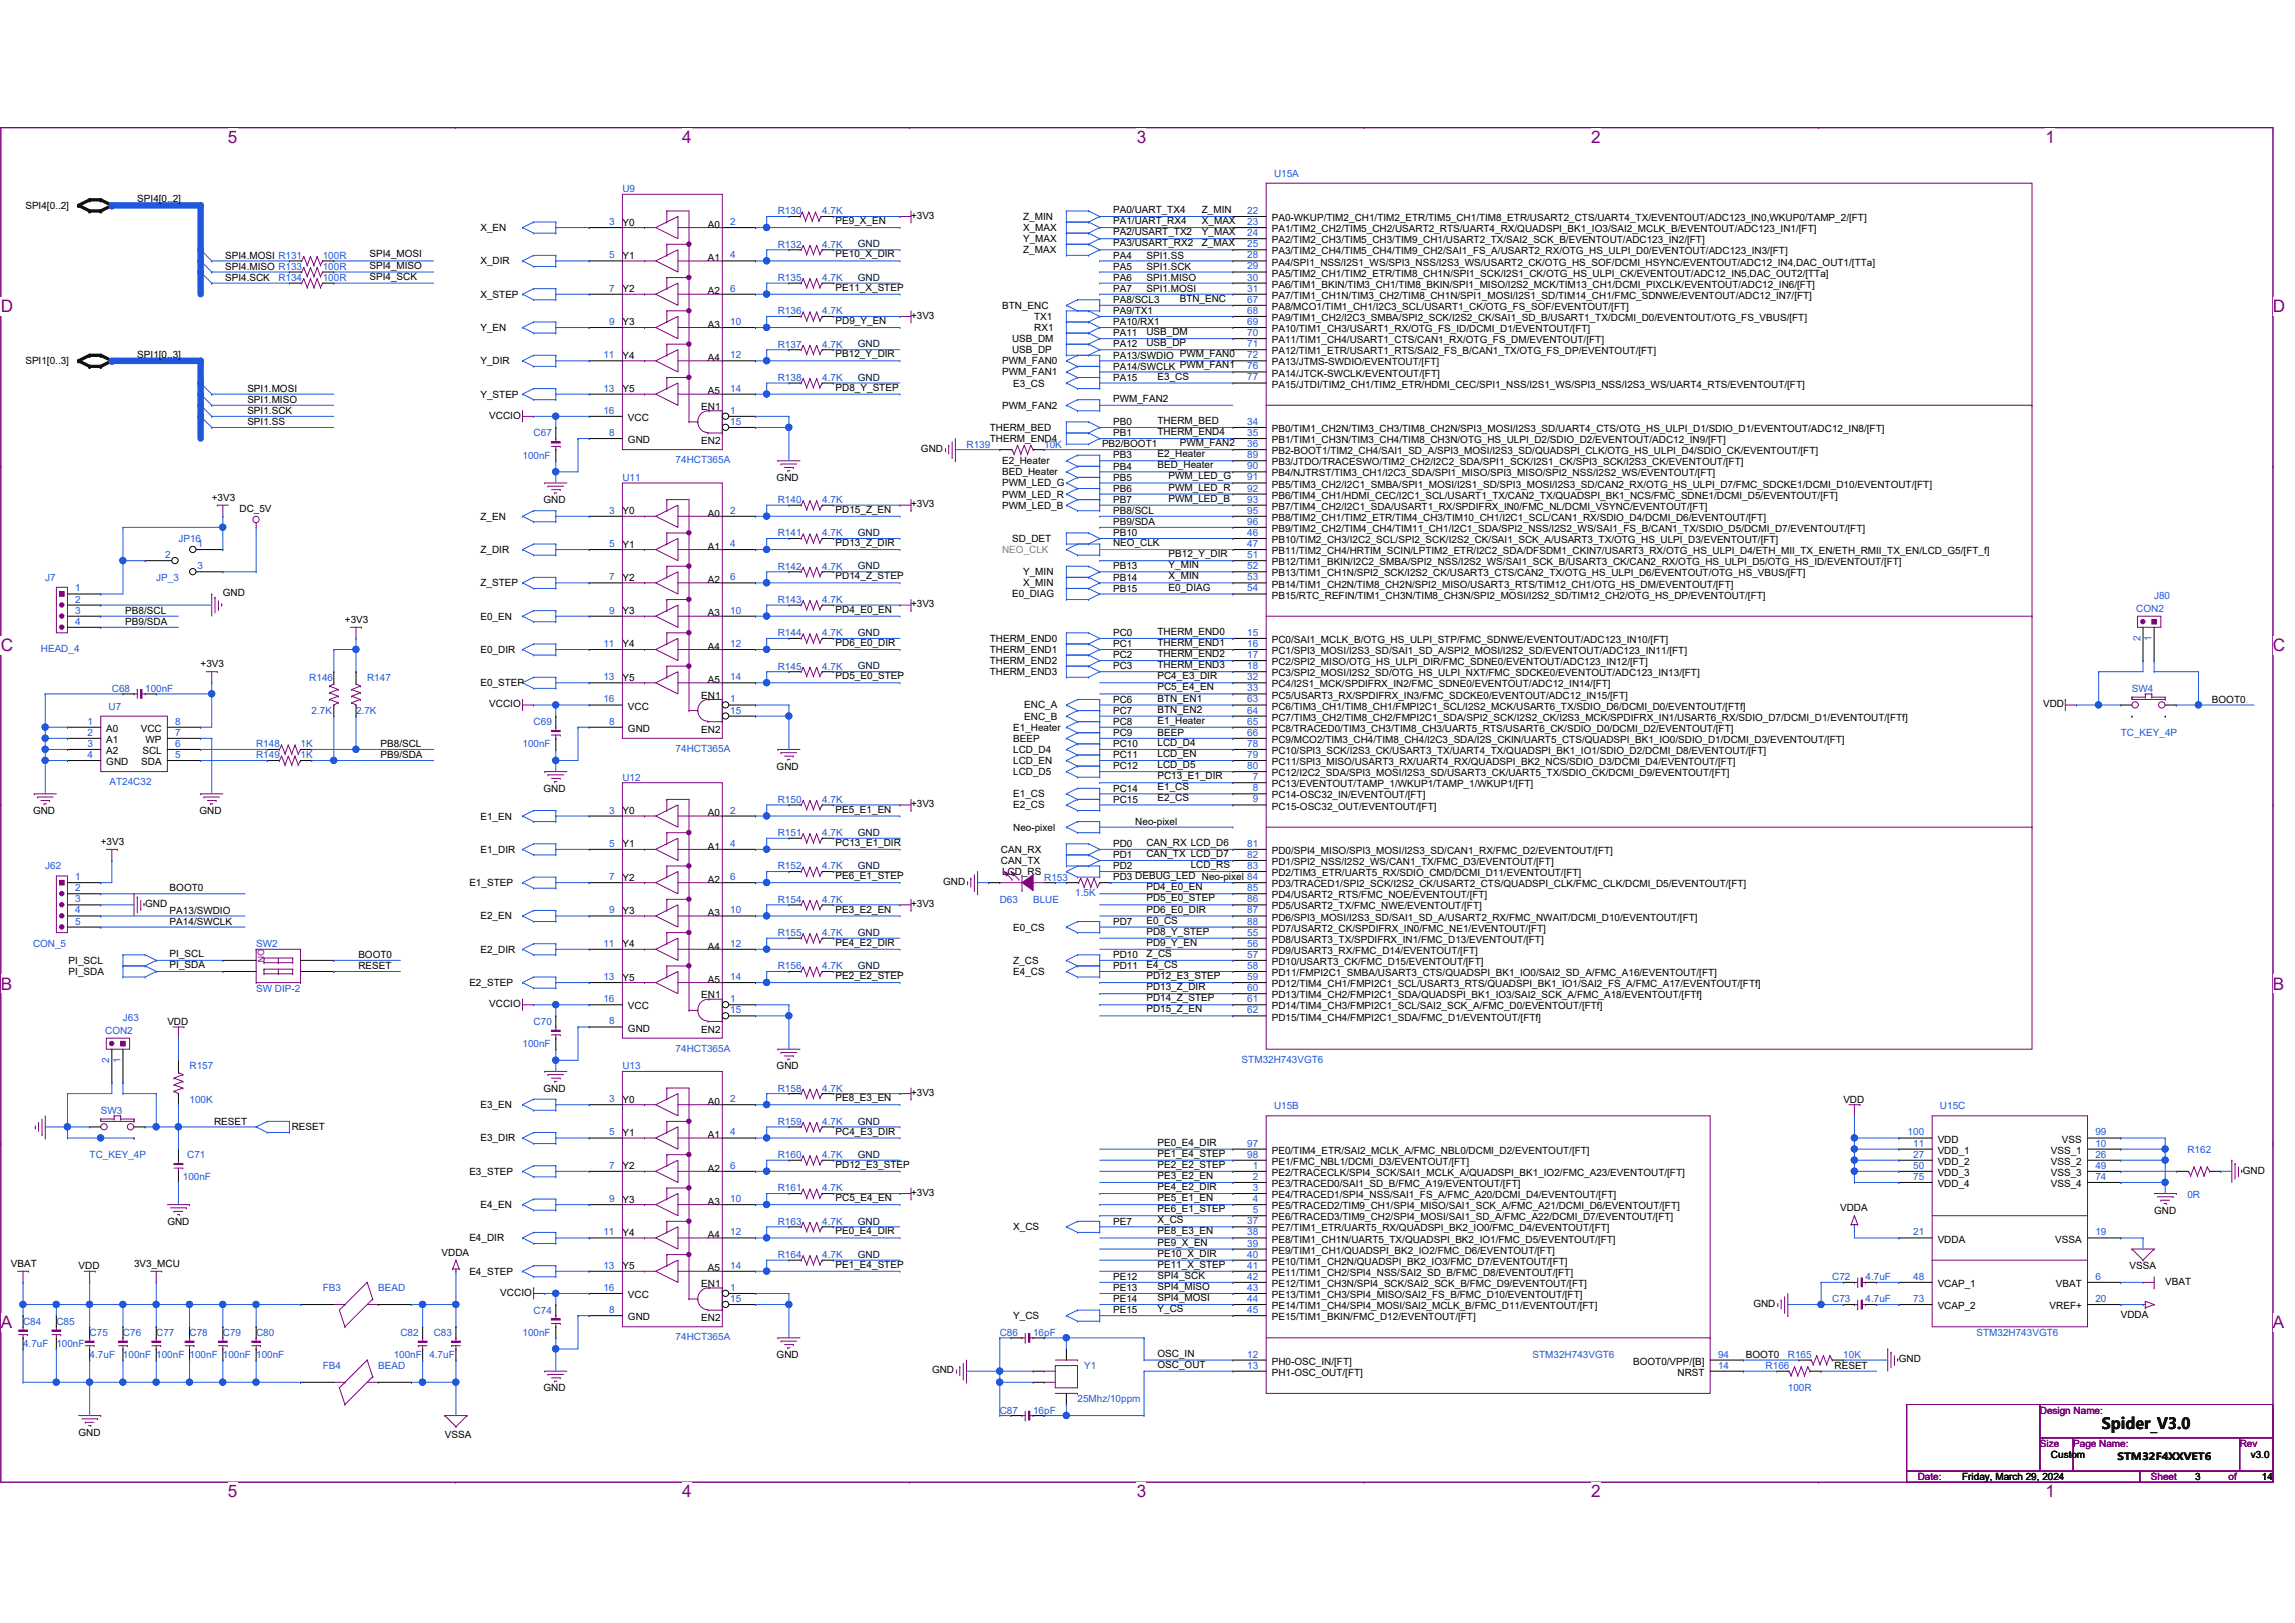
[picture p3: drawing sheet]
<svg xmlns="http://www.w3.org/2000/svg" width="420mm" height="297mm" viewBox="0 0 420 297" stroke-linecap="round" stroke-linejoin="round" font-family="sans-serif">
<defs><g id="words">
<g font-size="3.1" fill="#800080">
<text x="41.7" y="26.2">5</text>
<text x="124.9" y="26.2">4</text>
<text x="208.1" y="26.2">3</text>
<text x="291.3" y="26.2">2</text>
<text x="374.5" y="26.2">1</text>
<text x=".2" y="57.1">D</text>
<text x="416.1" y="57.1">D</text>
<text x=".2" y="119.1">C</text>
<text x="416.1" y="119.1">C</text>
<text x=".2" y="181.1">B</text>
<text x="416.1" y="181.1">B</text>
<text x=".2" y="243.1">A</text>
<text x="416.1" y="243.1">A</text>
<text x="41.7" y="274.1">5</text>
<text x="124.9" y="274.1">4</text>
<text x="208.1" y="274.1">3</text>
<text x="291.3" y="274.1">2</text>
<text x="374.5" y="274.1">1</text>
</g>
<text font-size="2.8" x="384.8" y="261.5">Spider_V3.0</text>
<g font-size="1.8" fill="#2058dd">
<text x="113.9" y="35.2">U9</text>
<text x="233.2" y="32.3">U15A</text>
<text x="111.5" y="41.2">3</text>
<text x="133.7" y="41.2">2</text>
<text x="142.4" y="39.2">R130</text>
<text x="150.5" y="39.2">4.7K</text>
<text x="228.3" y="39.2">22</text>
<text x="228.3" y="41.2">23</text>
<text x="59.1" y="47.4">100R</text>
<text x="111.5" y="47.3">5</text>
<text x="133.7" y="47.3">4</text>
<text x="142.4" y="45.3">R132</text>
<text x="150.5" y="45.3">4.7K</text>
<text x="228.3" y="43.2">24</text>
<text x="228.3" y="45.3">25</text>
<text x="228.3" y="47.3">28</text>
<text x="51" y="51.4">R134</text>
<text x="59.1" y="49.4">100R</text>
<text x="59.1" y="51.4">100R</text>
<text x="111.5" y="53.4">7</text>
<text x="133.7" y="53.4">6</text>
<text x="142.4" y="51.4">R135</text>
<text x="150.5" y="51.4">4.7K</text>
<text x="228.3" y="49.3">29</text>
<text x="228.3" y="51.4">30</text>
<text x="228.3" y="53.4">31</text>
<text x="111.5" y="59.5">9</text>
<text x="133.7" y="59.5">10</text>
<text x="142.4" y="57.5">R136</text>
<text x="150.5" y="57.5">4.7K</text>
<text x="228.3" y="59.5">69</text>
<text x="228.3" y="55.4">67</text>
<text x="228.3" y="57.4">68</text>
<text x="110.5" y="65.6">11</text>
<text x="133.7" y="65.6">12</text>
<text x="142.4" y="63.6">R137</text>
<text x="150.5" y="63.6">4.7K</text>
<text x="228.3" y="61.5">70</text>
<text x="228.3" y="63.5">71</text>
<text x="228.3" y="65.6">72</text>
<text x="110.5" y="71.7">13</text>
<text x="133.7" y="71.7">14</text>
<text x="142.4" y="69.7">R138</text>
<text x="150.5" y="69.7">4.7K</text>
<text x="228.3" y="67.6">76</text>
<text x="228.3" y="69.6">77</text>
<text x="110.5" y="75.7">16</text>
<text x="133.7" y="75.7">1</text>
<text x="133.7" y="77.8">15</text>
<text x="228.3" y="77.8">34</text>
<text x="95.7" y="83.9">100nF</text>
<text x="97.7" y="79.9">C67</text>
<text x="111.5" y="79.8">8</text>
<text x="176.9" y="81.9">R139</text>
<text x="191.2" y="81.9">10K</text>
<text x="228.3" y="79.8">35</text>
<text x="228.3" y="81.8">36</text>
<text x="228.3" y="83.9">89</text>
<text x="113.9" y="88">U11</text>
<text x="123.7" y="84.8">74HCT365A</text>
<text x="228.3" y="85.9">90</text>
<text x="228.3" y="87.9">91</text>
<text x="228.3" y="90">92</text>
<text x="111.5" y="94">3</text>
<text x="133.7" y="94">2</text>
<text x="142.4" y="92.1">R140</text>
<text x="150.5" y="92.1">4.7K</text>
<text x="228.3" y="92">93</text>
<text x="228.3" y="94">95</text>
<text x="32.7" y="99.2">JP16</text>
<text x="36.1" y="100.1">1</text>
<text x="111.5" y="100.1">5</text>
<text x="133.7" y="100.1">4</text>
<text x="142.4" y="98.2">R141</text>
<text x="150.5" y="98.2">4.7K</text>
<text x="228.3" y="98.1">46</text>
<text x="228.3" y="96.1">96</text>
<text x="228.3" y="100.1">47</text>
<text x="8.3" y="106.3">J7</text>
<text x="28.6" y="106.3">JP_3</text>
<text x="30.2" y="102.2">2</text>
<text x="36.1" y="104.2">3</text>
<text x="111.5" y="106.2">7</text>
<text x="133.7" y="106.2">6</text>
<text x="142.4" y="104.3">R142</text>
<text x="150.5" y="104.3">4.7K</text>
<text x="228.3" y="102.2">51</text>
<text x="228.3" y="104.2">52</text>
<text x="228.3" y="106.2">53</text>
<text x="13.8" y="108.2">1</text>
<text x="13.8" y="110.3">2</text>
<text x="13.8" y="112.3">3</text>
<text x="111.5" y="112.3">9</text>
<text x="133.7" y="112.3">10</text>
<text x="142.4" y="110.4">R143</text>
<text x="150.5" y="110.4">4.7K</text>
<text x="228.3" y="108.2">54</text>
<text x="391.1" y="112">CON2</text>
<text x="394.4" y="109.6">J80</text>
<text x="7.5" y="119.3">HEAD_4</text>
<text x="13.8" y="114.3">4</text>
<text x="110.5" y="118.4">11</text>
<text x="133.7" y="118.4">12</text>
<text x="142.4" y="116.5">R144</text>
<text x="150.5" y="116.5">4.7K</text>
<text x="228.3" y="116.4">15</text>
<text x="228.3" y="118.4">16</text>
<text x="391.9" y="117.3" transform="rotate(-90 391.9 117.3)">2</text>
<text x="393.9" y="117.3" transform="rotate(-90 393.9 117.3)">1</text>
<text x="56.6" y="124.6">R146</text>
<text x="67.2" y="124.6">R147</text>
<text x="110.5" y="124.5">13</text>
<text x="133.7" y="124.5">14</text>
<text x="142.4" y="122.6">R145</text>
<text x="150.5" y="122.6">4.7K</text>
<text x="228.3" y="120.4">17</text>
<text x="228.3" y="122.5">18</text>
<text x="228.3" y="124.5">32</text>
<text x="19.9" y="129.9">U7</text>
<text x="20.5" y="126.6">C68</text>
<text x="26.6" y="126.6">100nF</text>
<text x="57.1" y="130.7">2.7K</text>
<text x="65.2" y="130.7">2.7K</text>
<text x="110.5" y="128.6">16</text>
<text x="133.7" y="128.6">1</text>
<text x="133.7" y="130.6">15</text>
<text x="228.3" y="126.5">33</text>
<text x="228.3" y="128.6">63</text>
<text x="228.3" y="130.6">64</text>
<text x="390.3" y="126.6">SW4</text>
<text x="16" y="132.6">1</text>
<text x="16" y="134.7">2</text>
<text x="16" y="136.7">3</text>
<text x="32.1" y="136.7">6</text>
<text x="32.1" y="134.7">7</text>
<text x="32.1" y="132.6">8</text>
<text x="46.9" y="136.8">R148</text>
<text x="55" y="136.8">1K</text>
<text x="95.7" y="136.8">100nF</text>
<text x="97.7" y="132.7">C69</text>
<text x="111.5" y="132.6">8</text>
<text x="123.7" y="137.6">74HCT365A</text>
<text x="228.3" y="136.7">78</text>
<text x="228.3" y="132.6">65</text>
<text x="228.3" y="134.7">66</text>
<text x="388.3" y="134.7">TC_KEY_4P</text>
<text x="16" y="138.7">4</text>
<text x="20.1" y="143.7">AT24C32</text>
<text x="32.1" y="138.7">5</text>
<text x="46.9" y="138.8">R149</text>
<text x="55" y="138.8">1K</text>
<text x="113.9" y="142.9">U12</text>
<text x="228.3" y="138.7">79</text>
<text x="228.3" y="140.8">80</text>
<text x="229.4" y="142.8">7</text>
<text x="111.5" y="148.9">3</text>
<text x="133.7" y="148.9">2</text>
<text x="142.4" y="146.9">R150</text>
<text x="150.5" y="146.9">4.7K</text>
<text x="229.4" y="144.8">8</text>
<text x="229.4" y="146.9">9</text>
<text x="111.5" y="155">5</text>
<text x="133.7" y="155">4</text>
<text x="142.4" y="153">R151</text>
<text x="150.5" y="153">4.7K</text>
<text x="228.3" y="155">81</text>
<text x="8.3" y="159.1">J62</text>
<text x="13.8" y="161.1">1</text>
<text x="111.5" y="161.1">7</text>
<text x="133.7" y="161.1">6</text>
<text x="142.4" y="159.1">R152</text>
<text x="150.5" y="159.1">4.7K</text>
<text x="191.2" y="161.2">R153</text>
<text x="228.3" y="157">82</text>
<text x="228.3" y="159">83</text>
<text x="13.8" y="163.1">2</text>
<text x="13.8" y="165.1">3</text>
<text x="13.8" y="167.2">4</text>
<text x="111.5" y="167.2">9</text>
<text x="133.7" y="167.2">10</text>
<text x="142.4" y="165.2">R154</text>
<text x="150.5" y="165.2">4.7K</text>
<text x="183" y="165.2">D63</text>
<text x="189.1" y="165.2">BLUE</text>
<text x="196.8" y="164">1.5K</text>
<text x="228.3" y="163.1">85</text>
<text x="228.3" y="165.1">86</text>
<text x="228.3" y="167.2">87</text>
<text x="6" y="173.4">CON_5</text>
<text x="13.8" y="169.2">5</text>
<text x="46.9" y="173.4">SW2</text>
<text x="110.5" y="173.3">11</text>
<text x="133.7" y="173.3">12</text>
<text x="142.4" y="171.3">R155</text>
<text x="150.5" y="171.3">4.7K</text>
<text x="228.3" y="169.2">88</text>
<text x="228.3" y="171.2">55</text>
<text x="228.3" y="173.3">56</text>
<text x="110.5" y="179.4">13</text>
<text x="133.7" y="179.4">14</text>
<text x="142.4" y="177.4">R156</text>
<text x="150.5" y="177.4">4.7K</text>
<text x="228.3" y="175.3">57</text>
<text x="228.3" y="177.3">58</text>
<text x="228.3" y="179.4">59</text>
<text x="46.9" y="181.5">SW DIP-2</text>
<text x="110.5" y="183.4">16</text>
<text x="133.7" y="183.4">1</text>
<text x="133.7" y="185.5">15</text>
<text x="228.3" y="181.4">60</text>
<text x="228.3" y="183.4">61</text>
<text x="228.3" y="185.5">62</text>
<text x="19.3" y="189.2">CON2</text>
<text x="22.5" y="186.8">J63</text>
<text x="95.7" y="191.6">100nF</text>
<text x="97.7" y="187.6">C70</text>
<text x="111.5" y="187.5">8</text>
<text x="20" y="194.5" transform="rotate(-90 20 194.5)">2</text>
<text x="22" y="194.5" transform="rotate(-90 22 194.5)">1</text>
<text x="34.7" y="195.7">R157</text>
<text x="113.9" y="195.7">U13</text>
<text x="123.7" y="192.4">74HCT365A</text>
<text x="227.3" y="194.5">STM32H743VGT6</text>
<text x="18.4" y="203.8">SW3</text>
<text x="34.7" y="201.8">100K</text>
<text x="111.5" y="201.7">3</text>
<text x="133.7" y="201.7">2</text>
<text x="142.4" y="199.8">R158</text>
<text x="150.5" y="199.8">4.7K</text>
<text x="233.2" y="203">U15B</text>
<text x="355.2" y="203">U15C</text>
<text x="111.5" y="207.8">5</text>
<text x="133.7" y="207.8">4</text>
<text x="142.4" y="205.9">R159</text>
<text x="150.5" y="205.9">4.7K</text>
<text x="228.3" y="209.8">97</text>
<text x="349.2" y="207.8">100</text>
<text x="350.3" y="209.8">11</text>
<text x="383.6" y="207.8">99</text>
<text x="383.6" y="209.8">10</text>
<text x="16.4" y="212">TC_KEY_4P</text>
<text x="34.3" y="212">C71</text>
<text x="111.5" y="213.9">7</text>
<text x="133.7" y="213.9">6</text>
<text x="142.4" y="212">R160</text>
<text x="150.5" y="212">4.7K</text>
<text x="228.3" y="211.9">98</text>
<text x="229.4" y="213.9">1</text>
<text x="229.4" y="215.9">2</text>
<text x="350.3" y="211.9">27</text>
<text x="350.3" y="213.9">50</text>
<text x="350.3" y="215.9">75</text>
<text x="383.6" y="211.9">26</text>
<text x="383.6" y="213.9">49</text>
<text x="383.6" y="215.9">74</text>
<text x="400.5" y="210.9">R162</text>
<text x="33.5" y="216">100nF</text>
<text x="111.5" y="220">9</text>
<text x="133.7" y="220">10</text>
<text x="142.4" y="218.1">R161</text>
<text x="150.5" y="218.1">4.7K</text>
<text x="229.4" y="218">3</text>
<text x="229.4" y="220">4</text>
<text x="400.5" y="219.3">0R</text>
<text x="110.5" y="226.1">11</text>
<text x="133.7" y="226.1">12</text>
<text x="142.4" y="224.2">R163</text>
<text x="150.5" y="224.2">4.7K</text>
<text x="228.3" y="224.1">37</text>
<text x="228.3" y="226.1">38</text>
<text x="229.4" y="222">5</text>
<text x="350.3" y="226.1">21</text>
<text x="383.6" y="226.1">19</text>
<text x="110.5" y="232.2">13</text>
<text x="133.7" y="232.2">14</text>
<text x="142.4" y="230.3">R164</text>
<text x="150.5" y="230.3">4.7K</text>
<text x="228.3" y="232.2">41</text>
<text x="228.3" y="230.2">40</text>
<text x="228.3" y="228.1">39</text>
<text x="59.1" y="236.3">FB3</text>
<text x="69.2" y="236.3">BEAD</text>
<text x="110.5" y="236.3">16</text>
<text x="133.7" y="236.3">1</text>
<text x="133.7" y="238.3">15</text>
<text x="228.3" y="234.2">42</text>
<text x="228.3" y="236.3">43</text>
<text x="228.3" y="238.3">44</text>
<text x="335.4" y="238.4">C73</text>
<text x="335.4" y="234.3">C72</text>
<text x="341.5" y="238.4">4.7uF</text>
<text x="341.5" y="234.3">4.7uF</text>
<text x="350.3" y="234.2">48</text>
<text x="350.3" y="238.3">73</text>
<text x="383.6" y="234.2">6</text>
<text x="383.6" y="238.3">20</text>
<text x="4.2" y="242.4">C84</text>
<text x="10.3" y="242.4">C85</text>
<text x="16.4" y="244.5">C75</text>
<text x="22.5" y="244.5">C76</text>
<text x="28.6" y="244.5">C77</text>
<text x="34.7" y="244.5">C78</text>
<text x="40.8" y="244.5">C79</text>
<text x="46.9" y="244.5">C80</text>
<text x="73.3" y="244.5">C82</text>
<text x="79.4" y="244.5">C83</text>
<text x="95.7" y="244.5">100nF</text>
<text x="97.7" y="240.4">C74</text>
<text x="111.5" y="240.3">8</text>
<text x="123.7" y="245.3">74HCT365A</text>
<text x="183" y="244.5">C86</text>
<text x="189.1" y="244.5">16pF</text>
<text x="228.3" y="240.3">45</text>
<text x="361.9" y="244.5">STM32H743VGT6</text>
<text x="4.2" y="246.5">4.7uF</text>
<text x="10.3" y="246.5">100nF</text>
<text x="16.4" y="248.5">4.7uF</text>
<text x="22.5" y="248.5">100nF</text>
<text x="28.6" y="248.5">100nF</text>
<text x="34.7" y="248.5">100nF</text>
<text x="40.8" y="248.5">100nF</text>
<text x="46.9" y="248.5">100nF</text>
<text x="59.1" y="250.6">FB4</text>
<text x="69.2" y="250.6">BEAD</text>
<text x="72.1" y="248.5">100nF</text>
<text x="78.6" y="248.5">4.7uF</text>
<text x="198.5" y="250.6">Y1</text>
<text x="228.3" y="250.5">13</text>
<text x="228.3" y="248.5">12</text>
<text x="280.6" y="248.5">STM32H743VGT6</text>
<text x="314.5" y="250.5">14</text>
<text x="314.5" y="248.5">94</text>
<text x="323.2" y="250.6">R166</text>
<text x="327.3" y="248.5">R165</text>
<text x="337.5" y="248.5">10K</text>
<text x="197.3" y="256.7">25Mhz/10ppm</text>
<text x="327.3" y="254.6">100R</text>
<text x="183" y="258.7">C87</text>
<text x="189.1" y="258.7">16pF</text>
</g>
<g font-size="1.8">
<text x="4.6" y="38.2">SPI4[0..2]</text>
<text x="25.1" y="37">SPI4[0..2]</text>
<text x="113.9" y="41.3">Y0</text>
<text x="129.6" y="41.7">A0</text>
<text x="153" y="41">PE9_X_EN</text>
<text x="166.8" y="40">+3V3</text>
<text x="187.3" y="40.3">Z_MIN</text>
<text x="203.8" y="39">PA0/UART_TX4</text>
<text x="203.8" y="41">PA1/UART_RX4</text>
<text x="220" y="41">X_MAX</text>
<text x="220" y="39">Z_MIN</text>
<text x="232.8" y="40.5">PA0-WKUP/TIM2_CH1/TIM2_ETR/TIM5_CH1/TIM8_ETR/USART2_CTS/UART4_TX/EVENTOUT/ADC123_IN0,WKUP0/TAMP_2/[FT]</text>
<text x="41.2" y="47.3">SPI4.MOSI R131</text>
<text x="67.6" y="47.1">SPI4_MOSI</text>
<text x="88" y="42.3">X_EN</text>
<text x="113.9" y="47.4">Y1</text>
<text x="129.6" y="47.8">A1</text>
<text x="153" y="47.1">PE10_X_DIR</text>
<text x="187.3" y="42.3">X_MAX</text>
<text x="187.3" y="44.3">Y_MAX</text>
<text x="187.3" y="46.4">Z_MAX</text>
<text x="203.8" y="43.1">PA2/USART_TX2</text>
<text x="203.8" y="45.1">PA3/USART_RX2</text>
<text x="203.8" y="47.3">PA4</text>
<text x="209.9" y="47.3">SPI1.SS</text>
<text x="220" y="45.1">Z_MAX</text>
<text x="220" y="43.1">Y_MAX</text>
<text x="232.8" y="42.5">PA1/TIM2_CH2/TIM5_CH2/USART2_RTS/UART4_RX/QUADSPI_BK1_IO3/SAI2_MCLK_B/EVENTOUT/ADC123_IN1/[FT]</text>
<text x="232.8" y="44.5">PA2/TIM2_CH3/TIM5_CH3/TIM9_CH1/USART2_TX/SAI2_SCK_B/EVENTOUT/ADC123_IN2/[FT]</text>
<text x="232.8" y="46.6">PA3/TIM2_CH4/TIM5_CH4/TIM9_CH2/SAI1_FS_A/USART2_RX/OTG_HS_ULPI_D0/EVENTOUT/ADC123_IN3/[FT]</text>
<text x="41.2" y="51.4">SPI4.SCK</text>
<text x="41.2" y="49.4">SPI4.MISO R133</text>
<text x="67.6" y="49.1">SPI4_MISO</text>
<text x="67.6" y="51.2">SPI4_SCK</text>
<text x="88" y="48.4">X_DIR</text>
<text x="113.9" y="53.5">Y2</text>
<text x="129.6" y="53.9">A2</text>
<text x="153" y="53.2">PE11_X_STEP</text>
<text x="203.8" y="49.4">PA5</text>
<text x="203.8" y="51.4">PA6</text>
<text x="203.8" y="53.4">PA7</text>
<text x="209.9" y="49.4">SPI1.SCK</text>
<text x="209.9" y="51.4">SPI1.MISO</text>
<text x="209.9" y="53.4">SPI1.MOSI</text>
<text x="232.8" y="48.6">PA4/SPI1_NSS/I2S1_WS/SPI3_NSS/I2S3_WS/USART2_CK/OTG_HS_SOF/DCMI_HSYNC/EVENTOUT/ADC12_IN4,DAC_OUT1/[TTa]</text>
<text x="232.8" y="50.6">PA5/TIM2_CH1/TIM2_ETR/TIM8_CH1N/SPI1_SCK/I2S1_CK/OTG_HS_ULPI_CK/EVENTOUT/ADC12_IN5,DAC_OUT2/[TTa]</text>
<text x="232.8" y="52.7">PA6/TIM1_BKIN/TIM3_CH1/TIM8_BKIN/SPI1_MISO/I2S2_MCK/TIM13_CH1/DCMI_PIXCLK/EVENTOUT/ADC12_IN6/[FT]</text>
<text x="88" y="54.5">X_STEP</text>
<text x="113.9" y="59.6">Y3</text>
<text x="129.6" y="60">A3</text>
<text x="153" y="59.3">PD9_Y_EN</text>
<text x="166.8" y="58.3">+3V3</text>
<text x="183.5" y="56.5">BTN_ENC</text>
<text x="189.3" y="58.5">TX1</text>
<text x="203.8" y="55.5">PA8/SCL3</text>
<text x="203.8" y="57.5">PA9/TX1</text>
<text x="203.8" y="59.5">PA10/RX1</text>
<text x="216" y="55.2">BTN_ENC</text>
<text x="232.8" y="54.7">PA7/TIM1_CH1N/TIM3_CH2/TIM8_CH1N/SPI1_MOSI/I2S1_SD/TIM14_CH1/FMC_SDNWE/EVENTOUT/ADC12_IN7/[FT]</text>
<text x="232.8" y="56.7">PA8/MCO1/TIM1_CH1/I2C3_SCL/USART1_CK/OTG_FS_SOF/EVENTOUT/[FT]</text>
<text x="232.8" y="58.8">PA9/TIM1_CH2/I2C3_SMBA/SPI2_SCK/I2S2_CK/SAI1_SD_B/USART1_TX/DCMI_D0/EVENTOUT/OTG_FS_VBUS/[FT]</text>
<text x="25.1" y="65.4">SPI1[0..3]</text>
<text x="88" y="60.6">Y_EN</text>
<text x="113.9" y="65.7">Y4</text>
<text x="153" y="65.4">PB12_Y_DIR</text>
<text x="185.3" y="62.6">USB_DM</text>
<text x="185.3" y="64.6">USB_DP</text>
<text x="189.3" y="60.6">RX1</text>
<text x="203.8" y="61.6">PA11</text>
<text x="203.8" y="63.6">PA12</text>
<text x="203.8" y="65.6">PA13/SWDIO PWM_FAN0</text>
<text x="209.9" y="61.3">USB_DM</text>
<text x="209.9" y="63.4">USB_DP</text>
<text x="232.8" y="60.8">PA10/TIM1_CH3/USART1_RX/OTG_FS_ID/DCMI_D1/EVENTOUT/[FT]</text>
<text x="232.8" y="62.8">PA11/TIM1_CH4/USART1_CTS/CAN1_RX/OTG_FS_DM/EVENTOUT/[FT]</text>
<text x="232.8" y="64.9">PA12/TIM1_ETR/USART1_RTS/SAI2_FS_B/CAN1_TX/OTG_FS_DP/EVENTOUT/[FT]</text>
<text x="4.6" y="66.7">SPI1[0..3]</text>
<text x="45.3" y="71.7">SPI1.MOSI</text>
<text x="88" y="66.7">Y_DIR</text>
<text x="113.9" y="71.8">Y5</text>
<text x="129.6" y="66.1">A4</text>
<text x="153" y="71.5">PD8_Y_STEP</text>
<text x="183.5" y="66.7">PWM_FAN0</text>
<text x="183.5" y="68.7">PWM_FAN1</text>
<text x="185.5" y="70.7">E3_CS</text>
<text x="203.8" y="67.6">PA14/SWCLK PWM_FAN1</text>
<text x="203.8" y="69.7">PA15</text>
<text x="211.9" y="69.5">E3_CS</text>
<text x="232.8" y="66.9">PA13/JTMS-SWDIO/EVENTOUT/[FT]</text>
<text x="232.8" y="68.9">PA14/JTCK-SWCLK/EVENTOUT/[FT]</text>
<text x="232.8" y="71">PA15/JTDI/TIM2_CH1/TIM2_ETR/HDMI_CEC/SPI1_NSS/I2S1_WS/SPI3_NSS/I2S3_WS/UART4_RTS/EVENTOUT/[FT]</text>
<text x="45.3" y="75.8">SPI1.SCK</text>
<text x="45.3" y="73.7">SPI1.MISO</text>
<text x="45.3" y="77.8">SPI1.SS</text>
<text x="88" y="72.8">Y_STEP</text>
<text x="89.6" y="76.6">VCCIO</text>
<text x="115" y="77">VCC</text>
<text x="128.4" y="75">EN1</text>
<text x="129.6" y="72.2">A5</text>
<text x="183.5" y="74.8">PWM_FAN2</text>
<text x="203.8" y="77.8">PB0</text>
<text x="203.8" y="73.5">PWM_FAN2</text>
<text x="211.9" y="77.6">THERM_BED</text>
<text x="115" y="81.1">GND</text>
<text x="128.4" y="81.3">EN2</text>
<text x="168.6" y="82.7">GND</text>
<text x="181.2" y="78.9">THERM_BED</text>
<text x="181.2" y="80.9">THERM_END4</text>
<text x="201.7" y="81.9">PB2/BOOT1</text>
<text x="203.8" y="79.8">PB1</text>
<text x="203.8" y="83.9">PB3</text>
<text x="211.9" y="79.6">THERM_END4</text>
<text x="211.9" y="83.7">E2_Heater</text>
<text x="216" y="81.7">PWM_FAN2</text>
<text x="232.8" y="79.1">PB0/TIM1_CH2N/TIM3_CH3/TIM8_CH2N/SPI3_MOSI/I2S3_SD/UART4_CTS/OTG_HS_ULPI_D1/SDIO_D1/EVENTOUT/ADC12_IN8/[FT]</text>
<text x="232.8" y="81.1">PB1/TIM1_CH3N/TIM3_CH4/TIM8_CH3N/OTG_HS_ULPI_D2/SDIO_D2/EVENTOUT/ADC12_IN9/[FT]</text>
<text x="232.8" y="83.1">PB2-BOOT1/TIM2_CH4/SAI1_SD_A/SPI3_MOSI/I2S3_SD/QUADSPI_CLK/OTG_HS_ULPI_D4/SDIO_CK/EVENTOUT/[FT]</text>
<text x="142.2" y="88">GND</text>
<text x="183.5" y="89">PWM_LED_G</text>
<text x="183.5" y="85">E2_Heater</text>
<text x="183.5" y="87">BED_Heater</text>
<text x="203.8" y="85.9">PB4</text>
<text x="203.8" y="88">PB5</text>
<text x="211.9" y="85.7">BED_Heater</text>
<text x="213.9" y="87.8">PWM_LED_G</text>
<text x="213.9" y="89.8">PWM_LED_R</text>
<text x="232.8" y="85.2">PB3/JTDO/TRACESWO/TIM2_CH2/I2C2_SDA/SPI1_SCK/I2S1_CK/SPI3_SCK/I2S3_CK/EVENTOUT/[FT]</text>
<text x="232.8" y="87.2">PB4/NJTRST/TIM3_CH1/I2C3_SDA/SPI1_MISO/SPI3_MISO/SPI2_NSS/I2S2_WS/EVENTOUT/[FT]</text>
<text x="232.8" y="89.2">PB5/TIM3_CH2/I2C1_SMBA/SPI1_MOSI/I2S1_SD/SPI3_MOSI/I2S3_SD/CAN2_RX/OTG_HS_ULPI_D7/FMC_SDCKE1/DCMI_D10/EVENTOUT/[FT]</text>
<text x="38.8" y="91.7">+3V3</text>
<text x="43.8" y="93.7">DC_5V</text>
<text x="88" y="95.1">Z_EN</text>
<text x="99.5" y="92.1">GND</text>
<text x="113.9" y="94.1">Y0</text>
<text x="129.6" y="94.5">A0</text>
<text x="153" y="93.9">PD15_Z_EN</text>
<text x="166.8" y="92.9">+3V3</text>
<text x="183.5" y="91.1">PWM_LED_R</text>
<text x="183.5" y="93.1">PWM_LED_B</text>
<text x="203.8" y="90">PB6</text>
<text x="203.8" y="92">PB7</text>
<text x="203.8" y="94.1">PB8/SCL</text>
<text x="213.9" y="91.8">PWM_LED_B</text>
<text x="232.8" y="91.3">PB6/TIM4_CH1/HDMI_CEC/I2C1_SCL/USART1_TX/CAN2_TX/QUADSPI_BK1_NCS/FMC_SDNE1/DCMI_D5/EVENTOUT/[FT]</text>
<text x="232.8" y="93.3">PB7/TIM4_CH2/I2C1_SDA/USART1_RX/SPDIFRX_IN0/FMC_NL/DCMI_VSYNC/EVENTOUT/[FT]</text>
<text x="232.8" y="95.3">PB8/TIM2_CH1/TIM2_ETR/TIM4_CH3/TIM10_CH1/I2C1_SCL/CAN1_RX/SDIO_D4/DCMI_D6/EVENTOUT/[FT]</text>
<text x="88" y="101.2">Z_DIR</text>
<text x="113.9" y="100.2">Y1</text>
<text x="129.6" y="100.6">A1</text>
<text x="153" y="99.9">PD13_Z_DIR</text>
<text x="185.3" y="99.2">SD_DET</text>
<text x="203.8" y="96.1">PB9/SDA</text>
<text x="203.8" y="98.1">PB10</text>
<text x="203.8" y="99.9">NEO_CLK</text>
<text x="213.9" y="102">PB12_Y_DIR</text>
<text x="232.8" y="99.4">PB10/TIM2_CH3/I2C2_SCL/SPI2_SCK/I2S2_CK/SAI1_SCK_A/USART3_TX/OTG_HS_ULPI_D3/EVENTOUT/[FT]</text>
<text x="232.8" y="97.4">PB9/TIM2_CH2/TIM4_CH4/TIM11_CH1/I2C1_SDA/SPI2_NSS/I2S2_WS/SAI1_FS_B/CAN1_TX/SDIO_D5/DCMI_D7/EVENTOUT/[FT]</text>
<text x="232.8" y="101.4">PB11/TIM2_CH4/HRTIM_SCIN/LPTIM2_ETR/I2C2_SDA/DFSDM1_CKIN7/USART3_RX/OTG_HS_ULPI_D4/ETH_MII_TX_EN/ETH_RMII_TX_EN/LCD_G5/[FT_f]</text>
<text x="88" y="107.3">Z_STEP</text>
<text x="113.9" y="106.3">Y2</text>
<text x="129.6" y="106.7">A2</text>
<text x="153" y="106">PD14_Z_STEP</text>
<text x="187.3" y="105.3">Y_MIN</text>
<text x="187.3" y="107.3">X_MIN</text>
<text x="203.8" y="104.2">PB13</text>
<text x="203.8" y="106.3">PB14</text>
<text x="213.9" y="104">Y_MIN</text>
<text x="213.9" y="106">X_MIN</text>
<text x="232.8" y="103.5">PB12/TIM1_BKIN/I2C2_SMBA/SPI2_NSS/I2S2_WS/SAI1_SCK_B/USART3_CK/CAN2_RX/OTG_HS_ULPI_D5/OTG_HS_ID/EVENTOUT/[FT]</text>
<text x="232.8" y="105.5">PB13/TIM1_CH1N/SPI2_SCK/I2S2_CK/USART3_CTS/CAN2_TX/OTG_HS_ULPI_D6/EVENTOUT/OTG_HS_VBUS/[FT]</text>
<text x="232.8" y="107.5">PB14/TIM1_CH2N/TIM8_CH2N/SPI2_MISO/USART3_RTS/TIM12_CH1/OTG_HS_DM/EVENTOUT/[FT]</text>
<text x="22.9" y="112.4">PB8/SCL</text>
<text x="40.8" y="109.1">GND</text>
<text x="88" y="113.4">E0_EN</text>
<text x="113.9" y="112.4">Y3</text>
<text x="129.6" y="112.8">A3</text>
<text x="153" y="112.1">PD4_E0_EN</text>
<text x="166.8" y="111.2">+3V3</text>
<text x="185.3" y="109.3">E0_DIAG</text>
<text x="203.8" y="108.3">PB15</text>
<text x="213.9" y="108.1">E0_DIAG</text>
<text x="232.8" y="109.6">PB15/RTC_REFIN/TIM1_CH3N/TIM8_CH3N/SPI2_MOSI/I2S2_SD/TIM12_CH2/OTG_HS_DP/EVENTOUT/[FT]</text>
<text x="22.9" y="114.4">PB9/SDA</text>
<text x="63.2" y="114">+3V3</text>
<text x="88" y="119.5">E0_DIR</text>
<text x="113.9" y="118.5">Y4</text>
<text x="129.6" y="118.9">A4</text>
<text x="153" y="118.2">PD6_E0_DIR</text>
<text x="181.2" y="117.5">THERM_END0</text>
<text x="181.2" y="119.5">THERM_END1</text>
<text x="203.8" y="116.4">PC0</text>
<text x="203.8" y="118.4">PC1</text>
<text x="211.9" y="116.2">THERM_END0</text>
<text x="211.9" y="118.2">THERM_END1</text>
<text x="232.8" y="117.7">PC0/SAI1_MCLK_B/OTG_HS_ULPI_STP/FMC_SDNWE/EVENTOUT/ADC123_IN10/[FT]</text>
<text x="232.8" y="119.7">PC1/SPI3_MOSI/I2S3_SD/SAI1_SD_A/SPI2_MOSI/I2S2_SD/EVENTOUT/ADC123_IN11/[FT]</text>
<text x="36.7" y="122.1">+3V3</text>
<text x="88" y="125.6">E0_STEP</text>
<text x="113.9" y="124.6">Y5</text>
<text x="129.6" y="125">A5</text>
<text x="153" y="124.3">PD5_E0_STEP</text>
<text x="181.2" y="121.5">THERM_END2</text>
<text x="181.2" y="123.6">THERM_END3</text>
<text x="203.8" y="120.5">PC2</text>
<text x="203.8" y="122.5">PC3</text>
<text x="211.9" y="124.3">PC4_E3_DIR</text>
<text x="211.9" y="120.3">THERM_END2</text>
<text x="211.9" y="122.3">THERM_END3</text>
<text x="232.8" y="121.8">PC2/SPI2_MISO/OTG_HS_ULPI_DIR/FMC_SDNE0/EVENTOUT/ADC123_IN12/[FT]</text>
<text x="232.8" y="123.8">PC3/SPI2_MOSI/I2S2_SD/OTG_HS_ULPI_NXT/FMC_SDCKE0/EVENTOUT/ADC123_IN13/[FT]</text>
<text x="232.8" y="125.8">PC4/I2S1_MCK/SPDIFRX_IN2/FMC_SDNE0/EVENTOUT/ADC12_IN14/[FT]</text>
<text x="89.6" y="129.5">VCCIO</text>
<text x="115" y="129.9">VCC</text>
<text x="128.4" y="127.8">EN1</text>
<text x="187.5" y="129.7">ENC_A</text>
<text x="187.5" y="131.7">ENC_B</text>
<text x="203.8" y="128.6">PC6</text>
<text x="203.8" y="130.6">PC7</text>
<text x="211.9" y="126.4">PC5_E4_EN</text>
<text x="211.9" y="128.4">BTN_EN1</text>
<text x="211.9" y="130.4">BTN_EN2</text>
<text x="232.8" y="127.8">PC5/USART3_RX/SPDIFRX_IN3/FMC_SDCKE0/EVENTOUT/ADC12_IN15/[FT]</text>
<text x="232.8" y="129.9">PC6/TIM3_CH1/TIM8_CH1/FMPI2C1_SCL/I2S2_MCK/USART6_TX/SDIO_D6/DCMI_D0/EVENTOUT/[FTf]</text>
<text x="232.8" y="131.9">PC7/TIM3_CH2/TIM8_CH2/FMPI2C1_SDA/SPI2_SCK/I2S2_CK/I2S3_MCK/SPDIFRX_IN1/USART6_RX/SDIO_D7/DCMI_D1/EVENTOUT/[FTf]</text>
<text x="374" y="129.5">VDD</text>
<text x="404.9" y="128.6">BOOT0</text>
<text x="19.5" y="133.9">A0</text>
<text x="19.5" y="136">A1</text>
<text x="25.8" y="133.9">VCC</text>
<text x="26.6" y="136">WP</text>
<text x="69.7" y="136.7">PB8/SCL</text>
<text x="115" y="133.9">GND</text>
<text x="128.4" y="134.2">EN2</text>
<text x="185.5" y="133.7">E1_Heater</text>
<text x="185.5" y="137.8">LCD_D4</text>
<text x="185.5" y="135.8">BEEP</text>
<text x="203.8" y="132.7">PC8</text>
<text x="203.8" y="134.7">PC9</text>
<text x="203.8" y="136.7">PC10</text>
<text x="211.9" y="134.7">BEEP</text>
<text x="211.9" y="132.5">E1_Heater</text>
<text x="211.9" y="136.5">LCD_D4</text>
<text x="232.8" y="133.9">PC8/TRACED0/TIM3_CH3/TIM8_CH3/UART5_RTS/USART6_CK/SDIO_D0/DCMI_D2/EVENTOUT/[FT]</text>
<text x="232.8" y="136">PC9/MCO2/TIM3_CH4/TIM8_CH4/I2C3_SDA/I2S_CKIN/UART5_CTS/QUADSPI_BK1_IO0/SDIO_D1/DCMI_D3/EVENTOUT/[FT]</text>
<text x="19.5" y="138">A2</text>
<text x="19.5" y="140">GND</text>
<text x="25.9" y="140">SDA</text>
<text x="26.1" y="138">SCL</text>
<text x="69.7" y="138.8">PB9/SDA</text>
<text x="142.2" y="140.8">GND</text>
<text x="185.5" y="141.9">LCD_D5</text>
<text x="185.5" y="139.8">LCD_EN</text>
<text x="203.8" y="138.8">PC11</text>
<text x="203.8" y="140.8">PC12</text>
<text x="211.9" y="142.6">PC13_E1_DIR</text>
<text x="211.9" y="138.6">LCD_EN</text>
<text x="211.9" y="140.6">LCD_D5</text>
<text x="232.8" y="138">PC10/SPI3_SCK/I2S3_CK/USART3_TX/UART4_TX/QUADSPI_BK1_IO1/SDIO_D2/DCMI_D8/EVENTOUT/[FT]</text>
<text x="232.8" y="140">PC11/SPI3_MISO/USART3_RX/UART4_RX/QUADSPI_BK2_NCS/SDIO_D3/DCMI_D4/EVENTOUT/[FT]</text>
<text x="232.8" y="142.1">PC12/I2C2_SDA/SPI3_MOSI/I2S3_SD/USART3_CK/UART5_TX/SDIO_CK/DCMI_D9/EVENTOUT/[FT]</text>
<text x="6" y="149">GND</text>
<text x="36.5" y="149">GND</text>
<text x="88" y="150">E1_EN</text>
<text x="99.5" y="144.9">GND</text>
<text x="113.9" y="149">Y0</text>
<text x="129.6" y="149.4">A0</text>
<text x="153" y="148.7">PE5_E1_EN</text>
<text x="166.8" y="147.7">+3V3</text>
<text x="185.5" y="145.9">E1_CS</text>
<text x="185.5" y="148">E2_CS</text>
<text x="203.8" y="144.9">PC14</text>
<text x="203.8" y="146.9">PC15</text>
<text x="211.9" y="144.7">E1_CS</text>
<text x="211.9" y="146.7">E2_CS</text>
<text x="232.8" y="144.1">PC13/EVENTOUT/TAMP_1/WKUP1/TAMP_1/WKUP1/[FT]</text>
<text x="232.8" y="146.1">PC14-OSC32_IN/EVENTOUT/[FT]</text>
<text x="232.8" y="148.2">PC15-OSC32_OUT/EVENTOUT/[FT]</text>
<text x="18.4" y="154.6">+3V3</text>
<text x="113.9" y="155.1">Y1</text>
<text x="129.6" y="155.5">A1</text>
<text x="153" y="154.8">PC13_E1_DIR</text>
<text x="185.5" y="152">Neo-pixel</text>
<text x="203.8" y="155">PD0</text>
<text x="207.8" y="151">Neo-pixel</text>
<text x="209.9" y="154.8">CAN_RX LCD_D6</text>
<text x="88" y="156.1">E1_DIR</text>
<text x="113.9" y="161.2">Y2</text>
<text x="129.6" y="161.6">A2</text>
<text x="153" y="160.9">PE6_E1_STEP</text>
<text x="172.7" y="162">GND</text>
<text x="183.2" y="158.1">CAN_TX</text>
<text x="183.2" y="156.1">CAN_RX</text>
<text x="183.5" y="160.1">LCD_RS</text>
<text x="203.8" y="157.1">PD1</text>
<text x="203.8" y="159.1">PD2</text>
<text x="203.8" y="161.1">PD3 DEBUG_LED Neo-pixel 84</text>
<text x="209.9" y="156.8">CAN_TX LCD_D7</text>
<text x="218" y="158.9">LCD_RS</text>
<text x="232.8" y="156.3">PD0/SPI4_MISO/SPI3_MOSI/I2S3_SD/CAN1_RX/FMC_D2/EVENTOUT/[FT]</text>
<text x="232.8" y="158.3">PD1/SPI2_NSS/I2S2_WS/CAN1_TX/FMC_D3/EVENTOUT/[FT]</text>
<text x="232.8" y="160.4">PD2/TIM3_ETR/UART5_RX/SDIO_CMD/DCMI_D11/EVENTOUT/[FT]</text>
<text x="26.6" y="166">GND</text>
<text x="31.1" y="167.2">PA13/SWDIO</text>
<text x="31.1" y="163.2">BOOT0</text>
<text x="85.9" y="162.2">E1_STEP</text>
<text x="113.9" y="167.3">Y3</text>
<text x="129.6" y="167.7">A3</text>
<text x="153" y="167">PE3_E2_EN</text>
<text x="166.8" y="166">+3V3</text>
<text x="209.9" y="162.9">PD4_E0_EN</text>
<text x="209.9" y="165">PD5_E0_STEP</text>
<text x="209.9" y="167">PD6_E0_DIR</text>
<text x="232.8" y="162.4">PD3/TRACED1/SPI2_SCK/I2S2_CK/USART2_CTS/QUADSPI_CLK/FMC_CLK/DCMI_D5/EVENTOUT/[FT]</text>
<text x="232.8" y="164.4">PD4/USART2_RTS/FMC_NOE/EVENTOUT/[FT]</text>
<text x="232.8" y="166.5">PD5/USART2_TX/FMC_NWE/EVENTOUT/[FT]</text>
<text x="31.1" y="169.2">PA14/SWCLK</text>
<text x="88" y="168.3">E2_EN</text>
<text x="113.9" y="173.4">Y4</text>
<text x="129.6" y="173.8">A4</text>
<text x="153" y="173.1">PE4_E2_DIR</text>
<text x="185.5" y="170.3">E0_CS</text>
<text x="203.8" y="169.2">PD7</text>
<text x="209.9" y="169">E0_CS</text>
<text x="209.9" y="171.1">PD8_Y_STEP</text>
<text x="209.9" y="173.1">PD9_Y_EN</text>
<text x="232.8" y="168.5">PD6/SPI3_MOSI/I2S3_SD/SAI1_SD_A/USART2_RX/FMC_NWAIT/DCMI_D10/EVENTOUT/[FT]</text>
<text x="232.8" y="170.5">PD7/USART2_CK/SPDIFRX_IN0/FMC_NE1/EVENTOUT/[FT]</text>
<text x="232.8" y="172.6">PD8/USART3_TX/SPDIFRX_IN1/FMC_D13/EVENTOUT/[FT]</text>
<text x="12.6" y="178.4">PI_SDA</text>
<text x="12.6" y="176.4">PI_SCL</text>
<text x="31.1" y="175.1">PI_SCL</text>
<text x="31.1" y="177.2">PI_SDA</text>
<text x="65.6" y="175.3">BOOT0</text>
<text x="65.6" y="177.4">RESET</text>
<text x="88" y="174.4">E2_DIR</text>
<text x="113.9" y="179.5">Y5</text>
<text x="129.6" y="179.9">A5</text>
<text x="153" y="179.2">PE2_E2_STEP</text>
<text x="185.5" y="176.4">Z_CS</text>
<text x="185.5" y="178.4">E4_CS</text>
<text x="203.8" y="175.3">PD10</text>
<text x="203.8" y="177.4">PD11</text>
<text x="209.9" y="175.1">Z_CS</text>
<text x="209.9" y="177.2">E4_CS</text>
<text x="209.9" y="179.2">PD12_E3_STEP</text>
<text x="232.8" y="176.6">PD10/USART3_CK/FMC_D15/EVENTOUT/[FT]</text>
<text x="232.8" y="178.6">PD11/FMPI2C1_SMBA/USART3_CTS/QUADSPI_BK1_IO0/SAI2_SD_A/FMC_A16/EVENTOUT/[FT]</text>
<text x="232.8" y="174.6">PD9/USART3_RX/FMC_D14/EVENTOUT/[FT]</text>
<text x="85.9" y="180.5">E2_STEP</text>
<text x="89.6" y="184.3">VCCIO</text>
<text x="115" y="184.7">VCC</text>
<text x="128.4" y="182.7">EN1</text>
<text x="209.9" y="181.2">PD13_Z_DIR</text>
<text x="209.9" y="183.3">PD14_Z_STEP</text>
<text x="209.9" y="185.3">PD15_Z_EN</text>
<text x="232.8" y="180.7">PD12/TIM4_CH1/FMPI2C1_SCL/USART3_RTS/QUADSPI_BK1_IO1/SAI2_FS_A/FMC_A17/EVENTOUT/[FTf]</text>
<text x="232.8" y="182.7">PD13/TIM4_CH2/FMPI2C1_SDA/QUADSPI_BK1_IO3/SAI2_SCK_A/FMC_A18/EVENTOUT/[FTf]</text>
<text x="232.8" y="184.7">PD14/TIM4_CH3/FMPI2C1_SCL/SAI2_SCK_A/FMC_D0/EVENTOUT/[FTf]</text>
<text x="30.6" y="187.6">VDD</text>
<text x="115" y="188.8">GND</text>
<text x="128.4" y="189">EN2</text>
<text x="232.8" y="186.8">PD15/TIM4_CH4/FMPI2C1_SDA/FMC_D1/EVENTOUT/[FTf]</text>
<text x="142.2" y="195.7">GND</text>
<text x="88" y="202.8">E3_EN</text>
<text x="99.5" y="199.8">GND</text>
<text x="113.9" y="201.8">Y0</text>
<text x="129.6" y="202.2">A0</text>
<text x="153" y="201.5">PE8_E3_EN</text>
<text x="166.8" y="200.6">+3V3</text>
<text x="337.5" y="201.8">VDD</text>
<text x="39.2" y="205.8">RESET</text>
<text x="53.4" y="206.9">RESET</text>
<text x="88" y="208.9">E3_DIR</text>
<text x="113.9" y="207.9">Y1</text>
<text x="129.6" y="208.3">A1</text>
<text x="153" y="207.6">PC4_E3_DIR</text>
<text x="211.9" y="209.7">PE0_E4_DIR</text>
<text x="354.7" y="209.1">VDD</text>
<text x="377.5" y="209.1">VSS</text>
<text x="85.9" y="215">E3_STEP</text>
<text x="113.9" y="214">Y2</text>
<text x="129.6" y="214.4">A2</text>
<text x="153" y="213.7">PD12_E3_STEP</text>
<text x="211.9" y="211.7">PE1_E4_STEP</text>
<text x="211.9" y="213.7">PE2_E2_STEP</text>
<text x="211.9" y="215.8">PE3_E2_EN</text>
<text x="232.8" y="211.2">PE0/TIM4_ETR/SAI2_MCLK_A/FMC_NBL0/DCMI_D2/EVENTOUT/[FT]</text>
<text x="232.8" y="213.2">PE1/FMC_NBL1/DCMI_D3/EVENTOUT/[FT]</text>
<text x="232.8" y="215.2">PE2/TRACECLK/SPI4_SCK/SAI1_MCLK_A/QUADSPI_BK1_IO2/FMC_A23/EVENTOUT/[FT]</text>
<text x="354.7" y="211.2">VDD_1</text>
<text x="354.7" y="213.2">VDD_2</text>
<text x="354.7" y="215.2">VDD_3</text>
<text x="375.4" y="211.2">VSS_1</text>
<text x="375.4" y="213.2">VSS_2</text>
<text x="375.4" y="215.2">VSS_3</text>
<text x="410.6" y="214.8">GND</text>
<text x="88" y="221.1">E4_EN</text>
<text x="113.9" y="220.1">Y3</text>
<text x="129.6" y="220.5">A3</text>
<text x="153" y="219.8">PC5_E4_EN</text>
<text x="166.8" y="218.9">+3V3</text>
<text x="211.9" y="217.8">PE4_E2_DIR</text>
<text x="211.9" y="219.8">PE5_E1_EN</text>
<text x="211.9" y="221.9">PE6_E1_STEP</text>
<text x="232.8" y="217.3">PE3/TRACED0/SAI1_SD_B/FMC_A19/EVENTOUT/[FT]</text>
<text x="232.8" y="219.3">PE4/TRACED1/SPI4_NSS/SAI1_FS_A/FMC_A20/DCMI_D4/EVENTOUT/[FT]</text>
<text x="232.8" y="221.3">PE5/TRACED2/TIM9_CH1/SPI4_MISO/SAI1_SCK_A/FMC_A21/DCMI_D6/EVENTOUT/[FT]</text>
<text x="336.9" y="221.7">VDDA</text>
<text x="354.7" y="217.3">VDD_4</text>
<text x="375.4" y="217.3">VSS_4</text>
<text x="30.6" y="224.2">GND</text>
<text x="85.9" y="227.2">E4_DIR</text>
<text x="113.9" y="226.2">Y4</text>
<text x="129.6" y="226.6">A4</text>
<text x="153" y="225.9">PE0_E4_DIR</text>
<text x="185.5" y="225.2">X_CS</text>
<text x="203.8" y="224.1">PE7</text>
<text x="211.9" y="225.9">PE8_E3_EN</text>
<text x="211.9" y="228">PE9_X_EN</text>
<text x="211.9" y="223.9">X_CS</text>
<text x="232.8" y="223.4">PE6/TRACED3/TIM9_CH2/SPI4_MOSI/SAI1_SD_A/FMC_A22/DCMI_D7/EVENTOUT/[FT]</text>
<text x="232.8" y="225.4">PE7/TIM1_ETR/UART5_RX/QUADSPI_BK2_IO0/FMC_D4/EVENTOUT/[FT]</text>
<text x="232.8" y="227.4">PE8/TIM1_CH1N/UART5_TX/QUADSPI_BK2_IO1/FMC_D5/EVENTOUT/[FT]</text>
<text x="354.7" y="227.4">VDDA</text>
<text x="376.2" y="227.4">VSSA</text>
<text x="394.4" y="222.1">GND</text>
<text x="2" y="231.9">VBAT</text>
<text x="14.4" y="232.3">VDD</text>
<text x="24.5" y="231.9">3V3_MCU</text>
<text x="80.8" y="229.8">VDDA</text>
<text x="85.9" y="233.3">E4_STEP</text>
<text x="113.9" y="232.3">Y5</text>
<text x="129.6" y="232.7">A5</text>
<text x="153" y="232">PE1_E4_STEP</text>
<text x="211.9" y="230">PE10_X_DIR</text>
<text x="211.9" y="232">PE11_X_STEP</text>
<text x="232.8" y="233.5">PE11/TIM1_CH2/SPI4_NSS/SAI2_SD_B/FMC_D8/EVENTOUT/[FT]</text>
<text x="232.8" y="231.5">PE10/TIM1_CH2N/QUADSPI_BK2_IO3/FMC_D7/EVENTOUT/[FT]</text>
<text x="232.8" y="229.4">PE9/TIM1_CH1/QUADSPI_BK2_IO2/FMC_D6/EVENTOUT/[FT]</text>
<text x="389.9" y="232.3">VSSA</text>
<text x="91.6" y="237.2">VCCIO</text>
<text x="115" y="237.6">VCC</text>
<text x="128.4" y="235.5">EN1</text>
<text x="203.8" y="234.3">PE12</text>
<text x="203.8" y="236.3">PE13</text>
<text x="203.8" y="238.3">PE14</text>
<text x="211.9" y="234.1">SPI4_SCK</text>
<text x="211.9" y="236.1">SPI4_MISO</text>
<text x="211.9" y="238.1">SPI4_MOSI</text>
<text x="232.8" y="235.5">PE12/TIM1_CH3N/SPI4_SCK/SAI2_SCK_B/FMC_D9/EVENTOUT/[FT]</text>
<text x="232.8" y="237.6">PE13/TIM1_CH3/SPI4_MISO/SAI2_FS_B/FMC_D10/EVENTOUT/[FT]</text>
<text x="232.8" y="239.6">PE14/TIM1_CH4/SPI4_MOSI/SAI2_MCLK_B/FMC_D11/EVENTOUT/[FT]</text>
<text x="321" y="239.2">GND</text>
<text x="354.7" y="235.5">VCAP_1</text>
<text x="354.7" y="239.6">VCAP_2</text>
<text x="375.2" y="239.6">VREF+</text>
<text x="376.4" y="235.5">VBAT</text>
<text x="396.4" y="235.1">VBAT</text>
<text x="115" y="241.6">GND</text>
<text x="128.4" y="241.9">EN2</text>
<text x="185.5" y="241.4">Y_CS</text>
<text x="203.8" y="240.4">PE15</text>
<text x="211.9" y="240.2">Y_CS</text>
<text x="232.8" y="241.6">PE15/TIM1_BKIN/FMC_D12/EVENTOUT/[FT]</text>
<text x="388.3" y="241.2">VDDA</text>
<text x="142.2" y="248.5">GND</text>
<text x="170.6" y="251.4">GND</text>
<text x="211.9" y="248.3">OSC_IN</text>
<text x="211.9" y="250.3">OSC_OUT</text>
<text x="232.8" y="251.8">PH1-OSC_OUT/[FT]</text>
<text x="232.8" y="249.8">PH0-OSC_IN/[FT]</text>
<text x="299" y="249.8">BOOT0/VPP/[B]</text>
<text x="307.1" y="251.8">NRST</text>
<text x="319.6" y="248.5">BOOT0</text>
<text x="335.9" y="250.5">RESET</text>
<text x="347.6" y="249.3">GND</text>
<text x="99.5" y="254.6">GND</text>
<text x="14.4" y="262.8">GND</text>
<text x="81.4" y="263.2">VSSA</text>
<text x="375.5" y="266.8">Custom</text>
<text x="387.7" y="267.1">STM32F4XXVET6</text>
<text x="412.1" y="266.8">v3.0</text>
<text x="359.2" y="270.9">Friday, March 29, 2024</text>
<text x="401.9" y="270.9">3</text>
<text x="414.1" y="270.9">14</text>
</g>
<g font-size="1.8" fill="#000040">
<text x="157" y="45.3">GND</text>
<text x="157" y="51.4">GND</text>
<text x="157" y="63.6">GND</text>
<text x="157" y="69.7">GND</text>
<text x="157" y="98.1">GND</text>
<text x="157" y="104.2">GND</text>
<text x="157" y="116.4">GND</text>
<text x="157" y="122.5">GND</text>
<text x="157" y="153">GND</text>
<text x="157" y="159.1">GND</text>
<text x="157" y="171.3">GND</text>
<text x="157" y="177.4">GND</text>
<text x="157" y="205.8">GND</text>
<text x="157" y="211.9">GND</text>
<text x="157" y="224.1">GND</text>
<text x="157" y="230.2">GND</text>
</g>
<text font-size="1.8" fill="#ff8000" x="183.5" y="101.2">NEO_CLK</text>
<g font-size="1.8" fill="#800080">
<text x="373.5" y="258.7">Design Name:</text>
<text x="373.5" y="264.8">Size</text>
<text x="379.5" y="264.8">Page Name:</text>
<text x="410" y="264.8">Rev</text>
<text x="351.1" y="270.9">Date:</text>
<text x="393.8" y="270.9">Sheet</text>
<text x="408" y="270.9">of</text>
</g>
<text font-size="1.6" fill="#800080" x="47.2" y="173.7" transform="rotate(90 47.2 173.7)">ON</text>
</g></defs>
<path d="M.2 23.4h415.9v247.9h-415.9z" fill="none" stroke="#800080" stroke-width=".18"/>
<g fill="#fff">
<path d="M41.7 23.4h1.8v3.4h-1.8z"/>
<path d="M41.7 271.3h1.8v3.4h-1.8z"/>
</g>
<path d="M83.3 23.4h.1M83.3 271.3h.1" fill="none" stroke="#800080" stroke-width=".18"/>
<g fill="#fff">
<path d="M124.9 23.4h1.7v3.4h-1.7z"/>
<path d="M124.9 271.3h1.7v3.4h-1.7z"/>
</g>
<path d="M166.5 23.4h.1M166.5 271.3h.1" fill="none" stroke="#800080" stroke-width=".18"/>
<g fill="#fff">
<path d="M208.1 23.4h1.7v3.4h-1.7z"/>
<path d="M208.1 271.3h1.7v3.4h-1.7z"/>
</g>
<path d="M249.7 23.4h.1M249.7 271.3h.1" fill="none" stroke="#800080" stroke-width=".18"/>
<g fill="#fff">
<path d="M291.3 23.4h1.7v3.4h-1.7z"/>
<path d="M291.3 271.3h1.7v3.4h-1.7z"/>
</g>
<path d="M332.9 23.4h.1M332.9 271.3h.1" fill="none" stroke="#800080" stroke-width=".18"/>
<g fill="#fff">
<path d="M374.5 23.4h1.7v3.4h-1.7z"/>
<path d="M374.5 271.3h1.7v3.4h-1.7z"/>
<path d="M.2 54.4h2.2v3.4h-2.2z"/>
<path d="M416.1 54.4h2.3v3.4h-2.3z"/>
<path d="M.2 116.3h2.2v3.5h-2.2z"/>
<path d="M416.1 116.3h2.3v3.5h-2.3z"/>
</g>
<path d="M.2 85.3h.1M416.1 85.3h.1" fill="none" stroke="#800080" stroke-width=".18"/>
<g fill="#fff">
<path d="M.2 178.3h2v3.5h-2z"/>
<path d="M416.1 178.3h2.1v3.5h-2.1z"/>
</g>
<path d="M.2 147.3h.1M416.1 147.3h.1" fill="none" stroke="#800080" stroke-width=".18"/>
<path d="M.2 147.3h.1" fill="none" stroke="#800080" stroke-width=".18"/>
<path d="M416.1 147.3h.1" fill="none" stroke="#800080" stroke-width=".18"/>
<g fill="#fff">
<path d="M.2 240.3h2v3.5h-2z"/>
<path d="M416.1 240.3h2.1v3.5h-2.1z"/>
</g>
<g fill="none" stroke="#800080" stroke-width=".18">
<path d="M164.7 39.6h.1M164.7 39.6h2.1M166.8 38.6v2M164.7 57.9h.1M164.7 57.9h2.1M166.8 40.6h.1M166.8 58.9h.1M166.8 56.9v2M95.7 75.2h.1M95.7 76.2h2M95.7 75.2v2M97.7 76.2h.1"/>
<path d="M39.8 92.5h.1M39.8 92.5h2M40.8 94.5h.1M40.8 92.5v2M46.9 96.5h.1M46.9 95.7v.8M99.7 88.4h.1M99.7 88.4h4.1M100.3 89h.1M100.3 89h2.9M101 89.6h1.6M101.5 90.2h.1"/>
<path d="M101.5 90.2h.5M102.6 89.6h.1M142.4 84.3h.1M142.4 84.3h4.1M143 84.9h.1M143 84.9h2.9M143.6 85.6h1.6M144.2 86.1h.1M144.2 86.1h.4M145.2 85.6h.1M164.7 92.5h.1M164.7 92.5h2.1"/>
<path d="M166.8 93.5h.1M166.8 91.4v2.1M173.1 82.5h.1M173.1 82.1v.4M173.7 81.5h.1M173.7 81.5v1.6M174.3 83.7h.1M174.3 80.9v2.8M174.9 84.3h.1M174.9 80.3v4M38.8 108.7h.1M38.8 108.7v4.1"/>
<path d="M39.4 109.3h.1M39.4 109.3v2.9M40 111.5h.1M40 109.9v1.6M40.6 110.5h.1M40.6 110.5v.5M64.2 114.8h2M65.2 116.8h.1M65.2 114.8v2M66.2 114.8h.1M164.7 110.7h.1M164.7 110.7h2.1"/>
<path d="M166.8 111.8h.1M166.8 109.7v2.1M37.7 122.9h2.1M38.8 125h.1M38.8 122.9v2.1M39.8 122.9h.1M95.7 128h.1M95.7 129h2M95.7 128v2M97.7 129h.1M142.4 137.2h.1M142.4 137.2h4.1"/>
<path d="M143 137.8h.1M143 137.8h2.9M143.6 138.4h1.6M144.2 139h.1M144.2 139h.4M145.2 138.4h.1M378.1 128h.1M378.1 129h2M378.1 128v2M380.1 129h.1M6.3 145.3h.1M6.3 145.3h4"/>
<path d="M6.8 145.9h.1M6.8 145.9h2.9M7.5 146.5h1.6M8.1 147.1h.1M8.1 147.1h.4M9.1 146.5h.1M19.5 155.4h2M20.5 157.5h.1M20.5 155.4v2.1M21.5 155.4h.1M36.7 145.3h.1M36.7 145.3h4.1"/>
<path d="M37.3 145.9h.1M37.3 145.9h2.9M38 146.5h1.6M38.6 147.1h.1M38.6 147.1h.4M39.6 146.5h.1M99.7 141.2h.1M99.7 141.2h4.1M100.3 141.8h.1M100.3 141.8h2.9M101 142.5h1.6M101.5 143h.1"/>
<path d="M101.5 143h.5M102.6 142.5h.1M164.7 147.3h.1M164.7 147.3h2.1M166.8 148.3h.1M166.8 146.3v2M179 159.5v4.1M24.5 163.6h.1M24.5 163.6v4M25.1 164.2h.1M25.1 164.2v2.8M25.8 166.4h.1"/>
<path d="M25.8 164.8v1.6M26.4 165.4h.1M26.4 165.4v.4M164.7 165.6h.1M164.7 165.6h2.1M166.8 166.6h.1M166.8 164.6v2M177.2 161.8h.1M177.2 161.3v.5M177.7 160.7h.1M177.7 160.7v1.6M178.4 163h.1"/>
<path d="M178.4 160.1v2.9M179 163.6h.1M31.7 188h2M32.7 190h.1M32.7 188v2M33.7 188h.1M95.7 182.9h.1M95.7 182.9v2M95.7 183.9h2M97.7 183.9h.1M99.7 196.1h.1M99.7 196.1h4.1"/>
<path d="M100.3 196.7h.1M100.3 196.7h2.9M101 197.3h1.6M101.5 197.9h.1M101.5 197.9h.5M102.6 197.3h.1M142.4 192h.1M142.4 192h4.1M143 192.6h.1M143 192.6h2.9M143.6 193.3h1.6M144.2 193.8h.1"/>
<path d="M144.2 193.8h.4M145.2 193.3h.1M166.8 199.1v2.1M.2 209.3h.1M6.5 206.5h.1M6.5 206v.5M7.1 205.4h.1M7.1 205.4v1.7M7.7 207.7h.1M7.7 204.8v2.9M8.3 208.3h.1M8.3 204.2v4.1"/>
<path d="M164.7 200.2h.1M164.7 218.4h.1M164.7 218.4h2.1M164.7 200.2h2.1M166.8 201.2h.1M166.8 219.5h.1M166.8 217.4v2.1M338.5 202.2h2M339.5 204.2h.1M339.5 202.2v2M340.5 202.2h.1M394.4 218.4h4"/>
<path d="M395 219h2.8M395.6 219.7h.1M395.6 219.7h1.6M397.8 219h.1M398.4 218.4h.1M408.6 212.3h.1M408.6 212.3v4.1M409.2 212.9h.1M409.2 212.9v2.9M409.8 215.2h.1M409.8 213.6v1.6M410.4 214.2h.1"/>
<path d="M410.4 214.2v.4M416.1 209.3h.1M3.2 232.7h2M4.2 234.7h.1M4.2 232.7v2M5.2 232.7h.1M15.4 232.7h2M16.4 234.7h.1M16.4 232.7v2M17.4 232.7h.1M27.6 232.7h2M28.6 234.7h.1"/>
<path d="M28.6 232.7v2M29.6 232.7h.1M30.6 220.5h4.1M31.2 221.1h2.9M31.9 221.7h.1M31.9 221.7h1.6M32.5 222.3h.4M32.9 222.3h.1M34.1 221.1h.1M34.7 220.5h.1M82.9 232.2h.1M82.9 232.2h1.2"/>
<path d="M83.5 232.7h.1M83.5 230.6h.1M83.5 232.2v.5M83.5 230.6l-.6 1.6M83.5 230.6l.6 1.6M84.1 232.2h.1M97.7 235.7h.1M97.7 236.7h2M97.7 235.7v2M99.7 236.7h.1M325.5 239h.1M325.5 238.5v.5"/>
<path d="M326.1 238h.1M326.1 238v1.6M326.7 237.3v2.9M327.3 236.7v4.1M338.9 224.1h.1M338.9 224.1h1.2M339.5 224.5h.1M339.5 222.5h.1M339.5 224.1v.4M339.5 222.5l-.6 1.6M339.5 222.5l.6 1.6M340.1 224.1h.1"/>
<path d="M390.3 228.6h.1M390.3 228.6h4.1M390.3 228.6l2 2M392.3 238.8h.1M392.3 230.6h.1M392.3 234.7h.1M392.3 238.8h.5M392.3 234.7h2.1M392.8 238.2h.1M392.8 239.4h.1M392.8 238.2v1.2M392.8 238.2l1.6 .6"/>
<path d="M394.4 238.8h.1M394.4 228.6h.1M394.4 235.7h.1M394.4 238.8l-1.6 .6M394.4 228.6l-2.1 2M394.4 233.7v2M396.2 220.3h.4M396.6 220.3h.1M14.4 259.1h4M15 259.7h2.9M17.9 259.7h.1M18.4 259.1h.1"/>
<path d="M27.8 246.3h1.6M28.6 246.9h.1M28.6 244.9h.1M28.6 244.9v.5M28.6 246.3v.6M29.4 246.3h.1M81.4 259.1h.1M81.4 259.1h4.1M81.4 259.1l2.1 2M85.5 259.1h.1M85.5 259.1l-2 2M99.7 251h.1"/>
<path d="M99.7 251h4.1M100.3 251.5h.1M100.3 251.5h2.9M101 252.2h1.6M101.5 252.8h.1M101.5 252.8h.5M102.6 252.2h.1M142.4 244.9h.1M142.4 244.9h4.1M143 245.4h.1M143 245.4h2.9M143.6 246.1h1.6"/>
<path d="M144.2 246.7h.1M144.2 246.7h.4M145.2 246.1h.1M175.1 251.2h.1M175.1 250.7v.5M175.7 250.1h.1M175.7 250.1v1.7M176.3 252.4h.1M176.3 249.5v2.9M176.9 253h.1M176.9 248.9v4.1M326.7 240.2h.1"/>
<path d="M327.3 240.8h.1M345.6 246.9h.1M345.6 246.9v4.1M346.2 247.5h.1M346.2 247.5v2.9M346.8 249.7h.1M346.8 248.1v1.6M347.4 248.7h.1M347.4 248.7v.4M349.1 257h24.4v12.2h-24.4zM373.5 257h42.6v6.1h-42.6zM15.6 260.3h.1"/>
<path d="M15.6 260.3h1.6M16.2 260.9h.4M16.6 260.9h.1M83.5 261.1h.1M349.1 269.2h42.6v2.1h-42.6zM373.5 263.1h6v6.1h-6zM379.5 263.1h30.5v6.1h-30.5zM391.7 269.2h24.4v2.1h-24.4zM410 263.1h6.1v6.1h-6.1z"/>
<circle cx="46.9" cy="95.1" r=".59"/>
</g>
<g fill="none" stroke="#2058dd" stroke-width=".18">
<path d="M195.2 38.6h.1M195.2 38.6v8.1M195.2 38.6h4.1M199.3 38.6h.1M199.3 38.6l2 1M201.3 39.6h.1M201.3 39.6l-2 1M36.7 45.7l2.1 2.1M36.7 47.8l2.1 2M36.7 49.8l2.1 2M38.8 47.8h.1M38.8 49.8h.1"/>
<path d="M38.8 51.8h.1M95.7 41.7h.1M95.7 47.8h.1M95.7 53.8h.1M95.7 59.9h.1M95.7 41.7l2 1M95.7 47.8l2 1M95.7 53.8l2 1.1M95.7 59.9l2 1.1M97.7 40.6h.1M97.7 42.7h.1M97.7 46.7h.1"/>
<path d="M97.7 48.8h.1M97.7 52.8h.1M97.7 54.9h.1M97.7 58.9h.1M97.7 58.9h4.1M97.7 40.6l-2 1.1M97.7 40.6h4.1M97.7 42.7h4.1M97.7 46.7l-2 1.1M97.7 46.7h4.1M97.7 48.8h4.1M97.7 52.8l-2 1"/>
<path d="M97.7 52.8h4.1M97.7 54.9h4.1M97.7 58.9l-2 1M101.8 40.6h.1M101.8 42.7h.1M101.8 46.7h.1M101.8 48.8h.1M101.8 52.8h.1M101.8 54.9h.1M101.8 58.9h.1M101.8 40.6v2.1M101.8 46.7v2.1"/>
<path d="M101.8 52.8v2.1M101.8 58.9v2.1M195.2 58.9h.1M195.2 56.9h.1M195.2 40.6h.1M195.2 42.7h.1M195.2 44.7h.1M195.2 46.7h.1M195.2 55.9h.1M195.2 56.9v8.1M195.2 56.9h6.1M195.2 58.9h4.1"/>
<path d="M195.2 40.6h4.1M195.2 42.7h4.1M195.2 46.7h4.1M195.2 44.7h4.1M195.2 55.9l2.1 1M197.3 54.9h.1M197.3 56.9h.1M197.3 54.9h4M197.3 54.9l-2.1 1M199.3 56.9h.1M199.3 58.9h.1M199.3 40.6h.1"/>
<path d="M199.3 42.7h.1M199.3 44.7h.1M199.3 46.7h.1M199.3 56.9l2 1M199.3 58.9l2 1M199.3 40.6l2 1.1M199.3 42.7l2 1M199.3 44.7l2 1M201.3 57.9h.1M201.3 59.9h.1M201.3 41.7h.1M201.3 43.7h.1"/>
<path d="M201.3 45.7h.1M201.3 54.9h.1M201.3 56.9h.1M201.3 54.9v2M201.3 57.9l-2 1M201.3 59.9l-2 1.1M201.3 41.7l-2 1M201.3 43.7l-2 1M201.3 45.7l-2 1M36.7 70.1l2.1 2M36.7 72.1l2.1 2.1M36.7 74.2l2.1 2"/>
<path d="M36.7 76.2l2.1 2M38.8 72.1h.1M38.8 74.2h.1M38.8 76.2h.1M38.8 78.2h.1M95.7 72.1h.1M95.7 66h.1M95.7 72.1l2 1.1M95.7 66l2 1.1M97.7 61h.1M97.7 71.1h.1M97.7 73.2h.1"/>
<path d="M97.7 65h.1M97.7 67.1h.1M97.7 61h4.1M97.7 65h4.1M97.7 67.1h4.1M97.7 73.2h4.1M97.7 71.1l-2 1M97.7 71.1h4.1M97.7 65l-2 1M101.8 61h.1M101.8 71.1h.1M101.8 73.2h.1"/>
<path d="M101.8 65h.1M101.8 67.1h.1M101.8 65v2.1M101.8 71.1v2.1M195.2 63h.1M195.2 61h.1M195.2 65h.1M195.2 66h.1M195.2 68.1h.1M195.2 74.2h.1M195.2 70.1h.1M195.2 79.2h.1"/>
<path d="M195.2 77.2h.1M195.2 61h4.1M195.2 63h4.1M195.2 77.2v4.1M195.2 65h6.1M195.2 66l2.1 1.1M195.2 68.1l2.1 1M195.2 74.2l2.1 1M195.2 70.1l2.1 1M195.2 77.2h4.1M195.2 79.2h4.1M197.3 65h.1"/>
<path d="M197.3 67.1h.1M197.3 69.1h.1M197.3 73.2h.1M197.3 75.2h.1M197.3 71.1h.1M197.3 65l-2.1 1M197.3 67.1h4M197.3 67.1l-2.1 1M197.3 69.1h4M197.3 73.2l-2.1 1M197.3 73.2h4M197.3 75.2h4"/>
<path d="M197.3 71.1h4M197.3 69.1l-2.1 1M199.3 61h.1M199.3 63h.1M199.3 65h.1M199.3 77.2h.1M199.3 79.2h.1M199.3 61l2 1M199.3 63l2 1M199.3 77.2l2 1M199.3 79.2l2 1.1M201.3 62h.1"/>
<path d="M201.3 64h.1M201.3 65h.1M201.3 67.1h.1M201.3 69.1h.1M201.3 73.2h.1M201.3 75.2h.1M201.3 71.1h.1M201.3 78.2h.1M201.3 62l-2 1M201.3 64l-2 1M201.3 65v6.1M201.3 73.2v2"/>
<path d="M201.3 78.2l-2 1M95.7 94.5h.1M95.7 94.5l2 1M97.7 99.6h.1M97.7 93.5h.1M97.7 95.5h.1M97.7 93.5h4.1M97.7 99.6h4.1M97.7 99.6l-2 1M97.7 93.5l-2 1M97.7 95.5h4.1M101.8 99.6h.1"/>
<path d="M101.8 93.5h.1M101.8 95.5h.1M101.8 93.5v2M101.8 99.6v2M195.2 88.4h.1M195.2 90.4h.1M195.2 92.5h.1M195.2 99.6h.1M195.2 97.5h.1M195.2 84.3h.1M195.2 86.4h.1M195.2 81.3h.1"/>
<path d="M195.2 97.5v2.1M195.2 88.4l2.1 1M195.2 90.4l2.1 1M195.2 92.5l2.1 1M195.2 97.5h4.1M195.2 99.6h6.1M195.2 84.3l2.1 1M195.2 86.4l2.1 1M195.2 81.3h4.1M197.3 87.4h.1M197.3 89.4h.1M197.3 91.4h.1"/>
<path d="M197.3 93.5h.1M197.3 83.3h.1M197.3 85.3h.1M197.3 99.6h.1M197.3 87.4l-2.1 1M197.3 87.4h4M197.3 89.4h4M197.3 89.4l-2.1 1M197.3 91.4h4M197.3 91.4l-2.1 1.1M197.3 93.5h4M197.3 83.3l-2.1 1"/>
<path d="M197.3 83.3h4M197.3 85.3h4M197.3 85.3l-2.1 1.1M197.3 99.6l-2.1 1M199.3 97.5h.1M199.3 99.6h.1M199.3 81.3h.1M199.3 97.5l2 1.1M201.3 87.4h.1M201.3 89.4h.1M201.3 91.4h.1M201.3 93.5h.1"/>
<path d="M201.3 98.6h.1M201.3 83.3h.1M201.3 85.3h.1M201.3 80.3h.1M201.3 99.6h.1M201.3 83.3v10.2M201.3 99.6v2M201.3 98.6l-2 1M201.3 80.3l-2 1M95.7 100.6h.1M95.7 106.7h.1M95.7 112.8h.1"/>
<path d="M95.7 118.9h.1M95.7 100.6l2 1M95.7 106.7l2 1M95.7 112.8l2 1M95.7 118.9l2 1M97.7 101.6h.1M97.7 105.7h.1M97.7 107.7h.1M97.7 111.8h.1M97.7 113.8h.1M97.7 117.9h.1M97.7 119.9h.1"/>
<path d="M97.7 101.6h4.1M97.7 105.7l-2 1M97.7 105.7h4.1M97.7 107.7h4.1M97.7 111.8l-2 1M97.7 111.8h4.1M97.7 113.8h4.1M97.7 117.9l-2 1M97.7 117.9h4.1M97.7 119.9h4.1M101.8 101.6h.1M101.8 105.7h.1"/>
<path d="M101.8 107.7h.1M101.8 111.8h.1M101.8 113.8h.1M101.8 117.9h.1M101.8 119.9h.1M101.8 105.7v2M101.8 111.8v2M101.8 117.9v2M195.2 105.7h.1M195.2 103.6h.1M195.2 107.7h.1M195.2 117.9h.1"/>
<path d="M195.2 115.8h.1M195.2 119.9h.1M195.2 100.6h.1M195.2 109.7h.1M195.2 103.6v6.1M195.2 115.8v8.2M195.2 105.7h4.1M195.2 107.7h4.1M195.2 117.9h4.1M195.2 119.9h4.1M195.2 103.6h4.1M195.2 115.8h4.1"/>
<path d="M195.2 100.6l2.1 1M195.2 109.7h4.1M197.3 101.6h.1M197.3 101.6h4M199.3 103.6h.1M199.3 105.7h.1M199.3 107.7h.1M199.3 115.8h.1M199.3 117.9h.1M199.3 119.9h.1M199.3 109.7h.1M199.3 103.6l2 1"/>
<path d="M199.3 105.7l2 1M199.3 115.8l2 1M199.3 117.9l2 1M199.3 119.9l2 1M199.3 107.7l2 1M201.3 104.6h.1M201.3 106.7h.1M201.3 116.8h.1M201.3 118.9h.1M201.3 101.6h.1M201.3 108.7h.1M201.3 104.6l-2 1.1"/>
<path d="M201.3 106.7l-2 1M201.3 116.8l-2 1.1M201.3 118.9l-2 1M201.3 108.7l-2 1M95.7 125h.1M95.7 125l2 1M97.7 124h.1M97.7 126h.1M97.7 124l-2 1M97.7 124h4.1M97.7 126h4.1M101.8 124h.1"/>
<path d="M101.8 126h.1M101.8 124v2M195.2 133.1h.1M195.2 121.9h.1M195.2 124h.1M195.2 129h.1M195.2 131.1h.1M195.2 137.2h.1M195.2 139.2h.1M195.2 135.1h.1M195.2 124h4.1M195.2 133.1l2.1 1"/>
<path d="M195.2 121.9h4.1M195.2 129l2.1 1M195.2 131.1l2.1 1M195.2 137.2l2.1 1M195.2 139.2l2.1 1M195.2 135.1l2.1 1M197.3 132.1h.1M197.3 134.1h.1M197.3 128h.1M197.3 130h.1M197.3 136.1h.1M197.3 138.2h.1"/>
<path d="M197.3 132.1l-2.1 1M197.3 132.1h4M197.3 134.1h4M197.3 128l-2.1 1M197.3 128h4M197.3 130h4M197.3 130l-2.1 1.1M197.3 136.1l-2.1 1.1M197.3 136.1h4M197.3 138.2h4M197.3 138.2l-2.1 1M197.3 134.1l-2.1 1"/>
<path d="M199.3 121.9h.1M199.3 124h.1M199.3 121.9l2 1M201.3 132.1h.1M201.3 134.1h.1M201.3 120.9h.1M201.3 122.9h.1M201.3 128h.1M201.3 130h.1M201.3 136.1h.1M201.3 138.2h.1M201.3 128v14.2"/>
<path d="M201.3 120.9l-2 1M201.3 122.9l-2 1.1M95.7 149.4h.1M95.7 155.4h.1M95.7 149.4l2 1M95.7 155.4l2 1.1M97.7 148.3h.1M97.7 150.4h.1M97.7 154.4h.1M97.7 156.5h.1M97.7 150.4h4.1M97.7 156.5h4.1"/>
<path d="M97.7 154.4h4.1M97.7 148.3l-2 1.1M97.7 148.3h4.1M97.7 154.4l-2 1M101.8 148.3h.1M101.8 150.4h.1M101.8 154.4h.1M101.8 156.5h.1M101.8 148.3v2.1M101.8 154.4v2.1M195.2 151.4h.1M195.2 158.5h.1"/>
<path d="M195.2 156.5h.1M195.2 154.4h.1M195.2 145.3h.1M195.2 147.3h.1M195.2 141.2h.1M195.2 159.5h.1M195.2 154.4v4.1M195.2 151.4l2.1 1M195.2 156.5h4.1M195.2 158.5h6.1M195.2 154.4h4.1M195.2 145.3l2.1 1"/>
<path d="M195.2 147.3l2.1 1M195.2 141.2l2.1 1M195.2 159.5l2.1 1M197.3 150.4h.1M197.3 152.4h.1M197.3 144.3h.1M197.3 146.3h.1M197.3 148.3h.1M197.3 140.2h.1M197.3 142.2h.1M197.3 158.5h.1M197.3 150.4l-2.1 1"/>
<path d="M197.3 150.4h4M197.3 152.4h4M197.3 148.3h4M197.3 144.3l-2.1 1M197.3 144.3h4M197.3 146.3h4M197.3 146.3l-2.1 1M197.3 140.2l-2.1 1M197.3 140.2h4M197.3 142.2h4M197.3 158.5l-2.1 1M199.3 156.5h.1"/>
<path d="M199.3 158.5h.1M199.3 154.4h.1M199.3 156.5l2 1M199.3 154.4l2 1M201.3 150.4h.1M201.3 152.4h.1M201.3 157.5h.1M201.3 155.4h.1M201.3 144.3h.1M201.3 146.3h.1M201.3 148.3h.1M201.3 140.2h.1"/>
<path d="M201.3 142.2h.1M201.3 158.5h.1M201.3 144.3v4M201.3 150.4v2M201.3 158.5v2M201.3 157.5l-2 1M201.3 155.4l-2 1.1M22.5 178.8h.1M22.5 176.8h.1M22.5 174.8h.1M22.5 174.8h4.1M22.5 176.8h4.1"/>
<path d="M22.5 178.8h4.1M22.5 174.8v4M26.6 176.8h.1M26.6 178.8h.1M26.6 174.8h.1M26.6 176.8l2 1M26.6 174.8l2 1M28.6 177.8h.1M28.6 175.8h.1M28.6 177.8l-2 1M28.6 175.8l-2 1M95.7 161.5h.1"/>
<path d="M95.7 173.7h.1M95.7 167.6h.1M95.7 179.8h.1M95.7 161.5l2 1.1M95.7 173.7l2 1.1M95.7 167.6l2 1.1M95.7 179.8l2 1M97.7 160.5h.1M97.7 162.6h.1M97.7 172.7h.1M97.7 174.8h.1M97.7 166.6h.1"/>
<path d="M97.7 168.7h.1M97.7 178.8h.1M97.7 174.8h4.1M97.7 168.7h4.1M97.7 160.5l-2 1M97.7 160.5h4.1M97.7 162.6h4.1M97.7 172.7l-2 1M97.7 172.7h4.1M97.7 166.6l-2 1M97.7 166.6h4.1M97.7 178.8l-2 1"/>
<path d="M97.7 178.8h4.1M101.8 160.5h.1M101.8 162.6h.1M101.8 172.7h.1M101.8 174.8h.1M101.8 166.6h.1M101.8 168.7h.1M101.8 178.8h.1M101.8 160.5v2.1M101.8 166.6v2.1M101.8 172.7v2.1M101.8 178.8v2"/>
<path d="M195.2 175.8h.1M195.2 169.7h.1M195.2 177.8h.1M195.2 175.8l2.1 1M195.2 169.7l2.1 1M195.2 177.8l2.1 1M197.3 174.8h.1M197.3 176.8h.1M197.3 168.7h.1M197.3 170.7h.1M197.3 178.8h.1M197.3 160.5h.1"/>
<path d="M197.3 174.8l-2.1 1M197.3 174.8h4M197.3 176.8h4M197.3 168.7l-2.1 1M197.3 168.7h4M197.3 170.7h4M197.3 160.5h4M197.3 178.8h4M197.3 176.8l-2.1 1M201.3 174.8h.1M201.3 176.8h.1M201.3 168.7h.1"/>
<path d="M201.3 170.7h.1M201.3 178.8h.1M201.3 160.5h.1M201.3 168.7v2M201.3 174.8v4M97.7 180.8h.1M97.7 180.8h4.1M101.8 180.8h.1M46.9 206.2h.1M46.9 206.2l2 1.1M48.9 205.2h.1M48.9 207.3h.1"/>
<path d="M48.9 205.2l-2 1M48.9 205.2h4.1M48.9 207.3h4.1M53 205.2h.1M53 207.3h.1M53 205.2v2.1M95.7 202.2h.1M95.7 214.4h.1M95.7 208.3h.1M95.7 202.2l2 1M95.7 214.4l2 1M95.7 208.3l2 1"/>
<path d="M97.7 201.2h.1M97.7 203.2h.1M97.7 213.4h.1M97.7 215.4h.1M97.7 207.3h.1M97.7 209.3h.1M97.7 219.5h.1M97.7 207.3h4.1M97.7 201.2l-2 1M97.7 201.2h4.1M97.7 203.2h4.1M97.7 213.4l-2 1"/>
<path d="M97.7 213.4h4.1M97.7 215.4h4.1M97.7 207.3l-2 1M97.7 209.3h4.1M97.7 219.5l-2 1M97.7 219.5h4.1M101.8 201.2h.1M101.8 203.2h.1M101.8 213.4h.1M101.8 215.4h.1M101.8 207.3h.1M101.8 209.3h.1"/>
<path d="M101.8 219.5h.1M101.8 201.2v2M101.8 207.3v2M101.8 213.4v2M101.8 219.5v2M95.7 226.6h.1M95.7 232.7h.1M95.7 220.5h.1M95.7 226.6l2 1M95.7 232.7l2 1M95.7 220.5l2 1M97.7 225.6h.1"/>
<path d="M97.7 227.6h.1M97.7 231.6h.1M97.7 233.7h.1M97.7 221.5h.1M97.7 225.6h4.1M97.7 225.6l-2 1M97.7 227.6h4.1M97.7 231.6l-2 1.1M97.7 231.6h4.1M97.7 233.7h4.1M97.7 221.5h4.1M101.8 225.6h.1"/>
<path d="M101.8 227.6h.1M101.8 231.6h.1M101.8 233.7h.1M101.8 221.5h.1M101.8 225.6v2M101.8 231.6v2.1M195.2 224.5h.1M195.2 224.5l2.1 1.1M197.3 223.5h.1M197.3 225.6h.1M197.3 239.8h.1M197.3 223.5l-2.1 1"/>
<path d="M197.3 223.5h4M197.3 225.6h4M197.3 239.8l-2.1 1M197.3 239.8h4M201.3 223.5h.1M201.3 225.6h.1M201.3 239.8h.1M201.3 223.5v2.1M201.3 239.8v2M195.2 240.8h.1M195.2 240.8l2.1 1M197.3 241.8h.1"/>
<path d="M197.3 241.8h4M201.3 241.8h.1"/>
</g>
<path d="M14.4 37.6l2-1h2l2.1 1-2.1 1h-2zM14.4 66l2-1h2l2.1 1-2.1 1.1h-2z" fill="none" stroke="#000" stroke-width=".59"/>
<g fill="#000">
<circle cx="14.4" cy="37.6" r=".3"/>
<circle cx="16.4" cy="36.6" r=".3"/>
<circle cx="16.4" cy="38.6" r=".3"/>
<circle cx="18.4" cy="36.6" r=".3"/>
<circle cx="18.4" cy="38.6" r=".3"/>
<circle cx="20.5" cy="37.6" r=".3"/>
<circle cx="14.4" cy="66" r=".3"/>
<circle cx="16.4" cy="65" r=".3"/>
<circle cx="16.4" cy="67.1" r=".3"/>
<circle cx="18.4" cy="65" r=".3"/>
<circle cx="18.4" cy="67.1" r=".3"/>
<circle cx="20.5" cy="66" r=".3"/>
</g>
<path d="M27.8 245.4h1.6v.3h-1.6z" fill-rule="evenodd" fill="#800080"/>
<g fill="none" stroke="#800080" stroke-width=".18">
<path d="M55 47.8h.2M55.2 47.8h.1M55.6 46.9h.1M55.6 46.9l-.4 .9M55.6 46.9l.6 1.7M56.2 48.6h.1M56.8 46.9h.1M56.8 46.9l-.6 1.7M56.8 46.9l.7 1.7M57.5 48.6h.1M58.1 46.9h.1M58.1 46.9l-.6 1.7"/>
<path d="M58.1 46.9l.6 1.7M58.7 48.6h.1M59.1 47.8h.1M59.1 47.8l-.4 .8M146.5 171.7h.2M146.7 171.7h.1M147.1 170.9h.1M147.1 170.9l-.4 .8M147.1 170.9l.6 1.6M147.7 172.5h.1M148.3 170.9h.1M148.3 170.9l-.6 1.6"/>
<path d="M148.3 170.9l.6 1.6M148.9 172.5h.1M149.5 170.9h.1M149.5 170.9l-.6 1.6M149.5 170.9l.6 1.6M150.1 172.5h.1M150.5 171.7h.1M150.5 171.7l-.4 .8M147.1 199.3h.1M147.1 199.3l-.4 .9M147.1 199.3l.6 1.7M148.3 199.3h.1"/>
<path d="M148.3 199.3l-.6 1.7M148.3 199.3l.6 1.7M149.5 199.3h.1M149.5 199.3l-.6 1.7M149.5 199.3l.6 1.7M146.5 200.2h.2M146.7 200.2h.1M147.7 201h.1M148.9 201h.1M150.1 201h.1M150.5 200.2h.1M150.5 200.2l-.4 .8"/>
<path d="M353.7 204.2h28.5v38.6h-28.5zM353.7 222.5h28.5M353.7 230.6h28.5M382.2 222.5h.1M382.2 230.6h.1M27.8 245.4h1.6v.3h-1.6zM101 242.2h1.6M101.8 242.8h.1M101.8 240.8h.1M101.8 240.8v.6M101.8 242.2v.6M102.6 242.2h.1"/>
</g>
<g fill="none" stroke="#000" stroke-width=".18">
<path d="M53 47.8h.1M53 47.8h2M59.1 47.8h2M61.1 47.8h.1M144.4 171.7h.1M144.4 171.7h2.1M150.5 171.7h2.1M152.6 171.7h.1M144.4 200.2h.1M144.4 200.2h2.1M150.5 200.2h2.1M152.6 200.2h.1"/>
<path d="M347.6 208.3h.1M347.6 210.3h.1M347.6 212.3h.1M347.6 214.4h.1M347.6 216.4h.1M347.6 208.3h6.1M347.6 210.3h6.1M347.6 212.3h6.1M347.6 214.4h6.1M347.6 216.4h6.1M382.2 208.3h6.1M382.2 210.3h6.1"/>
<path d="M382.2 212.3h6.1M382.2 214.4h6.1M382.2 216.4h6.1M388.3 208.3h.1M388.3 210.3h.1M388.3 212.3h.1M388.3 214.4h.1M388.3 216.4h.1M347.6 234.7h.1M347.6 238.8h.1M347.6 226.6h.1M347.6 234.7h6.1"/>
<path d="M347.6 238.8h6.1M347.6 226.6h6.1M382.2 234.7h6.1M382.2 238.8h6.1M382.2 226.6h6.1M388.3 234.7h.1M388.3 238.8h.1M388.3 226.6h.1M28.6 242.8h.1M28.6 248.9h.1M28.6 242.8v2.1M28.6 246.9v2"/>
</g>
<path d="M101 241.4h1.6v.2h-1.6z" fill-rule="evenodd" fill="#800080"/>
<g fill="none" stroke="#800080" stroke-width=".18">
<path d="M146.5 98.6h.2M146.7 98.6h.1M147.1 97.7h.1M147.1 97.7l-.4 .9M147.1 97.7l.6 1.7M147.7 99.4h.1M148.3 97.7h.1M148.3 97.7l-.6 1.7M148.3 97.7l.6 1.7M148.9 99.4h.1M149.5 97.7h.1M149.5 97.7l-.6 1.7"/>
<path d="M149.5 97.7l.6 1.7M150.1 99.4h.1M150.5 98.6h.1M150.5 98.6l-.4 .8M9.5 244.3h1.6M10.3 244.9h.1M10.3 242.8h.1M10.3 242.8v.6M10.3 244.3v.6M11.1 244.3h.1M101 241.4h1.6v.2h-1.6z"/>
</g>
<path d="M144.4 98.6h.1M144.4 98.6h2.1M150.5 98.6h2.1M152.6 98.6h.1M101.8 238.8h.1M101.8 238.8v2M101.8 244.9h.1M101.8 242.8v2.1" fill="none" stroke="#000" stroke-width=".18"/>
<path d="M9.5 243.4h1.6v.2h-1.6z" fill-rule="evenodd" fill="#800080"/>
<path d="M3.4 244.3h1.6M4.2 244.9h.1M4.2 242.8h.1M4.2 242.8v.6M4.2 244.3v.6M5 244.3h.1M9.5 243.4h1.6v.2h-1.6z" fill="none" stroke="#800080" stroke-width=".18"/>
<path d="M10.3 240.8h.1M10.3 246.9h.1M10.3 240.8v2M10.3 244.9v2" fill="none" stroke="#000" stroke-width=".18"/>
<path d="M3.4 243.4h1.6v.2h-1.6z" fill-rule="evenodd" fill="#800080"/>
<g fill="none" stroke="#800080" stroke-width=".18">
<path d="M146.5 159.5h.2M146.7 159.5h.1M147.1 158.7h.1M147.1 158.7l-.4 .8M147.1 158.7l.6 1.6M148.3 158.7h.1M148.3 158.7l-.6 1.6M148.3 158.7l.6 1.6M149.5 158.7h.1M149.5 158.7l-.6 1.6M149.5 158.7l.6 1.6M150.5 159.5h.1"/>
<path d="M150.5 159.5l-.4 .8M147.7 160.3h.1M148.9 160.3h.1M150.1 160.3h.1M3.4 243.4h1.6v.2h-1.6z"/>
</g>
<path d="M144.4 159.5h.1M144.4 159.5h2.1M150.5 159.5h2.1M152.6 159.5h.1M4.2 240.8h.1M4.2 246.9h.1M4.2 240.8v2M4.2 244.9v2" fill="none" stroke="#000" stroke-width=".18"/>
<path d="M393.9 113.4h.9v.8h-.9z" fill-rule="evenodd" fill="#800080"/>
<path d="M391.3 112.8h4.3v2h-4.3zM393.9 113.4h.9v.8h-.9z" fill="none" stroke="#800080" stroke-width=".18"/>
<circle cx="392.3" cy="113.8" r=".4" fill="#800080"/>
<g fill="none" stroke="#800080" stroke-width=".18">
<path d="M146.5 57.9h.2M146.7 57.9h.1M147.1 57.1h.1M147.1 57.1l-.4 .8M147.1 57.1l.6 1.6M147.7 58.7h.1M148.3 57.1h.1M148.3 57.1l-.6 1.6M148.3 57.1l.6 1.6M148.9 58.7h.1M149.5 57.1h.1M149.5 57.1l-.6 1.6"/>
<path d="M149.5 57.1l.6 1.6M150.1 58.7h.1M150.5 57.9h.1M150.5 57.9l-.4 .8M146.5 224.5h.2M146.7 224.5h.1M147.1 223.7h.1M147.1 223.7l-.4 .8M147.1 223.7l.6 1.6M147.7 225.3h.1M148.3 223.7h.1M148.3 223.7l-.6 1.6"/>
<path d="M148.3 223.7l.6 1.6M148.9 225.3h.1M149.5 223.7h.1M149.5 223.7l-.6 1.6M149.5 223.7l.6 1.6M150.1 225.3h.1M150.5 224.5h.1M150.5 224.5l-.4 .8"/>
<circle cx="392.3" cy="113.8" r=".4"/>
</g>
<path d="M144.4 57.9h.1M144.4 57.9h2.1M150.5 57.9h2.1M152.6 57.9h.1M392.3 114.8v6.1M394.4 114.8v6.1M392.3 120.9h.1M394.4 120.9h.1M144.4 224.5h.1M144.4 224.5h2.1M150.5 224.5h2.1M152.6 224.5h.1" fill="none" stroke="#000" stroke-width=".18"/>
<circle cx="35.3" cy="100.6" r=".58" fill="#fff"/>
<g fill="none" stroke="#000" stroke-width=".18">
<path d="M35.9 100.6h4.9M40.8 100.6h.1"/>
<circle cx="35.3" cy="100.6" r=".58"/>
</g>
<circle cx="32" cy="102.6" r=".58" fill="#fff"/>
<g fill="none" stroke="#000" stroke-width=".18">
<path d="M26.6 102.6h.1M26.6 102.6h4.8"/>
<circle cx="32" cy="102.6" r=".58"/>
</g>
<circle cx="35.3" cy="104.6" r=".58" fill="#fff"/>
<g fill="none" stroke="#000" stroke-width=".18">
<path d="M53 49.8h.1M53 49.8h2M59.1 49.8h2M61.1 49.8h.1M35.9 104.6h4.9M40.8 104.6h.1M144.4 122.9h.1M144.4 122.9h2.1M150.5 122.9h2.1M152.6 122.9h.1"/>
<circle cx="35.3" cy="104.6" r=".58"/>
</g>
<g fill="none" stroke="#800080" stroke-width=".18">
<path d="M55 49.8h.2M55.2 49.8h.1M55.6 49h.1M55.6 49l-.4 .8M55.6 49l.6 1.6M56.2 50.6h.1M56.8 49h.1M56.8 49l-.6 1.6M56.8 49l.7 1.6M57.5 50.6h.1M58.1 49h.1M58.1 49l-.6 1.6"/>
<path d="M58.1 49l.6 1.6M58.7 50.6h.1M59.1 49.8h.1M59.1 49.8l-.4 .8M146.5 122.9h.2M146.7 122.9h.1M147.1 122.1h.1M147.1 122.1l-.4 .8M147.1 122.1l.6 1.6M147.7 123.7h.1M148.3 122.1h.1M148.3 122.1l-.6 1.6"/>
<path d="M148.3 122.1l.6 1.6M148.9 123.7h.1M149.5 122.1h.1M149.5 122.1l-.6 1.6M149.5 122.1l.6 1.6M150.1 123.7h.1M150.5 122.9h.1M150.5 122.9l-.4 .8"/>
</g>
<path d="M22.1 190.6h.8v.8h-.8z" fill-rule="evenodd" fill="#800080"/>
<path d="M19.5 190h4.2v2h-4.2zM22.1 190.6h.8v.8h-.8z" fill="none" stroke="#800080" stroke-width=".18"/>
<circle cx="20.5" cy="191" r=".4" fill="#800080"/>
<g fill="none" stroke="#800080" stroke-width=".18">
<path d="M15.6 246.3h1.6M16.4 246.9h.1M16.4 244.9h.1M16.4 244.9v.5M16.4 246.3v.6M17.2 246.3h.1"/>
<circle cx="20.5" cy="191" r=".4"/>
</g>
<path d="M20.5 198.1h.1M20.5 192v6.1M22.5 198.1h.1M22.5 192v6.1" fill="none" stroke="#000" stroke-width=".18"/>
<path d="M15.6 245.4h1.6v.3h-1.6z" fill-rule="evenodd" fill="#800080"/>
<g fill="none" stroke="#800080" stroke-width=".18">
<path d="M146.5 39.6h.1M146.9 38.8h.1M146.9 38.8l.6 1.6M146.9 38.8l-.4 .8M148.1 38.8h.1M148.1 38.8l.6 1.6M148.1 38.8l-.6 1.6M149.3 38.8h.1M149.3 38.8l.6 1.6M149.3 38.8l-.6 1.6M150.3 39.6h.1M150.3 39.6l-.4 .8"/>
<path d="M150.3 39.6h.2M147.5 40.4h.1M148.7 40.4h.1M149.9 40.4h.1M101 81.7h1.6M101.8 82.3h.1M101.8 80.3h.1M101.8 80.3v.6M101.8 81.7v.6M102.6 81.7h.1M185.1 82.3h.2M185.3 82.3h.1"/>
<path d="M185.3 82.3l.4 .8M185.7 83.1h.1M186.3 81.5h.1M186.3 81.5l-.6 1.6M186.3 81.5l.6 1.6M186.9 83.1h.1M187.5 81.5h.1M187.5 81.5l-.6 1.6M187.5 81.5l.6 1.6M188.1 83.1h.1M188.7 81.5h.1M188.7 81.5l-.6 1.6"/>
<path d="M188.7 81.5l.4 .8M189.1 82.3h.1M146.5 147.3h.2M146.7 147.3h.1M147.1 146.5h.1M147.1 146.5l-.4 .8M147.1 146.5l.6 1.6M147.7 148.1h.1M148.3 146.5h.1M148.3 146.5l-.6 1.6M148.3 146.5l.6 1.6M148.9 148.1h.1"/>
<path d="M149.5 146.5h.1M149.5 146.5l-.6 1.6M149.5 146.5l.6 1.6M150.1 148.1h.1M150.5 147.3h.1M150.5 147.3l-.4 .8M146.5 177.8h.2M146.7 177.8h.1M147.1 177h.1M147.1 177l-.4 .8M147.1 177l.6 1.6M147.7 178.6h.1"/>
<path d="M148.3 177h.1M148.3 177l-.6 1.6M148.3 177l.6 1.6M148.9 178.6h.1M149.5 177h.1M149.5 177l-.6 1.6M149.5 177l.6 1.6M150.1 178.6h.1M150.5 177.8h.1M150.5 177.8l-.4 .8M146.5 206.2h.2M146.7 206.2h.1"/>
<path d="M147.1 205.4h.1M147.1 205.4l-.4 .8M147.1 205.4l.6 1.7M147.7 207.1h.1M148.3 205.4h.1M148.3 205.4l-.6 1.7M148.3 205.4l.6 1.7M148.9 207.1h.1M149.5 205.4h.1M149.5 205.4l-.6 1.7M149.5 205.4l.6 1.7M150.1 207.1h.1"/>
<path d="M150.5 206.2h.1M150.5 206.2l-.4 .9M61.1 238.8h2M63.1 238.8h.1M67.2 234.7h.1M67.2 234.7l-5.1 5.1 1 3M67.2 234.7l1 3M67.2 238.8h2M68.2 237.7h.1M68.2 237.7l-5.1 5.1M69.2 238.8h.1M15.6 245.4h1.6v.3h-1.6z"/>
<path d="M63.1 242.8h.1M331.4 248.9h.2M331.6 248.9h.1M331.6 248.9l.4 .8M332 249.7h.1M332.6 248.1h.1M332.6 248.1l-.6 1.6M332.6 248.1l.6 1.6M333.2 249.7h.1M333.8 248.1h.1M333.8 248.1l-.6 1.6M333.8 248.1l.6 1.6"/>
<path d="M334.4 249.7h.1M335 248.1h.1M335 248.1l-.6 1.6M335 248.1l.4 .8M335.4 248.9h.1"/>
</g>
<g fill="none" stroke="#000" stroke-width=".18">
<path d="M144.4 39.6h.1M144.4 39.6h2.1M150.5 39.6h2.1M152.6 39.6h.1M183 82.3h.1M183 82.3h2.1M189.1 82.3h2.1M191.2 82.3h.1M144.4 147.3h.1M144.4 147.3h2.1M150.5 147.3h2.1M152.6 147.3h.1"/>
<path d="M144.4 177.8h.1M144.4 177.8h2.1M150.5 177.8h2.1M152.6 177.8h.1M144.4 206.2h.1M144.4 206.2h2.1M150.5 206.2h2.1M152.6 206.2h.1M55 238.8h.1M55 238.8h6.1M69.2 238.8h6.1M75.3 238.8h.1"/>
<path d="M16.4 242.8h.1M16.4 248.9h.1M16.4 242.8v2.1M16.4 246.9v2M329.3 248.9h.1M329.3 248.9h2.1M335.4 248.9h2.1M337.5 248.9h.1"/>
</g>
<path d="M101 80.9h1.6v.2h-1.6z" fill-rule="evenodd" fill="#800080"/>
<g fill="none" stroke="#800080" stroke-width=".18">
<path d="M101 80.9h1.6v.2h-1.6zM146.5 104.6h.2M146.7 104.6h.1M147.1 103.8h.1M147.1 103.8l-.4 .8M147.1 103.8l.6 1.7M147.7 105.5h.1M148.3 103.8h.1M148.3 103.8l-.6 1.7M148.3 103.8l.6 1.7M148.9 105.5h.1M149.5 103.8h.1"/>
<path d="M149.5 103.8l-.6 1.7M149.5 103.8l.6 1.7M150.1 105.5h.1M150.5 104.6h.1M150.5 104.6l-.4 .9M21.7 246.3h1.6M22.5 246.9h.1M22.5 244.9h.1M22.5 244.9v.5M22.5 246.3v.6M23.3 246.3h.1"/>
</g>
<path d="M101.8 78.2h.1M101.8 78.2v2.1M101.8 84.3h.1M101.8 82.3v2M144.4 104.6h.1M144.4 104.6h2.1M150.5 104.6h2.1M152.6 104.6h.1" fill="none" stroke="#000" stroke-width=".18"/>
<path d="M21.7 245.4h1.6v.3h-1.6z" fill-rule="evenodd" fill="#800080"/>
<g fill="none" stroke="#800080" stroke-width=".18">
<path d="M113.9 94.5h.1M113.9 94.5h6.1M118 94.5h.1M120 94.5l4.1-2v4zM122.1 91.4h.1M122.1 93.5h.1M122.1 97.5h.1M122.1 99.6h.1M122.1 91.4h4v38.6M122.1 91.4v2.1M122.1 97.5v2.1M122.1 97.5h4"/>
<path d="M124.1 94.5h8.1M132.2 94.5h.1M113.9 100.6h.1M113.9 106.7h.1M113.9 112.8h.1M113.9 118.9h.1M113.9 100.6h6.1M113.9 106.7h6.1M113.9 112.8h6.1M113.9 118.9h6.1M118 100.6h.1M118 106.7h.1"/>
<path d="M118 112.8h.1M118 118.9h.1M120 100.6l4.1-2v4zM120 106.7l4.1-2.1v4.1zM120 112.8l4.1-2.1v4.1zM120 118.9l4.1-2.1v4.1zM122.1 103.6h.1M122.1 105.7h.1M122.1 109.7h.1M122.1 111.8h.1M122.1 115.8h.1M122.1 117.9h.1"/>
<path d="M122.1 103.6v2.1M122.1 109.7v2.1M122.1 115.8v2.1M122.1 103.6h4M122.1 109.7h4M122.1 115.8h4M124.1 100.6h8.1M124.1 106.7h8.1M124.1 112.8h8.1M124.1 118.9h8.1M132.2 100.6h.1M132.2 106.7h.1"/>
<path d="M132.2 112.8h.1M132.2 118.9h.1M113.9 125h.1M113.9 125h6.1M118 125h.1M120 125l4.1-2.1v4.1zM122.1 121.9h.1M122.1 124h.1M122.1 121.9v2.1M122.1 121.9h4M124.1 125h8.1M126.1 130h.1"/>
<path d="M126.1 130h1.7M127.8 130h.1M129.6 132.1h.1M129.6 132.1h2.6M129.8 128h.1M129.8 128h2.4v4.1M132.2 125h.1M132.2 132.1h.1M21.7 245.4h1.6v.3h-1.6z"/>
</g>
<path d="M22.5 242.8h.1M22.5 248.9h.1M22.5 242.8v2.1M22.5 246.9v2" fill="none" stroke="#000" stroke-width=".18"/>
<circle cx="126.1" cy="97.5" r=".4" fill="#800080"/>
<circle cx="126.1" cy="97.5" r=".4" fill="none" stroke="#800080" stroke-width=".18"/>
<circle cx="126.1" cy="103.6" r=".4" fill="#800080"/>
<circle cx="126.1" cy="103.6" r=".4" fill="none" stroke="#800080" stroke-width=".18"/>
<circle cx="126.1" cy="109.7" r=".4" fill="#800080"/>
<circle cx="126.1" cy="109.7" r=".4" fill="none" stroke="#800080" stroke-width=".18"/>
<circle cx="126.1" cy="115.8" r=".4" fill="#800080"/>
<circle cx="126.1" cy="115.8" r=".4" fill="none" stroke="#800080" stroke-width=".18"/>
<circle cx="126.1" cy="121.9" r=".4" fill="#800080"/>
<g fill="none" stroke="#800080" stroke-width=".18">
<path d="M113.9 88.4h18.3v46.7h-18.3zM130 128a2 2 0 0 0-2.2 1.8 2 2 0 0 0 1.8 2.2"/>
<circle cx="126.1" cy="121.9" r=".4"/>
</g>
<g fill="none" stroke="#000" stroke-width=".18">
<path d="M107.9 94.5h.1M107.9 94.5h6M132.2 94.5h6.1M138.3 94.5h.1M107.9 100.6h.1M107.9 106.7h.1M107.9 112.8h.1M107.9 118.9h.1M107.9 100.6h6M107.9 106.7h6M107.9 112.8h6M107.9 118.9h6"/>
<path d="M132.2 100.6h6.1M132.2 106.7h6.1M132.2 112.8h6.1M132.2 118.9h6.1M138.3 100.6h.1M138.3 106.7h.1M138.3 112.8h.1M138.3 118.9h.1M107.9 125h.1M107.9 125h6M132.2 125h6.1M138.3 125h.1"/>
</g>
<circle cx="132.8" cy="129" r=".58" fill="#fff"/>
<g fill="none" stroke="#000" stroke-width=".18">
<path d="M133.5 129h4.8M138.3 129h.1"/>
<circle cx="132.8" cy="129" r=".58"/>
</g>
<circle cx="132.8" cy="131" r=".58" fill="#fff"/>
<g fill="none" stroke="#000" stroke-width=".18">
<path d="M107.9 129h.1M107.9 133.1h.1M107.9 129h6M107.9 133.1h6M133.5 131.1h4.8M138.3 131.1h.1"/>
<circle cx="132.8" cy="131" r=".58"/>
</g>
<path d="M33.9 246.3h1.6M34.7 246.9h.1M34.7 244.9h.1M34.7 244.9v.5M34.7 246.3v.6M35.5 246.3h.1" fill="none" stroke="#800080" stroke-width=".18"/>
<path d="M33.9 245.4h1.6v.3h-1.6z" fill-rule="evenodd" fill="#800080"/>
<g fill="none" stroke="#800080" stroke-width=".18">
<path d="M64.4 126.2h.1M64.4 127.4h.1M64.4 128.6h.1M64.4 126.2l1.6 .6M64.4 127.4l1.6 .6M64.4 128.6l.8 .4M65.2 129h.1M65.2 125.2h.1M65.2 125.2l.8 .4M65.2 125v.2M66 125.6h.1M66 126.8h.1"/>
<path d="M66 128h.1M66 125.6l-1.6 .6M66 126.8l-1.6 .6M66 128l-1.6 .6M33.9 245.4h1.6v.3h-1.6zM82.7 246.3h.1M82.7 246.3h1.6M83.5 246.9h.1M83.5 244.9h.1M83.5 244.9v.5M83.5 246.3v.6"/>
</g>
<path d="M65.2 131.1h.1M65.2 122.9h.1M65.2 122.9v2.1M65.2 129v2.1M34.7 242.8h.1M34.7 248.9h.1M34.7 242.8v2.1M34.7 246.9v2" fill="none" stroke="#000" stroke-width=".18"/>
<path d="M82.7 245.4h1.6v.3h-1.6z" fill-rule="evenodd" fill="#800080"/>
<g fill="none" stroke="#800080" stroke-width=".18">
<path d="M60.3 125.6h.1M60.3 126.8h.1M60.3 128h.1M60.3 125.6l1.6 .6M60.3 126.8l1.6 .6M60.3 128l1.6 .6M61.1 129h.1M61.1 125.2h.1M61.1 125.2l-.8 .4M61.1 125v.2M61.9 126.2h.1M61.9 127.4h.1"/>
<path d="M61.9 128.6h.1M61.9 126.2l-1.6 .6M61.9 127.4l-1.6 .6M61.9 128.6l-.8 .4M31.9 197.3h.1M31.9 198.5h.1M31.9 199.7h.1M31.9 197.3l1.6 .6M31.9 198.5l1.6 .6M31.9 199.7l.8 .5M32.7 196.3h.1M32.7 196.3l.8 .4"/>
<path d="M32.7 196.1v.2M33.5 196.7h.1M33.5 197.9h.1M33.5 199.1h.1M33.5 196.7l-1.6 .6M33.5 197.9l-1.6 .6M33.5 199.1l-1.6 .6M32.7 200.2h.1M146.5 230.6h.2M146.7 230.6h.1M147.1 229.8h.1M147.1 229.8l-.4 .8"/>
<path d="M147.1 229.8l.6 1.6M147.7 231.4h.1M148.3 229.8h.1M148.3 229.8l-.6 1.6M148.3 229.8l.6 1.6M148.9 231.4h.1M149.5 229.8h.1M149.5 229.8l-.6 1.6M149.5 229.8l.6 1.6M150.1 231.4h.1M150.5 230.6h.1M150.5 230.6l-.4 .8"/>
<path d="M76.6 246.3h.1M76.6 246.3h1.6M77.4 246.9h.1M77.4 244.9h.1M77.4 244.9v.5M77.4 246.3v.6M82.7 245.4h1.6v.3h-1.6z"/>
</g>
<g fill="none" stroke="#000" stroke-width=".18">
<path d="M61.1 131.1h.1M61.1 122.9h.1M61.1 122.9v2.1M61.1 129v2.1M32.7 194.1h.1M32.7 194.1v2M32.7 202.2h.1M32.7 200.2v2M144.4 230.6h.1M144.4 230.6h2.1M150.5 230.6h2.1M152.6 230.6h.1"/>
<path d="M83.5 242.8h.1M83.5 248.9h.1M83.5 242.8v2.1M83.5 246.9v2"/>
</g>
<path d="M76.6 245.4h1.6v.3h-1.6z" fill-rule="evenodd" fill="#800080"/>
<g fill="none" stroke="#800080" stroke-width=".18">
<path d="M146.5 64h.2M146.7 64h.1M147.1 63.2h.1M147.1 63.2l-.4 .8M147.1 63.2l.6 1.6M147.7 64.8h.1M148.3 63.2h.1M148.3 63.2l-.6 1.6M148.3 63.2l.6 1.6M148.9 64.8h.1M149.5 63.2h.1M149.5 63.2l-.6 1.6"/>
<path d="M149.5 63.2l.6 1.6M150.1 64.8h.1M150.5 64h.1M150.5 64l-.4 .8M18.4 204.8h.1M18.4 204.8v.4h6.1M18.4 204.8h2.5M20.9 204.2h.1M20.9 204.8h.1M20.9 204.2h1.2M20.9 204.2v.6M22.1 204.8h.1"/>
<path d="M22.1 204.2h.1M22.1 204.8h2.4M22.1 204.2v.6M24.5 205.2h.1M24.5 204.8h.1M24.5 204.8v.4M231.8 204.2h81.3v50.8h-81.3zM76.6 245.4h1.6v.3h-1.6zM187.1 259.1h.1M187.1 259.1h.6M187.7 259.9h.1M187.7 258.3v1.6"/>
<path d="M188.5 259.1h.6M189.1 259.1h.1M231.8 244.9h81.3M313.1 244.9h.1"/>
<circle cx="19" cy="206.2" r=".58"/>
<circle cx="23.9" cy="206.2" r=".58"/>
</g>
<g fill="none" stroke="#000" stroke-width=".18">
<path d="M144.4 64h.1M144.4 64h2.1M150.5 64h2.1M152.6 64h.1M16.4 206.2h.1M16.4 206.2h2M18.4 208.3h.1M24.5 208.3h.1M24.5 206.2h2.1M26.6 206.2h.1M225.7 210.3h.1M225.7 212.3h.1"/>
<path d="M225.7 214.4h.1M225.7 216.4h.1M225.7 218.4h.1M225.7 210.3h6.1M225.7 212.3h6.1M225.7 214.4h6.1M225.7 216.4h6.1M225.7 218.4h6.1M225.7 232.7h.1M225.7 230.6h.1M225.7 234.7h.1M225.7 236.7h.1"/>
<path d="M225.7 238.8h.1M225.7 220.5h.1M225.7 222.5h.1M225.7 224.5h.1M225.7 226.6h.1M225.7 228.6h.1M225.7 232.7h6.1M225.7 230.6h6.1M225.7 234.7h6.1M225.7 236.7h6.1M225.7 238.8h6.1M225.7 220.5h6.1"/>
<path d="M225.7 222.5h6.1M225.7 224.5h6.1M225.7 226.6h6.1M225.7 228.6h6.1M77.4 242.8h.1M77.4 248.9h.1M77.4 242.8v2.1M77.4 246.9v2M225.7 251h.1M225.7 240.8h.1M225.7 248.9h.1M225.7 251h6.1"/>
<path d="M225.7 248.9h6.1M225.7 240.8h6.1M313.1 251h6.1M313.1 248.9h6.1M319.2 251h.1M319.2 248.9h.1"/>
</g>
<path d="M188.3 258.3h.2v1.6h-.2z" fill-rule="evenodd" fill="#800080"/>
<g fill="none" stroke="#800080" stroke-width=".18">
<path d="M51 137.2h.2M51 139.2h.2M51.2 137.2h.1M51.2 139.2h.1M51.6 136.4h.1M51.6 138.4h.1M51.6 136.4l-.4 .8M51.6 136.4l.6 1.6M51.6 138.4l-.4 .8M51.6 138.4l.6 1.6M52.2 138h.1M52.2 140h.1"/>
<path d="M52.8 136.4h.1M52.8 138.4h.1M52.8 136.4l-.6 1.6M52.8 136.4l.6 1.6M52.8 138.4l-.6 1.6M52.8 138.4l.6 1.6M53.4 138h.1M53.4 140h.1M54 136.4h.1M54 138.4h.1M54 136.4l-.6 1.6M54 136.4l.6 1.6"/>
<path d="M54 138.4l-.6 1.6M54 138.4l.6 1.6M54.6 138h.1M54.6 140h.1M55 137.2h.1M55 139.2h.1M55 137.2l-.4 .8M55 139.2l-.4 .8M339.5 238.8h.1M339.5 238.8h.6M340.1 239.6h.1M340.1 238v1.6"/>
<path d="M340.9 238.8h.6M341.5 238.8h.1M188.3 258.3h.2v1.6h-.2z"/>
</g>
<path d="M48.9 137.2h.1M48.9 139.2h.1M48.9 137.2h2.1M48.9 139.2h2.1M55 137.2h2.1M55 139.2h2.1M57.1 137.2h.1M57.1 139.2h.1M185.1 259.1h.1M185.1 259.1h2M189.1 259.1h2.1M191.2 259.1h.1" fill="none" stroke="#000" stroke-width=".18"/>
<path d="M340.7 238h.2v1.6h-.2z" fill-rule="evenodd" fill="#800080"/>
<g fill="none" stroke="#800080" stroke-width=".18">
<path d="M231.8 33.5h140.2v158.5h-140.2zM231.8 74.2h140.2M372 74.2h.1M10.3 107.5h2v8.3h-2zM231.8 112.8h140.2M372 112.8h.1M231.8 151.4h140.2M372 151.4h.1M146.5 212.3h.2M146.7 212.3h.1M147.1 211.5h.1M147.1 211.5l-.4 .8"/>
<path d="M147.1 211.5l.6 1.6M147.7 213.1h.1M148.3 211.5h.1M148.3 211.5l-.6 1.6M148.3 211.5l.6 1.6M148.9 213.1h.1M149.5 211.5h.1M149.5 211.5l-.6 1.6M149.5 211.5l.6 1.6M150.1 213.1h.1M150.5 212.3h.1M150.5 212.3l-.4 .8"/>
<path d="M340.7 238h.2v1.6h-.2z"/>
</g>
<g fill="none" stroke="#000" stroke-width=".18">
<path d="M225.7 39.6h.1M225.7 39.6h6.1M225.7 41.7h.1M225.7 59.9h.1M225.7 43.7h.1M225.7 45.7h.1M225.7 47.8h.1M225.7 49.8h.1M225.7 51.8h.1M225.7 53.8h.1M225.7 55.9h.1M225.7 57.9h.1"/>
<path d="M225.7 41.7h6.1M225.7 59.9h6.1M225.7 43.7h6.1M225.7 45.7h6.1M225.7 47.8h6.1M225.7 49.8h6.1M225.7 51.8h6.1M225.7 53.8h6.1M225.7 55.9h6.1M225.7 57.9h6.1M225.7 62h.1M225.7 64h.1"/>
<path d="M225.7 66h.1M225.7 68.1h.1M225.7 70.1h.1M225.7 78.2h.1M225.7 62h6.1M225.7 64h6.1M225.7 66h6.1M225.7 68.1h6.1M225.7 70.1h6.1M225.7 78.2h6.1M225.7 80.3h.1M225.7 98.6h.1"/>
<path d="M225.7 82.3h.1M225.7 84.3h.1M225.7 86.4h.1M225.7 88.4h.1M225.7 90.4h.1M225.7 92.5h.1M225.7 94.5h.1M225.7 96.5h.1M225.7 80.3h6.1M225.7 98.6h6.1M225.7 82.3h6.1M225.7 84.3h6.1"/>
<path d="M225.7 86.4h6.1M225.7 88.4h6.1M225.7 90.4h6.1M225.7 92.5h6.1M225.7 94.5h6.1M225.7 96.5h6.1M225.7 102.6h.1M225.7 104.6h.1M225.7 106.7h.1M225.7 108.7h.1M225.7 116.8h.1M225.7 118.9h.1"/>
<path d="M225.7 100.6h.1M225.7 102.6h6.1M225.7 104.6h6.1M225.7 106.7h6.1M225.7 108.7h6.1M225.7 116.8h6.1M225.7 118.9h6.1M225.7 100.6h6.1M225.7 137.2h.1M225.7 139.2h.1M225.7 120.9h.1M225.7 122.9h.1"/>
<path d="M225.7 125h.1M225.7 127h.1M225.7 129h.1M225.7 131.1h.1M225.7 133.1h.1M225.7 135.1h.1M225.7 137.2h6.1M225.7 139.2h6.1M225.7 120.9h6.1M225.7 122.9h6.1M225.7 125h6.1M225.7 127h6.1"/>
<path d="M225.7 129h6.1M225.7 131.1h6.1M225.7 133.1h6.1M225.7 135.1h6.1M225.7 141.2h.1M225.7 143.3h.1M225.7 145.3h.1M225.7 147.3h.1M225.7 155.4h.1M225.7 157.5h.1M225.7 159.5h.1M225.7 141.2h6.1"/>
<path d="M225.7 143.3h6.1M225.7 145.3h6.1M225.7 147.3h6.1M225.7 155.4h6.1M225.7 157.5h6.1M225.7 159.5h6.1M225.7 175.8h.1M225.7 177.8h.1M225.7 179.8h.1M225.7 161.5h.1M225.7 163.6h.1M225.7 165.6h.1"/>
<path d="M225.7 167.6h.1M225.7 169.7h.1M225.7 171.7h.1M225.7 173.7h.1M225.7 175.8h6.1M225.7 177.8h6.1M225.7 179.8h6.1M225.7 161.5h6.1M225.7 163.6h6.1M225.7 165.6h6.1M225.7 167.6h6.1M225.7 169.7h6.1"/>
<path d="M225.7 171.7h6.1M225.7 173.7h6.1M225.7 181.9h.1M225.7 183.9h.1M225.7 185.9h.1M225.7 181.9h6.1M225.7 183.9h6.1M225.7 185.9h6.1M144.4 212.3h.1M144.4 212.3h2.1M150.5 212.3h2.1M152.6 212.3h.1"/>
<path d="M337.5 238.8h.1M337.5 238.8h2M341.5 238.8h2.1M343.6 238.8h.1"/>
</g>
<path d="M10.9 108.3h.9v.8h-.9z" fill-rule="evenodd" fill="#800080"/>
<path d="M10.9 108.3h.9v.8h-.9z" fill="none" stroke="#800080" stroke-width=".18"/>
<circle cx="11.3" cy="110.7" r=".4" fill="#800080"/>
<circle cx="11.3" cy="110.7" r=".4" fill="none" stroke="#800080" stroke-width=".18"/>
<circle cx="11.3" cy="112.7" r=".4" fill="#800080"/>
<circle cx="11.3" cy="112.7" r=".4" fill="none" stroke="#800080" stroke-width=".18"/>
<circle cx="11.3" cy="114.8" r=".4" fill="#800080"/>
<g fill="none" stroke="#800080" stroke-width=".18">
<path d="M122.1 199.1h.1M122.1 199.1h4v38.6M122.1 199.1v2.1M113.9 202.2h.1M113.9 208.3h.1M113.9 214.4h.1M113.9 202.2h6.1M113.9 208.3h6.1M113.9 214.4h6.1M118 202.2h.1M118 208.3h.1M118 214.4h.1"/>
<path d="M120 202.2l4.1-2v4zM120 208.3l4.1-2.1v4.1zM120 214.4l4.1-2.1v4.1zM122.1 201.2h.1M122.1 205.2h.1M122.1 207.3h.1M122.1 211.3h.1M122.1 213.4h.1M122.1 217.4h.1M122.1 219.5h.1M122.1 205.2v2.1M122.1 211.3v2.1"/>
<path d="M122.1 217.4v2.1M122.1 205.2h4M122.1 211.3h4M122.1 217.4h4M124.1 202.2h8.1M124.1 208.3h8.1M124.1 214.4h8.1M132.2 202.2h.1M132.2 208.3h.1M132.2 214.4h.1M113.9 220.5h.1M113.9 226.6h.1"/>
<path d="M113.9 232.7h.1M113.9 220.5h6.1M113.9 226.6h6.1M113.9 232.7h6.1M118 220.5h.1M118 226.6h.1M118 232.7h.1M120 220.5l4.1-2.1v4.1zM120 226.6l4.1-2.1v4.1zM120 232.7l4.1-2.1v4.1zM122.1 223.5h.1M122.1 225.6h.1"/>
<path d="M122.1 229.6h.1M122.1 231.6h.1M122.1 223.5v2.1M122.1 229.6v2M122.1 223.5h4M122.1 229.6h4M124.1 220.5h8.1M124.1 226.6h8.1M124.1 232.7h8.1M126.1 237.7h.1M126.1 237.7h1.7M127.8 237.7h.1"/>
<path d="M129.6 239.8h.1M129.6 239.8h2.6M129.8 235.7h.1M129.8 235.7h2.4v4.1M132.2 220.5h.1M132.2 226.6h.1M132.2 232.7h.1M132.2 239.8h.1"/>
<circle cx="11.3" cy="114.8" r=".4"/>
</g>
<path d="M12.3 108.7h6.1M12.3 110.7h6.1M12.3 112.8h6.1M12.3 114.8h6.1M18.4 108.7h.1M18.4 110.7h.1M18.4 112.8h.1M18.4 114.8h.1" fill="none" stroke="#000" stroke-width=".18"/>
<circle cx="126.1" cy="205.2" r=".4" fill="#800080"/>
<circle cx="126.1" cy="205.2" r=".4" fill="none" stroke="#800080" stroke-width=".18"/>
<circle cx="126.1" cy="211.3" r=".4" fill="#800080"/>
<circle cx="126.1" cy="211.3" r=".4" fill="none" stroke="#800080" stroke-width=".18"/>
<circle cx="126.1" cy="217.4" r=".4" fill="#800080"/>
<circle cx="126.1" cy="217.4" r=".4" fill="none" stroke="#800080" stroke-width=".18"/>
<circle cx="126.1" cy="223.5" r=".4" fill="#800080"/>
<circle cx="126.1" cy="223.5" r=".4" fill="none" stroke="#800080" stroke-width=".18"/>
<circle cx="126.1" cy="229.6" r=".4" fill="#800080"/>
<g fill="none" stroke="#800080" stroke-width=".18">
<path d="M113.9 196.1h18.3v46.7h-18.3zM130 235.7a2 2 0 0 0-2.2 1.8 2 2 0 0 0 1.8 2.2"/>
<circle cx="126.1" cy="229.6" r=".4"/>
</g>
<g fill="none" stroke="#000" stroke-width=".18">
<path d="M107.9 202.2h.1M107.9 208.3h.1M107.9 214.4h.1M107.9 202.2h6M107.9 208.3h6M107.9 214.4h6M132.2 202.2h6.1M132.2 208.3h6.1M132.2 214.4h6.1M138.3 202.2h.1M138.3 208.3h.1M138.3 214.4h.1"/>
<path d="M107.9 220.5h.1M107.9 226.6h.1M107.9 232.7h.1M107.9 220.5h6M107.9 226.6h6M107.9 232.7h6M132.2 220.5h6.1M132.2 226.6h6.1M132.2 232.7h6.1M138.3 220.5h.1M138.3 226.6h.1M138.3 232.7h.1"/>
</g>
<circle cx="132.8" cy="236.7" r=".58" fill="#fff"/>
<g fill="none" stroke="#000" stroke-width=".18">
<path d="M133.5 236.7h4.8M138.3 236.7h.1"/>
<circle cx="132.8" cy="236.7" r=".58"/>
</g>
<circle cx="132.8" cy="238.7" r=".58" fill="#fff"/>
<g fill="none" stroke="#000" stroke-width=".18">
<path d="M107.9 236.7h.1M107.9 236.7h6M133.5 238.8h4.8M138.3 238.8h.1M107.9 240.8h.1M107.9 240.8h6"/>
<circle cx="132.8" cy="238.7" r=".58"/>
</g>
<path d="M31.9 213.8h1.6M32.7 214.4h.1M32.7 212.3h.1M32.7 212.3v.6M32.7 213.8v.6M33.5 213.8h.1" fill="none" stroke="#800080" stroke-width=".18"/>
<path d="M31.9 212.9h1.6v.2h-1.6z" fill-rule="evenodd" fill="#800080"/>
<g fill="none" stroke="#800080" stroke-width=".18">
<path d="M146.5 45.7h.2M146.7 45.7h.1M147.1 44.9h.1M147.1 44.9l-.4 .8M147.1 44.9l.6 1.6M147.7 46.5h.1M148.3 44.9h.1M148.3 44.9l-.6 1.6M148.3 44.9l.6 1.6M148.9 46.5h.1M149.5 44.9h.1M149.5 44.9l-.6 1.6"/>
<path d="M149.5 44.9l.6 1.6M150.1 46.5h.1M150.5 45.7h.1M150.5 45.7l-.4 .8M183 161.5h.1M183 161.5h4.1M187.1 163h.1M187.1 160.1v2.9M189.1 161.5h.1M189.1 161.5h2.1M31.9 212.9h1.6v.2h-1.6zM327.3 251h.2"/>
<path d="M327.5 251h.1M327.5 251l.4 .8M327.9 251.8h.1M328.5 250.1h.1M328.5 250.1l-.6 1.7M328.5 250.1l.6 1.7M329.1 251.8h.1M329.8 250.1h.1M329.8 250.1l-.7 1.7M329.8 250.1l.6 1.7M330.4 251.8h.1M331 250.1h.1"/>
<path d="M331 250.1l-.6 1.7M331 250.1l.4 .9M331.4 251h.1"/>
</g>
<path d="M144.4 45.7h.1M144.4 45.7h2.1M150.5 45.7h2.1M152.6 45.7h.1M32.7 210.3h.1M32.7 216.4h.1M32.7 210.3v2M32.7 214.4v2M325.3 251h.1M325.3 251h2M331.4 251h2M333.4 251h.1" fill="none" stroke="#000" stroke-width=".18"/>
<path d="M187.1 161.5l2-1.4v2.9z" fill-rule="evenodd" fill="#800080"/>
<path d="M187.1 161.5l2-1.4v2.9z" fill="none" stroke="#800080" stroke-width=".18"/>
<path d="M183.8 159.5l.8 .4-.3 .4z" fill-rule="evenodd" fill="#800080"/>
<path d="M183.8 159.5l.8 .4-.3 .4z" fill="none" stroke="#800080" stroke-width=".18"/>
<path d="M185.1 159.5l.8 .4-.4 .4z" fill-rule="evenodd" fill="#800080"/>
<g fill="none" stroke="#800080" stroke-width=".18">
<path d="M146.5 110.7h.2M146.7 110.7h.1M147.1 109.9h.1M147.1 109.9l-.4 .8M147.1 109.9l.6 1.6M147.7 111.5h.1M148.3 109.9h.1M148.3 109.9l-.6 1.6M148.3 109.9l.6 1.6M148.9 111.5h.1M149.5 109.9h.1M149.5 109.9l-.6 1.6"/>
<path d="M149.5 109.9l.6 1.6M150.1 111.5h.1M150.5 110.7h.1M150.5 110.7l-.4 .8M184.1 159.7l1.2 1.3M185.1 159.5l.8 .4-.4 .4zM185.3 159.7l1.2 1.3M10.3 160.3h2v10.4h-2zM185.3 161h.1M186.5 161h.1"/>
</g>
<path d="M144.4 110.7h.1M144.4 110.7h2.1M150.5 110.7h2.1M152.6 110.7h.1M181 161.5h.1M181 161.5h2M191.2 161.5h2M193.2 161.5h.1" fill="none" stroke="#000" stroke-width=".18"/>
<path d="M10.9 161.1h.9v.9h-.9z" fill-rule="evenodd" fill="#800080"/>
<path d="M10.9 161.1h.9v.9h-.9z" fill="none" stroke="#800080" stroke-width=".18"/>
<circle cx="11.3" cy="163.5" r=".4" fill="#800080"/>
<circle cx="11.3" cy="163.5" r=".4" fill="none" stroke="#800080" stroke-width=".18"/>
<circle cx="11.3" cy="165.6" r=".4" fill="#800080"/>
<circle cx="11.3" cy="165.6" r=".4" fill="none" stroke="#800080" stroke-width=".18"/>
<circle cx="11.3" cy="167.6" r=".4" fill="#800080"/>
<circle cx="11.3" cy="167.6" r=".4" fill="none" stroke="#800080" stroke-width=".18"/>
<circle cx="11.3" cy="169.6" r=".4" fill="#800080"/>
<g fill="none" stroke="#800080" stroke-width=".18">
<path d="M339.5 234.7h.1M339.5 234.7h.6M340.1 235.5h.1M340.1 233.9v1.6M340.9 234.7h.6M341.5 234.7h.1"/>
<circle cx="11.3" cy="169.6" r=".4"/>
</g>
<path d="M12.3 161.5h6.1M12.3 163.6h6.1M12.3 165.6h6.1M12.3 167.6h6.1M12.3 169.7h6.1M18.4 161.5h.1M18.4 163.6h.1M18.4 165.6h.1M18.4 167.6h.1M18.4 169.7h.1" fill="none" stroke="#000" stroke-width=".18"/>
<path d="M340.7 233.9h.2v1.6h-.2z" fill-rule="evenodd" fill="#800080"/>
<g fill="none" stroke="#800080" stroke-width=".18">
<path d="M55 51.8h.2M55.2 51.8h.1M55.6 51h.1M55.6 51l-.4 .8M55.6 51l.6 1.6M56.2 52.6h.1M56.8 51h.1M56.8 51l-.6 1.6M56.8 51l.7 1.6M57.5 52.6h.1M58.1 51h.1M58.1 51l-.6 1.6"/>
<path d="M58.1 51l.6 1.6M58.7 52.6h.1M59.1 51.8h.1M59.1 51.8l-.4 .8M340.7 233.9h.2v1.6h-.2zM40 246.3h1.6M40.8 246.9h.1M40.8 244.9h.1M40.8 244.9v.5M40.8 246.3v.6M41.6 246.3h.1"/>
</g>
<path d="M53 51.8h.1M53 51.8h2M59.1 51.8h2M61.1 51.8h.1M337.5 234.7h.1M337.5 234.7h2M341.5 234.7h2.1M343.6 234.7h.1" fill="none" stroke="#000" stroke-width=".18"/>
<path d="M40 245.4h1.6v.3h-1.6z" fill-rule="evenodd" fill="#800080"/>
<g fill="none" stroke="#800080" stroke-width=".18">
<path d="M146.5 70.1h.2M146.7 70.1h.1M147.1 69.3h.1M147.1 69.3l-.4 .8M147.1 69.3l.6 1.6M147.7 70.9h.1M148.3 69.3h.1M148.3 69.3l-.6 1.6M148.3 69.3l.6 1.6M148.9 70.9h.1M149.5 69.3h.1M149.5 69.3l-.6 1.6"/>
<path d="M149.5 69.3l.6 1.6M150.1 70.9h.1M150.5 70.1h.1M150.5 70.1l-.4 .8M146.5 92.5h.2M146.7 92.5h.1M147.1 91.7h.1M147.1 91.7l-.4 .8M147.1 91.7l.6 1.6M147.7 93.3h.1M148.3 91.7h.1M148.3 91.7l-.6 1.6"/>
<path d="M148.3 91.7l.6 1.6M148.9 93.3h.1M149.5 91.7h.1M149.5 91.7l-.6 1.6M149.5 91.7l.6 1.6M150.1 93.3h.1M150.5 92.5h.1M150.5 92.5l-.4 .8M101 134.5h1.6M101.8 135.1h.1M101.8 133.1h.1M101.8 133.1v.6"/>
<path d="M101.8 134.5v.6M102.6 134.5h.1M390.3 127.6h.1M390.3 127.6v.4h6.1M390.3 127.6h2.5M392.8 127h.1M392.8 127.6h.1M392.8 127h1.1M392.8 127v.6M393.9 127.6h.1M393.9 127h.1M393.9 127.6h2.5"/>
<path d="M393.9 127v.6M396.4 128h.1M396.4 127.6h.1M396.4 127.6v.4M146.5 153.4h.2M146.7 153.4h.1M147.1 152.6h.1M147.1 152.6l-.4 .8M147.1 152.6l.6 1.6M147.7 154.2h.1M148.3 152.6h.1M148.3 152.6l-.6 1.6"/>
<path d="M148.3 152.6l.6 1.6M148.9 154.2h.1M149.5 152.6h.1M149.5 152.6l-.6 1.6M149.5 152.6l.6 1.6M150.1 154.2h.1M150.5 153.4h.1M150.5 153.4l-.4 .8M146.5 165.6h.2M146.7 165.6h.1M147.1 164.8h.1M147.1 164.8l-.4 .8"/>
<path d="M147.1 164.8l.6 1.6M147.7 166.4h.1M148.3 164.8h.1M148.3 164.8l-.6 1.6M148.3 164.8l.6 1.6M148.9 166.4h.1M149.5 164.8h.1M149.5 164.8l-.6 1.6M149.5 164.8l.6 1.6M150.1 166.4h.1M150.5 165.6h.1M150.5 165.6l-.4 .8"/>
<path d="M400.5 214.4h.2M400.7 214.4h.1M400.7 214.4l.4 .8M401.1 215.2h.1M401.7 213.6h.1M401.7 213.6l-.6 1.6M401.7 213.6l.6 1.6M402.3 215.2h.1M402.9 213.6h.1M402.9 213.6l-.6 1.6M402.9 213.6l.6 1.6M403.5 215.2h.1"/>
<path d="M404.1 213.6h.1M404.1 213.6l-.6 1.6M404.1 213.6l.4 .8M404.5 214.4h.1M40 245.4h1.6v.3h-1.6z"/>
<circle cx="390.9" cy="129" r=".58"/>
<circle cx="395.8" cy="129" r=".58"/>
</g>
<g fill="none" stroke="#000" stroke-width=".18">
<path d="M144.4 70.1h.1M144.4 70.1h2.1M150.5 70.1h2.1M152.6 70.1h.1M144.4 92.5h.1M144.4 92.5h2.1M150.5 92.5h2.1M152.6 92.5h.1M388.3 129h.1M388.3 129h2M390.3 131.1h.1M396.4 131.1h.1"/>
<path d="M396.4 129h2M398.4 129h.1M144.4 153.4h.1M144.4 153.4h2.1M150.5 153.4h2.1M152.6 153.4h.1M144.4 165.6h.1M144.4 165.6h2.1M150.5 165.6h2.1M152.6 165.6h.1M398.4 214.4h.1M398.4 214.4h2.1"/>
<path d="M404.5 214.4h2.1M406.6 214.4h.1M40.8 242.8h.1M40.8 248.9h.1M40.8 242.8v2.1M40.8 246.9v2"/>
</g>
<path d="M101 133.7h1.6v.2h-1.6z" fill-rule="evenodd" fill="#800080"/>
<path d="M101 133.7h1.6v.2h-1.6zM46.1 246.3h1.6M46.9 246.9h.1M46.9 244.9h.1M46.9 244.9v.5M46.9 246.3v.6M47.7 246.3h.1" fill="none" stroke="#800080" stroke-width=".18"/>
<path d="M101.8 131.1h.1M101.8 137.2h.1M101.8 131.1v2M101.8 135.1v2.1" fill="none" stroke="#000" stroke-width=".18"/>
<path d="M46.1 245.4h1.6v.3h-1.6z" fill-rule="evenodd" fill="#800080"/>
<path d="M24.5 127h.1M24.5 127h.6M25.1 126.2h.1M25.1 126.2v1.6M26 127h.6M26.6 127h.1M46.1 245.4h1.6v.3h-1.6z" fill="none" stroke="#800080" stroke-width=".18"/>
<path d="M46.9 242.8h.1M46.9 248.9h.1M46.9 242.8v2.1M46.9 246.9v2" fill="none" stroke="#000" stroke-width=".18"/>
<path d="M25.8 126.2h.2v1.6h-.2z" fill-rule="evenodd" fill="#800080"/>
<path d="M25.8 126.2h.2v1.6h-.2zM101 189.4h1.6M101.8 190h.1M101.8 188h.1M101.8 188v.6M101.8 189.4v.6M102.6 189.4h.1" fill="none" stroke="#800080" stroke-width=".18"/>
<path d="M22.5 127h.1M22.5 127h2M26.6 127h2M28.6 127h.1" fill="none" stroke="#000" stroke-width=".18"/>
<path d="M101 188.6h1.6v.2h-1.6z" fill-rule="evenodd" fill="#800080"/>
<g fill="none" stroke="#800080" stroke-width=".18">
<path d="M122.1 38.6h.1M122.1 38.6h4v38.6M122.1 38.6v2M113.9 41.7h.1M113.9 47.8h.1M113.9 53.8h.1M113.9 59.9h.1M113.9 41.7h6.1M113.9 47.8h6.1M113.9 53.8h6.1M113.9 59.9h6.1M118 41.7h.1"/>
<path d="M118 47.8h.1M118 53.8h.1M118 59.9h.1M120 41.7l4.1-2.1v4.1zM120 47.8l4.1-2.1v4.1zM120 53.8l4.1-2v4.1zM120 59.9l4.1-2v4.1zM122.1 40.6h.1M122.1 44.7h.1M122.1 46.7h.1M122.1 50.8h.1M122.1 52.8h.1"/>
<path d="M122.1 56.9h.1M122.1 58.9h.1M122.1 44.7v2M122.1 50.8v2M122.1 56.9v2M122.1 44.7h4M122.1 50.8h4M122.1 56.9h4M124.1 41.7h8.1M124.1 47.8h8.1M124.1 53.8h8.1M124.1 59.9h8.1"/>
<path d="M132.2 41.7h.1M132.2 47.8h.1M132.2 53.8h.1M132.2 59.9h.1M146.5 51.8h.2M146.7 51.8h.1M147.1 51h.1M147.1 51l-.4 .8M147.1 51l.6 1.6M147.7 52.6h.1M148.3 51h.1M148.3 51l-.6 1.6"/>
<path d="M148.3 51l.6 1.6M148.9 52.6h.1M149.5 51h.1M149.5 51l-.6 1.6M149.5 51l.6 1.6M150.1 52.6h.1M150.5 51.8h.1M150.5 51.8l-.4 .8M113.9 66h.1M113.9 72.1h.1M113.9 66h6.1M113.9 72.1h6.1"/>
<path d="M118 66h.1M118 72.1h.1M120 66l4.1-2v4.1zM120 72.1l4.1-2v4.1zM122.1 63h.1M122.1 65h.1M122.1 69.1h.1M122.1 71.1h.1M122.1 63v2M122.1 69.1v2M122.1 63h4M122.1 69.1h4"/>
<path d="M124.1 66h8.1M124.1 72.1h8.1M126.1 77.2h.1M126.1 77.2h1.7M127.8 77.2h.1M129.6 79.2h.1M129.6 79.2h2.6M129.8 75.2h.1M129.8 75.2h2.4v4M132.2 66h.1M132.2 72.1h.1M132.2 79.2h.1"/>
<path d="M46.9 173.7h.1M46.9 179.8h.1M46.9 173.7h8.1M46.9 173.7v6.1M46.9 179.8h8.1M48.3 175.3h.1M48.3 176.2h.1M48.3 177.4h.1M48.3 178.2h.1M48.3 175.3h5.3M48.3 175.3v.9M48.3 177.4v.8"/>
<path d="M48.3 176.2h5.3M48.3 177.4h5.3M48.3 178.2h5.3M51 176.2h.1M51 178.2h.1M51 175.3v.9M51 177.4v.8M53.6 176.2h.1M53.6 175.3h.1M53.6 178.2h.1M53.6 177.4h.1M53.6 175.3v.9"/>
<path d="M53.6 177.4v.8M55 179.8h.1M55 173.7h.1M55 173.7v6.1M101 188.6h1.6v.2h-1.6zM146.5 218.4h.2M146.7 218.4h.1M147.1 217.6h.1M147.1 217.6l-.4 .8M147.1 217.6l.6 1.6M147.7 219.2h.1M148.3 217.6h.1"/>
<path d="M148.3 217.6l-.6 1.6M148.3 217.6l.6 1.6M148.9 219.2h.1M149.5 217.6h.1M149.5 217.6l-.6 1.6M149.5 217.6l.6 1.6M150.1 219.2h.1M150.5 218.4h.1M150.5 218.4l-.4 .8M61.1 253h2M63.1 257h.1M63.1 253h.1"/>
<path d="M67.2 248.9h.1M67.2 248.9l-5.1 5.1 1 3M67.2 248.9l1 3.1M67.2 253h2M68.2 252h.1M68.2 252l-5.1 5M69.2 253h.1"/>
</g>
<g fill="none" stroke="#000" stroke-width=".18">
<path d="M144.4 51.8h.1M144.4 51.8h2.1M150.5 51.8h2.1M152.6 51.8h.1M40.8 175.8h.1M40.8 177.8h.1M40.8 175.8h6.1M40.8 177.8h6.1M55 175.8h6.1M55 177.8h6.1M61.1 175.8h.1M61.1 177.8h.1"/>
<path d="M101.8 185.9h.1M101.8 192h.1M101.8 185.9v2.1M101.8 190v2M144.4 218.4h.1M144.4 218.4h2.1M150.5 218.4h2.1M152.6 218.4h.1M55 253h.1M55 253h6.1M69.2 253h6.1M75.3 253h.1"/>
</g>
<circle cx="126.1" cy="44.7" r=".4" fill="#800080"/>
<circle cx="126.1" cy="44.7" r=".4" fill="none" stroke="#800080" stroke-width=".18"/>
<circle cx="126.1" cy="50.8" r=".4" fill="#800080"/>
<circle cx="126.1" cy="50.8" r=".4" fill="none" stroke="#800080" stroke-width=".18"/>
<circle cx="126.1" cy="56.9" r=".4" fill="#800080"/>
<circle cx="126.1" cy="56.9" r=".4" fill="none" stroke="#800080" stroke-width=".18"/>
<circle cx="126.1" cy="63" r=".4" fill="#800080"/>
<circle cx="126.1" cy="63" r=".4" fill="none" stroke="#800080" stroke-width=".18"/>
<circle cx="126.1" cy="69.1" r=".4" fill="#800080"/>
<g fill="none" stroke="#800080" stroke-width=".18">
<path d="M113.9 35.6h18.3v46.7h-18.3zM130 75.2a2 2 0 0 0-2.2 1.8 2 2 0 0 0 1.8 2.2"/>
<circle cx="126.1" cy="69.1" r=".4"/>
</g>
<g fill="none" stroke="#000" stroke-width=".18">
<path d="M107.9 41.7h.1M107.9 47.8h.1M107.9 53.8h.1M107.9 59.9h.1M107.9 41.7h6M107.9 47.8h6M107.9 53.8h6M107.9 59.9h6M132.2 41.7h6.1M132.2 47.8h6.1M132.2 53.8h6.1M132.2 59.9h6.1"/>
<path d="M138.3 41.7h.1M138.3 47.8h.1M138.3 53.8h.1M138.3 59.9h.1M107.9 66h.1M107.9 72.1h.1M107.9 66h6M107.9 72.1h6M132.2 66h6.1M132.2 72.1h6.1M138.3 66h.1M138.3 72.1h.1"/>
</g>
<circle cx="132.8" cy="76.2" r=".58" fill="#fff"/>
<g fill="none" stroke="#000" stroke-width=".18">
<path d="M133.5 76.2h4.8M138.3 76.2h.1"/>
<circle cx="132.8" cy="76.2" r=".58"/>
</g>
<circle cx="132.8" cy="78.2" r=".58" fill="#fff"/>
<g fill="none" stroke="#000" stroke-width=".18">
<path d="M107.9 76.2h.1M107.9 76.2h6M133.5 78.2h4.8M138.3 78.2h.1M107.9 80.3h.1M107.9 80.3h6M195.2 161.5h.1M195.2 161.5h2.1M201.3 161.5h2.1M203.4 161.5h.1"/>
<circle cx="132.8" cy="78.2" r=".58"/>
</g>
<g fill="none" stroke="#800080" stroke-width=".18">
<path d="M197.3 161.5h.2M197.5 161.5h.1M197.9 160.7h.1M197.9 160.7l-.4 .8M197.9 160.7l.6 1.6M198.5 162.3h.1M199.1 160.7h.1M199.1 160.7l-.6 1.6M199.1 160.7l.6 1.6M199.7 162.3h.1M200.3 160.7h.1M200.3 160.7l-.6 1.6"/>
<path d="M200.3 160.7l.6 1.6M200.9 162.3h.1M201.3 161.5h.1M201.3 161.5l-.4 .8M187.1 244.9h.1M187.1 244.9h.6M187.7 245.7h.1M187.7 244.1v1.6M188.5 244.9h.6M189.1 244.9h.1"/>
</g>
<path d="M188.3 244.1h.2v1.6h-.2z" fill-rule="evenodd" fill="#800080"/>
<g fill="none" stroke="#800080" stroke-width=".18">
<path d="M146.5 116.8h.2M146.7 116.8h.1M147.1 116h.1M147.1 116l-.4 .8M147.1 116l.6 1.6M147.7 117.6h.1M148.3 116h.1M148.3 116l-.6 1.6M148.3 116l.6 1.6M148.9 117.6h.1M149.5 116h.1M149.5 116l-.6 1.6"/>
<path d="M149.5 116l.6 1.6M150.1 117.6h.1M150.5 116.8h.1M150.5 116.8l-.4 .8M18.4 131.1h12.2v10.1h-12.2zM113.9 149.4h.1M113.9 155.4h.1M113.9 149.4h6.1M113.9 155.4h6.1M118 149.4h.1M118 155.4h.1M120 149.4l4.1-2.1v4.1z"/>
<path d="M120 155.4l4.1-2v4.1zM122.1 146.3h.1M122.1 148.3h.1M122.1 152.4h.1M122.1 154.4h.1M122.1 158.5h.1M122.1 146.3h4v38.6M122.1 146.3v2M122.1 152.4v2M122.1 158.5v2M122.1 152.4h4M122.1 158.5h4"/>
<path d="M124.1 149.4h8.1M124.1 155.4h8.1M132.2 149.4h.1M132.2 155.4h.1M113.9 161.5h.1M113.9 167.6h.1M113.9 173.7h.1M113.9 179.8h.1M113.9 161.5h6.1M113.9 167.6h6.1M113.9 173.7h6.1M113.9 179.8h6.1"/>
<path d="M118 161.5h.1M118 167.6h.1M118 173.7h.1M118 179.8h.1M120 161.5l4.1-2v4.1zM120 167.6l4.1-2v4.1zM120 173.7l4.1-2v4.1zM120 179.8l4.1-2v4.1zM122.1 160.5h.1M122.1 164.6h.1M122.1 166.6h.1M122.1 170.7h.1"/>
<path d="M122.1 172.7h.1M122.1 176.8h.1M122.1 178.8h.1M122.1 164.6v2M122.1 170.7v2M122.1 176.8v2M122.1 164.6h4M122.1 170.7h4M122.1 176.8h4M124.1 161.5h8.1M124.1 167.6h8.1M124.1 173.7h8.1"/>
<path d="M124.1 179.8h8.1M132.2 161.5h.1M132.2 167.6h.1M132.2 173.7h.1M132.2 179.8h.1M126.1 184.9h.1M126.1 184.9h1.7M127.8 184.9h.1M129.6 186.9h.1M129.6 186.9h2.6M129.8 182.9h.1M129.8 182.9h2.4v4"/>
<path d="M132.2 186.9h.1M188.3 244.1h.2v1.6h-.2z"/>
</g>
<g fill="none" stroke="#000" stroke-width=".18">
<path d="M144.4 116.8h.1M144.4 116.8h2.1M150.5 116.8h2.1M152.6 116.8h.1M12.3 133.1h.1M12.3 135.1h.1M12.3 137.2h.1M12.3 139.2h.1M12.3 133.1h6.1M12.3 135.1h6.1M12.3 137.2h6.1M12.3 139.2h6.1"/>
<path d="M30.6 133.1h6.1M30.6 135.1h6.1M30.6 137.2h6.1M30.6 139.2h6.1M36.7 139.2h.1M36.7 137.2h.1M36.7 135.1h.1M36.7 133.1h.1M185.1 244.9h.1M185.1 244.9h2M189.1 244.9h2.1M191.2 244.9h.1"/>
</g>
<circle cx="126.1" cy="152.4" r=".4" fill="#800080"/>
<circle cx="126.1" cy="152.4" r=".4" fill="none" stroke="#800080" stroke-width=".18"/>
<circle cx="126.1" cy="158.5" r=".4" fill="#800080"/>
<circle cx="126.1" cy="158.5" r=".4" fill="none" stroke="#800080" stroke-width=".18"/>
<circle cx="126.1" cy="164.6" r=".4" fill="#800080"/>
<circle cx="126.1" cy="164.6" r=".4" fill="none" stroke="#800080" stroke-width=".18"/>
<circle cx="126.1" cy="170.7" r=".4" fill="#800080"/>
<circle cx="126.1" cy="170.7" r=".4" fill="none" stroke="#800080" stroke-width=".18"/>
<circle cx="126.1" cy="176.8" r=".4" fill="#800080"/>
<g fill="none" stroke="#800080" stroke-width=".18">
<path d="M113.9 143.3h18.3v46.7h-18.3zM130 182.9a2 2 0 0 0-2.2 1.8 2 2 0 0 0 1.8 2.2"/>
<circle cx="126.1" cy="176.8" r=".4"/>
</g>
<g fill="none" stroke="#000" stroke-width=".18">
<path d="M107.9 149.4h.1M107.9 155.4h.1M107.9 149.4h6M107.9 155.4h6M132.2 149.4h6.1M132.2 155.4h6.1M138.3 149.4h.1M138.3 155.4h.1M107.9 161.5h.1M107.9 167.6h.1M107.9 173.7h.1M107.9 179.8h.1"/>
<path d="M107.9 161.5h6M107.9 167.6h6M107.9 173.7h6M107.9 179.8h6M132.2 161.5h6.1M132.2 167.6h6.1M132.2 173.7h6.1M132.2 179.8h6.1M138.3 161.5h.1M138.3 167.6h.1M138.3 173.7h.1M138.3 179.8h.1"/>
</g>
<circle cx="132.8" cy="183.9" r=".58" fill="#fff"/>
<g fill="none" stroke="#000" stroke-width=".18">
<path d="M133.5 183.9h4.8M138.3 183.9h.1"/>
<circle cx="132.8" cy="183.9" r=".58"/>
</g>
<circle cx="132.8" cy="185.9" r=".58" fill="#fff"/>
<g fill="none" stroke="#000" stroke-width=".18">
<path d="M107.9 183.9h.1M107.9 188h.1M107.9 183.9h6M107.9 188h6M133.5 185.9h4.8M138.3 185.9h.1M189.1 253h.1M189.1 251h.1M189.1 253h2.1M189.1 251h2.1M195.2 257h.1M195.2 246.9h.1"/>
<path d="M195.2 246.9v2M195.2 255v2"/>
<circle cx="132.8" cy="185.9" r=".58"/>
</g>
<path d="M191.2 253h.1M191.2 251h.1M191.2 253h2M191.2 251h2M193.2 249.9h4.1v4.1h-4.1zM193.2 255h4.1M193.2 248.9h4.1M197.3 255h.1M197.3 248.9h.1" fill="none" stroke="#800080" stroke-width=".18"/>
<g fill="none" stroke="#2058dd" stroke-width=".18">
<path d="M201.3 39.6h.1M201.3 39.6h24.4M201.3 41.7h.1M201.3 43.7h.1M201.3 45.7h.1M201.3 47.8h.1M201.3 49.8h.1M201.3 51.8h.1M201.3 53.8h.1M201.3 55.9h.1M201.3 57.9h.1M201.3 59.9h.1"/>
<path d="M201.3 41.7h24.4M201.3 43.7h24.4M201.3 45.7h24.4M201.3 47.8h24.4M201.3 49.8h24.4M201.3 51.8h24.4M201.3 53.8h24.4M201.3 55.9h24.4M201.3 57.9h24.4M201.3 59.9h24.4M201.3 62h.1M201.3 64h.1"/>
<path d="M201.3 66h.1M201.3 68.1h.1M201.3 70.1h.1M201.3 78.2h.1M201.3 62h24.4M201.3 64h24.4M201.3 66h24.4M201.3 68.1h24.4M201.3 70.1h24.4M201.3 78.2h24.4M191.2 82.3h.1M191.2 82.3h34.5"/>
<path d="M201.3 80.3h.1M201.3 84.3h.1M201.3 86.4h.1M201.3 88.4h.1M201.3 90.4h.1M201.3 92.5h.1M201.3 94.5h.1M201.3 96.5h.1M201.3 98.6h.1M201.3 80.3h24.4M201.3 84.3h24.4M201.3 86.4h24.4"/>
<path d="M201.3 88.4h24.4M201.3 90.4h24.4M201.3 92.5h24.4M201.3 94.5h24.4M201.3 96.5h24.4M201.3 98.6h24.4M201.3 102.6h.1M201.3 104.6h.1M201.3 106.7h.1M201.3 102.6h24.4M201.3 104.6h24.4M201.3 106.7h24.4"/>
<path d="M201.3 108.7h24.4M201.3 116.8h24.4M201.3 118.9h24.4M225.7 108.7h.1M225.7 116.8h.1M225.7 118.9h.1M201.3 120.9h24.4M201.3 122.9h24.4M201.3 125h24.4M201.3 127h24.4M201.3 129h24.4M201.3 131.1h24.4"/>
<path d="M201.3 133.1h24.4M201.3 135.1h24.4M201.3 137.2h24.4M201.3 139.2h24.4M225.7 120.9h.1M225.7 122.9h.1M225.7 125h.1M225.7 127h.1M225.7 129h.1M225.7 131.1h.1M225.7 133.1h.1M225.7 135.1h.1"/>
<path d="M225.7 137.2h.1M225.7 139.2h.1M201.3 141.2h.1M201.3 143.3h.1M201.3 145.3h.1M201.3 141.2h24.4M201.3 143.3h24.4M201.3 145.3h24.4M201.3 147.3h24.4M201.3 155.4h24.4M201.3 157.5h24.4M201.3 159.5h24.4"/>
<path d="M225.7 147.3h.1M225.7 155.4h.1M225.7 157.5h.1M225.7 159.5h.1M201.3 179.8h.1M201.3 163.6h24.4M201.3 165.6h24.4M201.3 167.6h24.4M201.3 169.7h24.4M201.3 171.7h24.4M201.3 173.7h24.4M201.3 175.8h24.4"/>
<path d="M201.3 177.8h24.4M201.3 179.8h24.4M203.4 161.5h.1M203.4 161.5h22.3M225.7 163.6h.1M225.7 165.6h.1M225.7 167.6h.1M225.7 169.7h.1M225.7 171.7h.1M225.7 173.7h.1M225.7 175.8h.1M225.7 177.8h.1"/>
<path d="M201.3 181.9h.1M201.3 183.9h.1M201.3 181.9h24.4M201.3 183.9h24.4M201.3 185.9h24.4M225.7 185.9h.1M201.3 218.4h.1M201.3 210.3h24.4M201.3 212.3h24.4M201.3 214.4h24.4M201.3 216.4h24.4M201.3 218.4h24.4"/>
<path d="M225.7 210.3h.1M225.7 212.3h.1M225.7 214.4h.1M225.7 216.4h.1M22.5 238.8h.1M22.5 238.8v4M201.3 220.5h.1M201.3 222.5h.1M201.3 220.5h24.4M201.3 222.5h24.4M201.3 224.5h24.4M201.3 226.6h24.4"/>
<path d="M201.3 228.6h24.4M201.3 230.6h24.4M201.3 232.7h24.4M201.3 234.7h24.4M201.3 236.7h24.4M201.3 238.8h24.4M225.7 224.5h.1M225.7 226.6h.1M225.7 228.6h.1M225.7 230.6h.1M225.7 232.7h.1M225.7 234.7h.1"/>
<path d="M225.7 236.7h.1M225.7 238.8h.1M339.5 224.5h.1M339.5 224.5v2.1h8.1M347.6 226.6h.1M201.3 240.8h24.4M209.5 248.9h.1M209.5 251h.1M209.5 248.9h16.2M209.5 251h16.2M225.7 240.8h.1"/>
</g>
<circle cx="22.5" cy="238.7" r=".57" fill="#2058dd"/>
<g fill="none" stroke="#2058dd" stroke-width=".18">
<path d="M28.6 238.8h.1M28.6 238.8v4M22.5 248.9h.1M22.5 248.9v4.1"/>
<circle cx="22.5" cy="238.7" r=".57"/>
</g>
<circle cx="28.6" cy="238.7" r=".57" fill="#2058dd"/>
<g fill="none" stroke="#2058dd" stroke-width=".18">
<path d="M34.7 238.8h.1M34.7 238.8v4M28.6 248.9h.1M28.6 248.9v4.1"/>
<circle cx="28.6" cy="238.7" r=".57"/>
</g>
<circle cx="34.7" cy="238.7" r=".57" fill="#2058dd"/>
<g fill="none" stroke="#2058dd" stroke-width=".18">
<path d="M34.7 248.9h.1M34.7 248.9v4.1"/>
<circle cx="34.7" cy="238.7" r=".57"/>
</g>
<circle cx="34.7" cy="253" r=".57" fill="#2058dd"/>
<g fill="none" stroke="#2058dd" stroke-width=".18">
<path d="M40.8 238.8h.1M40.8 238.8v4"/>
<circle cx="34.7" cy="253" r=".57"/>
</g>
<circle cx="40.8" cy="238.7" r=".57" fill="#2058dd"/>
<g fill="none" stroke="#2058dd" stroke-width=".18">
<path d="M46.9 238.8h.1M46.9 238.8v4M22.5 253h.1M22.5 253h6.1M40.8 248.9h.1M40.8 248.9v4.1M46.9 248.9h.1M46.9 248.9v4.1"/>
<circle cx="40.8" cy="238.7" r=".57"/>
</g>
<circle cx="28.6" cy="253" r=".57" fill="#2058dd"/>
<circle cx="28.6" cy="253" r=".57" fill="none" stroke="#2058dd" stroke-width=".18"/>
<circle cx="22.5" cy="253" r=".57" fill="#2058dd"/>
<g fill="none" stroke="#2058dd" stroke-width=".18">
<path d="M28.6 253h.1M28.6 253h18.3M34.7 253h.1M40.8 253h.1"/>
<circle cx="22.5" cy="253" r=".57"/>
</g>
<circle cx="40.8" cy="253" r=".57" fill="#2058dd"/>
<g fill="none" stroke="#2058dd" stroke-width=".18">
<path d="M46.9 253h8.1M55 253h.1"/>
<circle cx="40.8" cy="253" r=".57"/>
</g>
<circle cx="46.9" cy="253" r=".57" fill="#2058dd"/>
<g fill="none" stroke="#2058dd" stroke-width=".18">
<path d="M22.5 238.8h.1M22.5 238.8h32.5M28.6 238.8h.1M34.7 238.8h.1M40.8 238.8h.1M55 238.8h.1"/>
<circle cx="46.9" cy="253" r=".57"/>
</g>
<circle cx="46.9" cy="238.7" r=".57" fill="#2058dd"/>
<g fill="none" stroke="#2058dd" stroke-width=".18">
<path d="M16.4 238.8h.1M16.4 238.8v4M16.4 248.9h.1M16.4 253h.1M16.4 248.9v4.1M16.4 253h6.1"/>
<circle cx="46.9" cy="238.7" r=".57"/>
</g>
<circle cx="16.4" cy="238.7" r=".57" fill="#2058dd"/>
<g fill="none" stroke="#2058dd" stroke-width=".18">
<path d="M16.4 238.8h.1M16.4 234.7h.1M16.4 238.8h6.1M16.4 234.7v4.1M16.4 253h.1M16.4 253v6.1"/>
<circle cx="16.4" cy="238.7" r=".57"/>
</g>
<circle cx="16.4" cy="253" r=".57" fill="#2058dd"/>
<g fill="none" stroke="#2058dd" stroke-width=".18">
<path d="M77.4 238.8h.1M77.4 238.8v4"/>
<circle cx="16.4" cy="253" r=".57"/>
</g>
<circle cx="77.4" cy="238.7" r=".57" fill="#2058dd"/>
<g fill="none" stroke="#2058dd" stroke-width=".18">
<path d="M83.5 238.8h.1M83.5 238.8v4M77.4 248.9h.1M77.4 248.9v4.1"/>
<circle cx="77.4" cy="238.7" r=".57"/>
</g>
<circle cx="83.4" cy="238.7" r=".57" fill="#2058dd"/>
<g fill="none" stroke="#2058dd" stroke-width=".18">
<path d="M75.3 238.8h.1M75.3 238.8h8.2M77.4 238.8h.1M75.3 253h.1M77.4 253h.1M83.5 248.9h.1M83.5 248.9v4.1h-8.2"/>
<circle cx="83.4" cy="238.7" r=".57"/>
</g>
<circle cx="83.4" cy="253" r=".57" fill="#2058dd"/>
<circle cx="83.4" cy="253" r=".57" fill="none" stroke="#2058dd" stroke-width=".18"/>
<circle cx="77.4" cy="253" r=".57" fill="#2058dd"/>
<g fill="none" stroke="#2058dd" stroke-width=".18">
<path d="M83.5 232.7h.1M83.5 232.7v6.1M333.4 234.7h.1M333.4 234.7h4.1M333.4 234.7v4.1M343.6 234.7h4M343.6 238.8h4M347.6 234.7h.1M347.6 238.8h.1M83.5 253h.1M83.5 253v6.1"/>
<circle cx="77.4" cy="253" r=".57"/>
</g>
<circle cx="333.4" cy="238.7" r=".57" fill="#2058dd"/>
<g fill="none" stroke="#2058dd" stroke-width=".18">
<path d="M388.3 214.4h.1M388.3 216.4h.1M388.3 214.4h10.1M388.3 216.4h8.1M327.3 238.8h.1M327.3 238.8h10.2M333.4 238.8h.1M388.3 238.8h.1M388.3 238.8h4"/>
<circle cx="333.4" cy="238.7" r=".57"/>
</g>
<circle cx="396.4" cy="216.4" r=".57" fill="#2058dd"/>
<g fill="none" stroke="#2058dd" stroke-width=".18">
<path d="M388.3 208.3h.1M388.3 208.3h8.1M396.4 216.4h.1M396.4 208.3h.1M396.4 208.3v2M396.4 216.4v2"/>
<circle cx="396.4" cy="216.4" r=".57"/>
</g>
<circle cx="396.4" cy="210.3" r=".57" fill="#2058dd"/>
<g fill="none" stroke="#2058dd" stroke-width=".18">
<path d="M388.3 210.3h.1M388.3 210.3h8.1v2M396.4 212.3h.1M28.6 234.7h.1M28.6 234.7v4.1M195.2 259.1h.1M195.2 259.1h14.3M209.5 259.1h.1M209.5 251v8.1"/>
<circle cx="396.4" cy="210.3" r=".57"/>
</g>
<circle cx="195.2" cy="259.1" r=".57" fill="#2058dd"/>
<g fill="none" stroke="#2058dd" stroke-width=".18">
<path d="M195.2 257h.1M195.2 257v2.1M195.2 244.9h14.3M209.5 244.9h.1M209.5 244.9v4"/>
<circle cx="195.2" cy="259.1" r=".57"/>
</g>
<circle cx="195.2" cy="244.8" r=".57" fill="#2058dd"/>
<g fill="none" stroke="#2058dd" stroke-width=".18">
<path d="M183 251h.1M183 244.9h.1M183 253h.1M183 244.9h2.1M183 251h6.1M183 244.9v6.1M183 253v6.1M183 253h6.1M191.2 244.9h.1M191.2 259.1h.1M191.2 244.9h4M191.2 259.1h4"/>
<path d="M195.2 244.9h.1M195.2 244.9v2"/>
<circle cx="195.2" cy="244.8" r=".57"/>
</g>
<circle cx="183" cy="253" r=".57" fill="#2058dd"/>
<g fill="none" stroke="#2058dd" stroke-width=".18">
<path d="M176.9 251h.1M176.9 251h6.1M183 259.1h.1M183 251h.1M183 259.1h2.1M183 251v2"/>
<circle cx="183" cy="253" r=".57"/>
</g>
<circle cx="183" cy="250.9" r=".57" fill="#2058dd"/>
<g fill="none" stroke="#2058dd" stroke-width=".18">
<path d="M20.5 198.1h.1M20.5 198.1v2.1h-8.2M22.5 198.1h.1M22.5 198.1v2.1M32.7 190h.1M32.7 190v4.1M8.3 206.2h.1M8.3 206.2h8.1M12.3 200.2h.1M12.3 206.2h.1M12.3 200.2v6M22.5 200.2h.1"/>
<path d="M22.5 200.2h6.1M28.6 200.2h.1M28.6 200.2v6M32.7 202.2h.1M32.7 202.2v4M319.2 248.9h.1M319.2 251h.1M319.2 248.9h10.1M319.2 251h6.1M333.4 251h.1M333.4 251h10.2M337.5 248.9h.1"/>
<path d="M337.5 248.9h8.1"/>
<circle cx="183" cy="250.9" r=".57"/>
</g>
<circle cx="12.3" cy="206.2" r=".57" fill="#2058dd"/>
<g fill="none" stroke="#2058dd" stroke-width=".18">
<path d="M26.6 206.2h.1M26.6 206.2h6.1M28.6 206.2h.1"/>
<circle cx="12.3" cy="206.2" r=".57"/>
</g>
<circle cx="28.6" cy="206.2" r=".57" fill="#2058dd"/>
<g fill="none" stroke="#2058dd" stroke-width=".18">
<path d="M32.7 206.2h.1M32.7 206.2v4.1"/>
<circle cx="28.6" cy="206.2" r=".57"/>
</g>
<circle cx="32.6" cy="206.2" r=".57" fill="#2058dd"/>
<g fill="none" stroke="#2058dd" stroke-width=".18">
<path d="M174.9 82.3h.1M174.9 82.3h8.1M61.1 118.9h.1M61.1 118.9v4M61.1 118.9h4.1M65.2 116.8h.1M65.2 118.9h.1M65.2 116.8v6.1M8.3 133.1h.1M8.3 133.1h4M8.3 133.1v2M36.7 137.2h.1"/>
<path d="M36.7 139.2h.1M36.7 137.2h12.2M36.7 139.2h12.2M57.1 139.2h.1M57.1 137.2h.1M57.1 137.2h8.1M57.1 139.2h4M20.5 157.5h.1M20.5 157.5v4h-2.1M18.4 167.6h.1M18.4 169.7h.1M18.4 165.6h.1"/>
<path d="M18.4 161.5h.1M18.4 163.6h.1M18.4 167.6h26.5M18.4 169.7h26.5M18.4 165.6h6.1M18.4 163.6h26.5M32.7 206.2h.1M32.7 216.4h.1M32.7 206.2h14.2M32.7 216.4v4.1"/>
<circle cx="32.6" cy="206.2" r=".57"/>
</g>
<circle cx="65.2" cy="118.8" r=".57" fill="#2058dd"/>
<g fill="none" stroke="#2058dd" stroke-width=".18">
<path d="M40.8 94.5h.1M40.8 94.5v2M18.4 114.8h.1M18.4 110.7h.1M18.4 108.7h.1M18.4 114.8h14.3M18.4 110.7h20.4M18.4 108.7h4.1M22.5 102.6h.1M22.5 102.6h4.1"/>
<circle cx="65.2" cy="118.8" r=".57"/>
</g>
<circle cx="22.5" cy="102.6" r=".57" fill="#2058dd"/>
<g fill="none" stroke="#2058dd" stroke-width=".18">
<path d="M22.5 96.5h.1M22.5 96.5h18.3M46.9 96.5v8.1M18.4 112.8h.1M18.4 112.8h14.3M22.5 102.6h.1M22.5 102.6v6.1M40.8 104.6h.1M40.8 104.6h6.1M46.9 104.6h.1"/>
<circle cx="22.5" cy="102.6" r=".57"/>
</g>
<circle cx="40.8" cy="96.5" r=".57" fill="#2058dd"/>
<g fill="none" stroke="#2058dd" stroke-width=".18">
<path d="M22.5 96.5v6.1M40.8 96.5h.1M40.8 96.5v4.1M22.5 102.6h.1M179 161.5h.1M179 161.5h2"/>
<circle cx="40.8" cy="96.5" r=".57"/>
</g>
<path d="M20.5 37.6h16.2" fill="none" stroke="#2058dd" stroke-width="1.2"/>
<circle cx="20.5" cy="37.6" r=".59" fill="#2058dd"/>
<path d="M36.7 37.6v8.1" fill="none" stroke="#2058dd" stroke-width="1.2"/>
<circle cx="36.7" cy="37.6" r=".59" fill="#2058dd"/>
<path d="M20.5 66h16.2" fill="none" stroke="#2058dd" stroke-width="1.2"/>
<circle cx="20.5" cy="66" r=".59" fill="#2058dd"/>
<path d="M36.7 66v4.1" fill="none" stroke="#2058dd" stroke-width="1.2"/>
<circle cx="36.7" cy="66" r=".59" fill="#2058dd"/>
<path d="M38.8 76.2h.1M38.8 74.2h.1M38.8 72.1h.1M38.8 76.2h22.3M38.8 74.2h22.3M38.8 72.1h22.3" fill="none" stroke="#2058dd" stroke-width=".18"/>
<path d="M36.7 70.1v2" fill="none" stroke="#2058dd" stroke-width="1.2"/>
<circle cx="36.7" cy="70.1" r=".59" fill="#2058dd"/>
<path d="M36.7 72.1v2.1" fill="none" stroke="#2058dd" stroke-width="1.2"/>
<circle cx="36.7" cy="72.1" r=".59" fill="#2058dd"/>
<path d="M36.7 74.2v2" fill="none" stroke="#2058dd" stroke-width="1.2"/>
<circle cx="36.7" cy="74.2" r=".59" fill="#2058dd"/>
<path d="M38.8 51.8h.1M38.8 47.8h.1M38.8 49.8h.1M38.8 51.8h14.2M38.8 47.8h14.2M38.8 49.8h14.2" fill="none" stroke="#2058dd" stroke-width=".18"/>
<path d="M36.7 45.7v2.1" fill="none" stroke="#2058dd" stroke-width="1.2"/>
<circle cx="36.7" cy="45.7" r=".59" fill="#2058dd"/>
<path d="M36.7 47.8v2" fill="none" stroke="#2058dd" stroke-width="1.2"/>
<circle cx="36.7" cy="47.8" r=".59" fill="#2058dd"/>
<path d="M36.7 49.8v4" fill="none" stroke="#2058dd" stroke-width="1.2"/>
<circle cx="36.7" cy="49.8" r=".59" fill="#2058dd"/>
<path d="M38.8 78.2h.1M38.8 78.2h22.3" fill="none" stroke="#2058dd" stroke-width=".18"/>
<path d="M36.7 76.2v4.1" fill="none" stroke="#2058dd" stroke-width="1.2"/>
<circle cx="36.7" cy="76.2" r=".59" fill="#2058dd"/>
<path d="M201.3 74.2h.1M201.3 74.2h24.4M201.3 151.4h24.4M225.7 151.4h.1M10.3 253h.1M10.3 253h6.1" fill="none" stroke="#2058dd" stroke-width=".18"/>
<circle cx="10.3" cy="253" r=".57" fill="#2058dd"/>
<g fill="none" stroke="#2058dd" stroke-width=".18">
<path d="M10.3 238.8h.1M10.3 238.8v2M4.2 246.9h.1M4.2 253h.1M4.2 246.9v6.1M10.3 246.9h.1M10.3 246.9v6.1h-6.1"/>
<circle cx="10.3" cy="253" r=".57"/>
</g>
<circle cx="10.3" cy="238.7" r=".57" fill="#2058dd"/>
<g fill="none" stroke="#2058dd" stroke-width=".18">
<path d="M4.2 238.8h.1M4.2 238.8v2M10.3 238.8h.1M10.3 238.8h6.1"/>
<circle cx="10.3" cy="238.7" r=".57"/>
</g>
<circle cx="4.2" cy="238.7" r=".57" fill="#2058dd"/>
<g fill="none" stroke="#2058dd" stroke-width=".18">
<path d="M8.3 135.1h.1M8.3 135.1h4M4.2 238.8h.1M4.2 234.7h.1M4.2 238.8h6.1M4.2 234.7v4.1M388.3 234.7h.1M388.3 234.7h4"/>
<circle cx="4.2" cy="238.7" r=".57"/>
</g>
<circle cx="8.3" cy="135.1" r=".57" fill="#2058dd"/>
<g fill="none" stroke="#2058dd" stroke-width=".18">
<path d="M8.3 135.1h.1M8.3 139.2h.1M8.3 135.1v2.1M8.3 139.2h4"/>
<circle cx="8.3" cy="135.1" r=".57"/>
</g>
<circle cx="8.3" cy="139.2" r=".57" fill="#2058dd"/>
<g fill="none" stroke="#2058dd" stroke-width=".18">
<path d="M8.3 139.2h.1M8.3 137.2h.1M8.3 139.2v6.1M8.3 137.2h4"/>
<circle cx="8.3" cy="139.2" r=".57"/>
</g>
<circle cx="8.3" cy="137.1" r=".57" fill="#2058dd"/>
<g fill="none" stroke="#2058dd" stroke-width=".18">
<path d="M8.3 137.2h.1M8.3 137.2v2M61.1 139.2h.1M61.1 131.1v8.1M65.2 131.1h.1M65.2 131.1v6.1"/>
<circle cx="8.3" cy="137.1" r=".57"/>
</g>
<circle cx="61.1" cy="139.2" r=".57" fill="#2058dd"/>
<g fill="none" stroke="#2058dd" stroke-width=".18">
<path d="M28.6 127h.1M28.6 127h10.2M36.7 135.1h.1M36.7 135.1h2.1M38.8 127h.1M38.8 127v6.1"/>
<circle cx="61.1" cy="139.2" r=".57"/>
</g>
<circle cx="38.7" cy="127" r=".57" fill="#2058dd"/>
<g fill="none" stroke="#2058dd" stroke-width=".18">
<path d="M8.3 127h.1M8.3 127h14.2M8.3 127v6.1M36.7 133.1h.1M36.7 133.1h2.1M38.8 135.1h.1M38.8 135.1v10.2"/>
<circle cx="38.7" cy="127" r=".57"/>
</g>
<circle cx="8.3" cy="133.1" r=".57" fill="#2058dd"/>
<g fill="none" stroke="#2058dd" stroke-width=".18">
<path d="M38.8 125h.1M38.8 125v2M65.2 137.2h.1M65.2 137.2h14.2"/>
<circle cx="8.3" cy="133.1" r=".57"/>
</g>
<circle cx="65.2" cy="137.1" r=".57" fill="#2058dd"/>
<g fill="none" stroke="#2058dd" stroke-width=".18">
<path d="M61.1 47.8h.1M61.1 49.8h.1M61.1 51.8h.1M61.1 47.8h18.3M61.1 49.8h18.3M61.1 51.8h18.3M61.1 139.2h.1M61.1 139.2h18.3M101.8 149.4h.1M101.8 155.4h.1M101.8 149.4h6.1M101.8 155.4h6.1"/>
<path d="M138.3 149.4h2.1M138.3 155.4h2.1M140.4 149.4h.1M140.4 155.4h.1M101.8 161.5h.1M101.8 167.6h.1M101.8 173.7h.1M101.8 179.8h.1M101.8 161.5h6.1M101.8 167.6h6.1M101.8 173.7h6.1M101.8 179.8h6.1"/>
<path d="M138.3 161.5h2.1M138.3 167.6h2.1M138.3 173.7h2.1M138.3 179.8h2.1M140.4 161.5h.1M140.4 167.6h.1M140.4 173.7h.1M140.4 179.8h.1M97.7 183.9h.1M97.7 183.9h10.2M101.8 183.9h.1M101.8 183.9v2"/>
<circle cx="65.2" cy="137.1" r=".57"/>
</g>
<circle cx="101.7" cy="183.9" r=".57" fill="#2058dd"/>
<g fill="none" stroke="#2058dd" stroke-width=".18">
<path d="M101.8 194.1h.1M105.8 188h.1M105.8 188h2.1M105.8 188v6.1h-4"/>
<circle cx="101.7" cy="183.9" r=".57"/>
</g>
<circle cx="101.7" cy="194" r=".57" fill="#2058dd"/>
<g fill="none" stroke="#2058dd" stroke-width=".18">
<path d="M101.8 192h.1M101.8 194.1h.1M101.8 192v4.1M138.3 183.9h.1M138.3 185.9h.1M138.3 183.9h6.1M144.4 183.9h.1M144.4 183.9v2h-6.1"/>
<circle cx="101.7" cy="194" r=".57"/>
</g>
<circle cx="144.4" cy="185.9" r=".57" fill="#2058dd"/>
<g fill="none" stroke="#2058dd" stroke-width=".18">
<path d="M144.4 185.9h.1M144.4 185.9v6.1M101.8 202.2h.1M101.8 208.3h.1M101.8 214.4h.1M101.8 202.2h6.1M101.8 208.3h6.1M101.8 214.4h6.1M138.3 202.2h2.1M138.3 208.3h2.1M138.3 214.4h2.1M140.4 202.2h.1"/>
<path d="M140.4 208.3h.1M140.4 214.4h.1M99.7 236.7h.1M99.7 236.7h8.2M101.8 220.5h.1M101.8 226.6h.1M101.8 232.7h.1M101.8 236.7h.1M101.8 220.5h6.1M101.8 226.6h6.1M101.8 232.7h6.1M101.8 236.7v2.1"/>
<path d="M138.3 220.5h2.1M138.3 226.6h2.1M138.3 232.7h2.1M140.4 220.5h.1M140.4 226.6h.1M140.4 232.7h.1"/>
<circle cx="144.4" cy="185.9" r=".57"/>
</g>
<circle cx="101.7" cy="236.7" r=".57" fill="#2058dd"/>
<g fill="none" stroke="#2058dd" stroke-width=".18">
<path d="M138.3 236.7h.1M138.3 238.8h.1M138.3 236.7h6.1M138.3 238.8h6.1M144.4 236.7h.1M144.4 238.8h.1M144.4 236.7v8.2"/>
<circle cx="101.7" cy="236.7" r=".57"/>
</g>
<circle cx="144.4" cy="238.7" r=".57" fill="#2058dd"/>
<g fill="none" stroke="#2058dd" stroke-width=".18">
<path d="M101.8 244.9h.1M101.8 246.9h.1M101.8 244.9v6.1M105.8 240.8h.1M105.8 240.8v6.1h-4M105.8 240.8h2.1"/>
<circle cx="144.4" cy="238.7" r=".57"/>
</g>
<circle cx="101.7" cy="246.9" r=".57" fill="#2058dd"/>
<g fill="none" stroke="#2058dd" stroke-width=".18">
<path d="M101.8 41.7h.1M101.8 47.8h.1M101.8 53.8h.1M101.8 59.9h.1M101.8 41.7h6.1M101.8 47.8h6.1M101.8 53.8h6.1M101.8 59.9h6.1M138.3 41.7h2.1M138.3 47.8h2.1M138.3 53.8h2.1M138.3 59.9h2.1"/>
<path d="M140.4 41.7h.1M140.4 47.8h.1M140.4 53.8h.1M140.4 59.9h.1M97.7 76.2h.1M97.7 76.2h10.2M101.8 66h.1M101.8 72.1h.1M101.8 76.2h.1M101.8 66h6.1M101.8 72.1h6.1M101.8 76.2v2"/>
<path d="M138.3 66h2.1M138.3 72.1h2.1M140.4 66h.1M140.4 72.1h.1"/>
<circle cx="101.7" cy="246.9" r=".57"/>
</g>
<circle cx="101.7" cy="76.2" r=".57" fill="#2058dd"/>
<g fill="none" stroke="#2058dd" stroke-width=".18">
<path d="M138.3 76.2h.1M138.3 78.2h.1M138.3 76.2h6.1M144.4 76.2h.1M144.4 76.2v2h-6.1"/>
<circle cx="101.7" cy="76.2" r=".57"/>
</g>
<circle cx="144.4" cy="78.2" r=".57" fill="#2058dd"/>
<g fill="none" stroke="#2058dd" stroke-width=".18">
<path d="M144.4 78.2h.1M144.4 78.2v6.1M101.8 84.3h.1M101.8 84.3v2.1M105.8 80.3h.1M105.8 80.3v6.1M105.8 80.3h2.1"/>
<circle cx="144.4" cy="78.2" r=".57"/>
</g>
<circle cx="101.7" cy="86.3" r=".57" fill="#2058dd"/>
<g fill="none" stroke="#2058dd" stroke-width=".18">
<path d="M101.8 86.4h.1M101.8 94.5h.1M101.8 86.4v2M101.8 86.4h4M101.8 94.5h6.1M138.3 94.5h2.1M140.4 94.5h.1M101.8 100.6h.1M101.8 106.7h.1M101.8 112.8h.1M101.8 118.9h.1M101.8 100.6h6.1"/>
<path d="M101.8 106.7h6.1M101.8 112.8h6.1M101.8 118.9h6.1M138.3 100.6h2.1M138.3 106.7h2.1M138.3 112.8h2.1M138.3 118.9h2.1M140.4 100.6h.1M140.4 106.7h.1M140.4 112.8h.1M140.4 118.9h.1M97.7 129h.1"/>
<path d="M97.7 129h10.2M101.8 125h.1M101.8 129h.1M101.8 129v2.1M101.8 125h6.1M138.3 125h2.1M140.4 125h.1"/>
<circle cx="101.7" cy="86.3" r=".57"/>
</g>
<circle cx="101.7" cy="129" r=".57" fill="#2058dd"/>
<g fill="none" stroke="#2058dd" stroke-width=".18">
<path d="M138.3 129h.1M138.3 131.1h.1M138.3 129h6.1M138.3 131.1h6.1M144.4 129h.1M144.4 131.1h.1M144.4 129v8.2"/>
<circle cx="101.7" cy="129" r=".57"/>
</g>
<circle cx="144.4" cy="131" r=".57" fill="#2058dd"/>
<g fill="none" stroke="#2058dd" stroke-width=".18">
<path d="M101.8 137.2h.1M101.8 139.2h.1M101.8 137.2v4M105.8 133.1h.1M105.8 133.1v6.1h-4M105.8 133.1h2.1"/>
<circle cx="144.4" cy="131" r=".57"/>
</g>
<circle cx="101.7" cy="139.2" r=".57" fill="#2058dd"/>
<g fill="none" stroke="#2058dd" stroke-width=".18">
<path d="M193.2 161.5h.1M193.2 161.5h2M339.5 208.3h.1M339.5 208.3v2M406.6 214.4h.1M406.6 214.4h2M388.3 226.6h.1M388.3 226.6h4M392.3 226.6h.1M392.3 226.6v2"/>
<circle cx="101.7" cy="139.2" r=".57"/>
</g>
<circle cx="339.5" cy="210.3" r=".57" fill="#2058dd"/>
<circle cx="339.5" cy="210.3" r=".57" fill="none" stroke="#2058dd" stroke-width=".18"/>
<circle cx="339.5" cy="208.3" r=".57" fill="#2058dd"/>
<g fill="none" stroke="#2058dd" stroke-width=".18">
<path d="M339.5 212.3h.1M339.5 210.3v2"/>
<circle cx="339.5" cy="208.3" r=".57"/>
</g>
<circle cx="339.5" cy="212.3" r=".57" fill="#2058dd"/>
<g fill="none" stroke="#2058dd" stroke-width=".18">
<path d="M339.5 204.2h.1M339.5 210.3h8.1M339.5 204.2v4.1M347.6 210.3h.1M388.3 212.3h8.1M396.4 212.3h.1"/>
<circle cx="339.5" cy="212.3" r=".57"/>
</g>
<circle cx="396.4" cy="212.3" r=".57" fill="#2058dd"/>
<g fill="none" stroke="#2058dd" stroke-width=".18">
<path d="M339.5 216.4h.1M339.5 214.4h.1M339.5 214.4h8.1M339.5 216.4h8.1M339.5 208.3h8.1M347.6 214.4h.1M347.6 216.4h.1M347.6 208.3h.1M347.6 212.3h.1M347.6 212.3h-8.1v4.1"/>
<circle cx="396.4" cy="212.3" r=".57"/>
</g>
<circle cx="339.5" cy="214.3" r=".57" fill="#2058dd"/>
<g fill="none" stroke="#2058dd" stroke-width=".18">
<path d="M380.1 129h.1M380.1 129h4.1M394.4 122.9h.1M394.4 122.9h8.1M398.4 129h.1M402.5 122.9h.1M402.5 122.9v6.1h-4.1M28.6 175.8h.1M28.6 177.8h.1M28.6 175.8h12.2M28.6 177.8h12.2M61.1 175.8h.1"/>
<path d="M61.1 177.8h.1M61.1 175.8h12.2M61.1 177.8h12.2M396.4 216.4h.1M396.4 212.3v4.1"/>
<circle cx="339.5" cy="214.3" r=".57"/>
</g>
<circle cx="402.5" cy="129" r=".57" fill="#2058dd"/>
<g fill="none" stroke="#2058dd" stroke-width=".18">
<path d="M384.2 122.9h.1M384.2 129h.1M384.2 129h4.1M384.2 122.9v6.1M392.3 120.9h.1M392.3 120.9v2h-8.1M402.5 129h.1M402.5 129h10.2"/>
<circle cx="402.5" cy="129" r=".57"/>
</g>
<circle cx="384.2" cy="129" r=".57" fill="#2058dd"/>
<g fill="none" stroke="#2058dd" stroke-width=".18">
<path d="M140.4 39.6h.1M140.4 39.6h4M140.4 39.6v2.1M140.4 41.7h.1M140.4 41.7h24.3M164.7 41.7h.1M394.4 120.9h.1M394.4 120.9v2"/>
<circle cx="384.2" cy="129" r=".57"/>
</g>
<circle cx="140.3" cy="41.6" r=".57" fill="#2058dd"/>
<g fill="none" stroke="#2058dd" stroke-width=".18">
<path d="M140.4 45.7h.1M140.4 47.8h.1M140.4 45.7h4M140.4 45.7v2.1M140.4 47.8h24.3M164.7 47.8h.1"/>
<circle cx="140.3" cy="41.6" r=".57"/>
</g>
<circle cx="140.3" cy="47.7" r=".57" fill="#2058dd"/>
<g fill="none" stroke="#2058dd" stroke-width=".18">
<path d="M140.4 51.8h.1M140.4 53.8h.1M140.4 51.8h4M140.4 51.8v2M140.4 53.8h24.3M164.7 53.8h.1"/>
<circle cx="140.3" cy="47.7" r=".57"/>
</g>
<circle cx="140.3" cy="53.8" r=".57" fill="#2058dd"/>
<g fill="none" stroke="#2058dd" stroke-width=".18">
<path d="M140.4 57.9h.1M140.4 59.9h.1M140.4 57.9h4M140.4 57.9v2M140.4 59.9h24.3M164.7 59.9h.1"/>
<circle cx="140.3" cy="53.8" r=".57"/>
</g>
<circle cx="140.3" cy="59.9" r=".57" fill="#2058dd"/>
<g fill="none" stroke="#2058dd" stroke-width=".18">
<path d="M140.4 64h.1M140.4 66h.1M140.4 64h4M140.4 64v2M140.4 66h24.3M164.7 66h.1"/>
<circle cx="140.3" cy="59.9" r=".57"/>
</g>
<circle cx="140.3" cy="66" r=".57" fill="#2058dd"/>
<g fill="none" stroke="#2058dd" stroke-width=".18">
<path d="M140.4 70.1h.1M140.4 72.1h.1M140.4 70.1h4M140.4 70.1v2M140.4 72.1h24.3M164.7 72.1h.1"/>
<circle cx="140.3" cy="66" r=".57"/>
</g>
<circle cx="140.3" cy="72.1" r=".57" fill="#2058dd"/>
<g fill="none" stroke="#2058dd" stroke-width=".18">
<path d="M152.6 39.6h12.1M164.7 39.6h.1M152.6 45.7h12.1M152.6 57.9h12.1M152.6 51.8h12.1M164.7 45.7h.1M164.7 57.9h.1M164.7 51.8h.1M152.6 64h.1M152.6 70.1h.1M152.6 64h12.1M152.6 70.1h12.1"/>
<path d="M140.4 92.5h.1M140.4 94.5h.1M140.4 92.5h4M140.4 92.5v2M140.4 94.5h24.3M164.7 94.5h.1"/>
<circle cx="140.3" cy="72.1" r=".57"/>
</g>
<circle cx="140.3" cy="94.5" r=".57" fill="#2058dd"/>
<g fill="none" stroke="#2058dd" stroke-width=".18">
<path d="M140.4 98.6h.1M140.4 98.6h4M140.4 98.6v2M140.4 100.6h.1M140.4 100.6h24.3M164.7 100.6h.1"/>
<circle cx="140.3" cy="94.5" r=".57"/>
</g>
<circle cx="140.3" cy="100.6" r=".57" fill="#2058dd"/>
<g fill="none" stroke="#2058dd" stroke-width=".18">
<path d="M140.4 104.6h.1M140.4 106.7h.1M140.4 104.6h4M140.4 104.6v2.1M140.4 106.7h24.3M164.7 106.7h.1"/>
<circle cx="140.3" cy="100.6" r=".57"/>
</g>
<circle cx="140.3" cy="106.7" r=".57" fill="#2058dd"/>
<g fill="none" stroke="#2058dd" stroke-width=".18">
<path d="M140.4 110.7h.1M140.4 112.8h.1M140.4 110.7h4M140.4 110.7v2.1M140.4 112.8h24.3M164.7 112.8h.1"/>
<circle cx="140.3" cy="106.7" r=".57"/>
</g>
<circle cx="140.3" cy="112.7" r=".57" fill="#2058dd"/>
<g fill="none" stroke="#2058dd" stroke-width=".18">
<path d="M140.4 116.8h.1M140.4 118.9h.1M140.4 116.8h4M140.4 116.8v2.1M140.4 118.9h24.3M164.7 118.9h.1"/>
<circle cx="140.3" cy="112.7" r=".57"/>
</g>
<circle cx="140.3" cy="118.8" r=".57" fill="#2058dd"/>
<g fill="none" stroke="#2058dd" stroke-width=".18">
<path d="M140.4 122.9h.1M140.4 125h.1M140.4 122.9h4M140.4 122.9v2.1M140.4 125h24.3M164.7 125h.1"/>
<circle cx="140.3" cy="118.8" r=".57"/>
</g>
<circle cx="140.3" cy="124.9" r=".57" fill="#2058dd"/>
<g fill="none" stroke="#2058dd" stroke-width=".18">
<path d="M152.6 92.5h12.1M152.6 98.6h12.1M164.7 92.5h.1M164.7 98.6h.1M152.6 116.8h.1M152.6 104.6h12.1M152.6 110.7h12.1M152.6 116.8h12.1M164.7 104.6h.1M164.7 110.7h.1M152.6 122.9h.1M152.6 122.9h12.1"/>
<path d="M140.4 147.3h.1M140.4 149.4h.1M140.4 147.3h4M140.4 147.3v2.1M140.4 149.4h24.3M164.7 149.4h.1"/>
<circle cx="140.3" cy="124.9" r=".57"/>
</g>
<circle cx="140.3" cy="149.3" r=".57" fill="#2058dd"/>
<g fill="none" stroke="#2058dd" stroke-width=".18">
<path d="M140.4 153.4h.1M140.4 155.4h.1M140.4 153.4h4M140.4 153.4v2M140.4 155.4h24.3M164.7 155.4h.1"/>
<circle cx="140.3" cy="149.3" r=".57"/>
</g>
<circle cx="140.3" cy="155.4" r=".57" fill="#2058dd"/>
<g fill="none" stroke="#2058dd" stroke-width=".18">
<path d="M140.4 159.5h.1M140.4 159.5h4M140.4 159.5v2M140.4 161.5h.1M140.4 161.5h24.3M164.7 161.5h.1"/>
<circle cx="140.3" cy="155.4" r=".57"/>
</g>
<circle cx="140.3" cy="161.5" r=".57" fill="#2058dd"/>
<g fill="none" stroke="#2058dd" stroke-width=".18">
<path d="M140.4 165.6h.1M140.4 167.6h.1M140.4 165.6h4M140.4 165.6v2M140.4 167.6h24.3M164.7 167.6h.1"/>
<circle cx="140.3" cy="161.5" r=".57"/>
</g>
<circle cx="140.3" cy="167.6" r=".57" fill="#2058dd"/>
<g fill="none" stroke="#2058dd" stroke-width=".18">
<path d="M140.4 171.7h.1M140.4 173.7h.1M140.4 171.7h4M140.4 171.7v2M140.4 173.7h24.3M164.7 173.7h.1"/>
<circle cx="140.3" cy="167.6" r=".57"/>
</g>
<circle cx="140.3" cy="173.7" r=".57" fill="#2058dd"/>
<g fill="none" stroke="#2058dd" stroke-width=".18">
<path d="M140.4 177.8h.1M140.4 179.8h.1M140.4 177.8h4M140.4 177.8v2"/>
<circle cx="140.3" cy="173.7" r=".57"/>
</g>
<circle cx="140.3" cy="179.8" r=".57" fill="#2058dd"/>
<g fill="none" stroke="#2058dd" stroke-width=".18">
<path d="M140.4 179.8h24.3M164.7 179.8h.1M140.4 200.2h.1M140.4 202.2h.1M140.4 200.2h4M140.4 200.2v2M140.4 202.2h24.3M164.7 202.2h.1"/>
<circle cx="140.3" cy="179.8" r=".57"/>
</g>
<circle cx="140.3" cy="202.2" r=".57" fill="#2058dd"/>
<g fill="none" stroke="#2058dd" stroke-width=".18">
<path d="M140.4 206.2h.1M140.4 208.3h.1M140.4 206.2h4M140.4 206.2v2.1M140.4 208.3h24.3M164.7 208.3h.1"/>
<circle cx="140.3" cy="202.2" r=".57"/>
</g>
<circle cx="140.3" cy="208.3" r=".57" fill="#2058dd"/>
<g fill="none" stroke="#2058dd" stroke-width=".18">
<path d="M140.4 212.3h.1M140.4 214.4h.1M140.4 212.3h4M140.4 212.3v2.1M140.4 214.4h24.3M164.7 214.4h.1"/>
<circle cx="140.3" cy="208.3" r=".57"/>
</g>
<circle cx="140.3" cy="214.3" r=".57" fill="#2058dd"/>
<g fill="none" stroke="#2058dd" stroke-width=".18">
<path d="M140.4 218.4h.1M140.4 218.4h4M140.4 218.4v2.1M140.4 220.5h.1M140.4 220.5h24.3M164.7 220.5h.1"/>
<circle cx="140.3" cy="214.3" r=".57"/>
</g>
<circle cx="140.3" cy="220.4" r=".57" fill="#2058dd"/>
<g fill="none" stroke="#2058dd" stroke-width=".18">
<path d="M140.4 224.5h.1M140.4 226.6h.1M140.4 224.5h4M140.4 224.5v2.1M140.4 226.6h24.3M164.7 226.6h.1"/>
<circle cx="140.3" cy="220.4" r=".57"/>
</g>
<circle cx="140.3" cy="226.5" r=".57" fill="#2058dd"/>
<g fill="none" stroke="#2058dd" stroke-width=".18">
<path d="M140.4 230.6h.1M140.4 232.7h.1M140.4 230.6h4M140.4 230.6v2.1M140.4 232.7h24.3M164.7 232.7h.1"/>
<circle cx="140.3" cy="226.5" r=".57"/>
</g>
<circle cx="140.3" cy="232.6" r=".57" fill="#2058dd"/>
<g fill="none" stroke="#2058dd" stroke-width=".18">
<path d="M152.6 147.3h12.1M152.6 153.4h12.1M152.6 159.5h12.1M164.7 147.3h.1M164.7 153.4h.1M164.7 159.5h.1M152.6 171.7h.1M152.6 177.8h.1M152.6 165.6h12.1M152.6 171.7h12.1M152.6 177.8h12.1M164.7 165.6h.1"/>
<path d="M12.3 208.3h.1M12.3 208.3h12.2M12.3 206.2v2.1M18.4 208.3h.1M152.6 200.2h12.1M152.6 206.2h12.1M152.6 212.3h12.1M152.6 218.4h12.1M164.7 200.2h.1M164.7 206.2h.1M164.7 212.3h.1M164.7 218.4h.1"/>
<path d="M152.6 224.5h.1M152.6 230.6h.1M152.6 224.5h12.1M152.6 230.6h12.1"/>
<circle cx="140.3" cy="232.6" r=".57"/>
</g>
<path d="M201.3 100.6h.1M201.3 100.6h24.4" fill="none" stroke="#ff8000" stroke-width=".18"/>
<circle cx="18.4" cy="208.3" r=".57" fill="#2058dd"/>
<circle cx="18.4" cy="208.3" r=".57" fill="none" stroke="#2058dd" stroke-width=".18"/>
<circle cx="22.5" cy="238.7" r=".57" fill="#2058dd"/>
<circle cx="22.5" cy="238.7" r=".57" fill="none" stroke="#2058dd" stroke-width=".18"/>
<circle cx="28.6" cy="238.7" r=".57" fill="#2058dd"/>
<circle cx="28.6" cy="238.7" r=".57" fill="none" stroke="#2058dd" stroke-width=".18"/>
<circle cx="34.7" cy="238.7" r=".57" fill="#2058dd"/>
<circle cx="34.7" cy="238.7" r=".57" fill="none" stroke="#2058dd" stroke-width=".18"/>
<circle cx="34.7" cy="253" r=".57" fill="#2058dd"/>
<circle cx="34.7" cy="253" r=".57" fill="none" stroke="#2058dd" stroke-width=".18"/>
<circle cx="40.8" cy="238.7" r=".57" fill="#2058dd"/>
<circle cx="40.8" cy="238.7" r=".57" fill="none" stroke="#2058dd" stroke-width=".18"/>
<circle cx="28.6" cy="253" r=".57" fill="#2058dd"/>
<circle cx="28.6" cy="253" r=".57" fill="none" stroke="#2058dd" stroke-width=".18"/>
<circle cx="22.5" cy="253" r=".57" fill="#2058dd"/>
<circle cx="22.5" cy="253" r=".57" fill="none" stroke="#2058dd" stroke-width=".18"/>
<circle cx="40.8" cy="253" r=".57" fill="#2058dd"/>
<circle cx="40.8" cy="253" r=".57" fill="none" stroke="#2058dd" stroke-width=".18"/>
<circle cx="46.9" cy="253" r=".57" fill="#2058dd"/>
<circle cx="46.9" cy="253" r=".57" fill="none" stroke="#2058dd" stroke-width=".18"/>
<circle cx="46.9" cy="238.7" r=".57" fill="#2058dd"/>
<circle cx="46.9" cy="238.7" r=".57" fill="none" stroke="#2058dd" stroke-width=".18"/>
<circle cx="16.4" cy="238.7" r=".57" fill="#2058dd"/>
<circle cx="16.4" cy="238.7" r=".57" fill="none" stroke="#2058dd" stroke-width=".18"/>
<circle cx="16.4" cy="253" r=".57" fill="#2058dd"/>
<circle cx="16.4" cy="253" r=".57" fill="none" stroke="#2058dd" stroke-width=".18"/>
<circle cx="77.4" cy="238.7" r=".57" fill="#2058dd"/>
<circle cx="77.4" cy="238.7" r=".57" fill="none" stroke="#2058dd" stroke-width=".18"/>
<circle cx="83.4" cy="238.7" r=".57" fill="#2058dd"/>
<circle cx="83.4" cy="238.7" r=".57" fill="none" stroke="#2058dd" stroke-width=".18"/>
<circle cx="83.4" cy="253" r=".57" fill="#2058dd"/>
<circle cx="83.4" cy="253" r=".57" fill="none" stroke="#2058dd" stroke-width=".18"/>
<circle cx="77.4" cy="253" r=".57" fill="#2058dd"/>
<circle cx="77.4" cy="253" r=".57" fill="none" stroke="#2058dd" stroke-width=".18"/>
<circle cx="333.4" cy="238.7" r=".57" fill="#2058dd"/>
<circle cx="333.4" cy="238.7" r=".57" fill="none" stroke="#2058dd" stroke-width=".18"/>
<circle cx="396.4" cy="216.4" r=".57" fill="#2058dd"/>
<circle cx="396.4" cy="216.4" r=".57" fill="none" stroke="#2058dd" stroke-width=".18"/>
<circle cx="396.4" cy="210.3" r=".57" fill="#2058dd"/>
<circle cx="396.4" cy="210.3" r=".57" fill="none" stroke="#2058dd" stroke-width=".18"/>
<circle cx="195.2" cy="259.1" r=".57" fill="#2058dd"/>
<circle cx="195.2" cy="259.1" r=".57" fill="none" stroke="#2058dd" stroke-width=".18"/>
<circle cx="195.2" cy="244.8" r=".57" fill="#2058dd"/>
<circle cx="195.2" cy="244.8" r=".57" fill="none" stroke="#2058dd" stroke-width=".18"/>
<circle cx="183" cy="253" r=".57" fill="#2058dd"/>
<circle cx="183" cy="253" r=".57" fill="none" stroke="#2058dd" stroke-width=".18"/>
<circle cx="183" cy="250.9" r=".57" fill="#2058dd"/>
<circle cx="183" cy="250.9" r=".57" fill="none" stroke="#2058dd" stroke-width=".18"/>
<circle cx="12.3" cy="206.2" r=".57" fill="#2058dd"/>
<circle cx="12.3" cy="206.2" r=".57" fill="none" stroke="#2058dd" stroke-width=".18"/>
<circle cx="28.6" cy="206.2" r=".57" fill="#2058dd"/>
<circle cx="28.6" cy="206.2" r=".57" fill="none" stroke="#2058dd" stroke-width=".18"/>
<circle cx="32.6" cy="206.2" r=".57" fill="#2058dd"/>
<circle cx="32.6" cy="206.2" r=".57" fill="none" stroke="#2058dd" stroke-width=".18"/>
<circle cx="65.2" cy="118.8" r=".57" fill="#2058dd"/>
<circle cx="65.2" cy="118.8" r=".57" fill="none" stroke="#2058dd" stroke-width=".18"/>
<circle cx="22.5" cy="102.6" r=".57" fill="#2058dd"/>
<circle cx="22.5" cy="102.6" r=".57" fill="none" stroke="#2058dd" stroke-width=".18"/>
<circle cx="40.8" cy="96.5" r=".57" fill="#2058dd"/>
<circle cx="40.8" cy="96.5" r=".57" fill="none" stroke="#2058dd" stroke-width=".18"/>
<circle cx="10.3" cy="253" r=".57" fill="#2058dd"/>
<circle cx="10.3" cy="253" r=".57" fill="none" stroke="#2058dd" stroke-width=".18"/>
<circle cx="10.3" cy="238.7" r=".57" fill="#2058dd"/>
<circle cx="10.3" cy="238.7" r=".57" fill="none" stroke="#2058dd" stroke-width=".18"/>
<circle cx="4.2" cy="238.7" r=".57" fill="#2058dd"/>
<circle cx="4.2" cy="238.7" r=".57" fill="none" stroke="#2058dd" stroke-width=".18"/>
<circle cx="8.3" cy="135.1" r=".57" fill="#2058dd"/>
<circle cx="8.3" cy="135.1" r=".57" fill="none" stroke="#2058dd" stroke-width=".18"/>
<circle cx="8.3" cy="139.2" r=".57" fill="#2058dd"/>
<circle cx="8.3" cy="139.2" r=".57" fill="none" stroke="#2058dd" stroke-width=".18"/>
<circle cx="8.3" cy="137.1" r=".57" fill="#2058dd"/>
<circle cx="8.3" cy="137.1" r=".57" fill="none" stroke="#2058dd" stroke-width=".18"/>
<circle cx="61.1" cy="139.2" r=".57" fill="#2058dd"/>
<circle cx="61.1" cy="139.2" r=".57" fill="none" stroke="#2058dd" stroke-width=".18"/>
<circle cx="38.7" cy="127" r=".57" fill="#2058dd"/>
<circle cx="38.7" cy="127" r=".57" fill="none" stroke="#2058dd" stroke-width=".18"/>
<circle cx="8.3" cy="133.1" r=".57" fill="#2058dd"/>
<circle cx="8.3" cy="133.1" r=".57" fill="none" stroke="#2058dd" stroke-width=".18"/>
<circle cx="65.2" cy="137.1" r=".57" fill="#2058dd"/>
<circle cx="65.2" cy="137.1" r=".57" fill="none" stroke="#2058dd" stroke-width=".18"/>
<circle cx="101.7" cy="183.9" r=".57" fill="#2058dd"/>
<circle cx="101.7" cy="183.9" r=".57" fill="none" stroke="#2058dd" stroke-width=".18"/>
<circle cx="101.7" cy="194" r=".57" fill="#2058dd"/>
<circle cx="101.7" cy="194" r=".57" fill="none" stroke="#2058dd" stroke-width=".18"/>
<circle cx="144.4" cy="185.9" r=".57" fill="#2058dd"/>
<circle cx="144.4" cy="185.9" r=".57" fill="none" stroke="#2058dd" stroke-width=".18"/>
<circle cx="101.7" cy="236.7" r=".57" fill="#2058dd"/>
<circle cx="101.7" cy="236.7" r=".57" fill="none" stroke="#2058dd" stroke-width=".18"/>
<circle cx="144.4" cy="238.7" r=".57" fill="#2058dd"/>
<circle cx="144.4" cy="238.7" r=".57" fill="none" stroke="#2058dd" stroke-width=".18"/>
<circle cx="101.7" cy="246.9" r=".57" fill="#2058dd"/>
<circle cx="101.7" cy="246.9" r=".57" fill="none" stroke="#2058dd" stroke-width=".18"/>
<circle cx="101.7" cy="76.2" r=".57" fill="#2058dd"/>
<circle cx="101.7" cy="76.2" r=".57" fill="none" stroke="#2058dd" stroke-width=".18"/>
<circle cx="144.4" cy="78.2" r=".57" fill="#2058dd"/>
<circle cx="144.4" cy="78.2" r=".57" fill="none" stroke="#2058dd" stroke-width=".18"/>
<circle cx="101.7" cy="86.3" r=".57" fill="#2058dd"/>
<circle cx="101.7" cy="86.3" r=".57" fill="none" stroke="#2058dd" stroke-width=".18"/>
<circle cx="101.7" cy="129" r=".57" fill="#2058dd"/>
<circle cx="101.7" cy="129" r=".57" fill="none" stroke="#2058dd" stroke-width=".18"/>
<circle cx="144.4" cy="131" r=".57" fill="#2058dd"/>
<circle cx="144.4" cy="131" r=".57" fill="none" stroke="#2058dd" stroke-width=".18"/>
<circle cx="101.7" cy="139.2" r=".57" fill="#2058dd"/>
<circle cx="101.7" cy="139.2" r=".57" fill="none" stroke="#2058dd" stroke-width=".18"/>
<circle cx="339.5" cy="210.3" r=".57" fill="#2058dd"/>
<circle cx="339.5" cy="210.3" r=".57" fill="none" stroke="#2058dd" stroke-width=".18"/>
<circle cx="339.5" cy="208.3" r=".57" fill="#2058dd"/>
<circle cx="339.5" cy="208.3" r=".57" fill="none" stroke="#2058dd" stroke-width=".18"/>
<circle cx="339.5" cy="212.3" r=".57" fill="#2058dd"/>
<circle cx="339.5" cy="212.3" r=".57" fill="none" stroke="#2058dd" stroke-width=".18"/>
<circle cx="396.4" cy="212.3" r=".57" fill="#2058dd"/>
<circle cx="396.4" cy="212.3" r=".57" fill="none" stroke="#2058dd" stroke-width=".18"/>
<circle cx="339.5" cy="214.3" r=".57" fill="#2058dd"/>
<circle cx="339.5" cy="214.3" r=".57" fill="none" stroke="#2058dd" stroke-width=".18"/>
<circle cx="402.5" cy="129" r=".57" fill="#2058dd"/>
<circle cx="402.5" cy="129" r=".57" fill="none" stroke="#2058dd" stroke-width=".18"/>
<circle cx="384.2" cy="129" r=".57" fill="#2058dd"/>
<circle cx="384.2" cy="129" r=".57" fill="none" stroke="#2058dd" stroke-width=".18"/>
<circle cx="140.3" cy="41.6" r=".57" fill="#2058dd"/>
<circle cx="140.3" cy="41.6" r=".57" fill="none" stroke="#2058dd" stroke-width=".18"/>
<circle cx="140.3" cy="47.7" r=".57" fill="#2058dd"/>
<circle cx="140.3" cy="47.7" r=".57" fill="none" stroke="#2058dd" stroke-width=".18"/>
<circle cx="140.3" cy="53.8" r=".57" fill="#2058dd"/>
<circle cx="140.3" cy="53.8" r=".57" fill="none" stroke="#2058dd" stroke-width=".18"/>
<circle cx="140.3" cy="59.9" r=".57" fill="#2058dd"/>
<circle cx="140.3" cy="59.9" r=".57" fill="none" stroke="#2058dd" stroke-width=".18"/>
<circle cx="140.3" cy="66" r=".57" fill="#2058dd"/>
<circle cx="140.3" cy="66" r=".57" fill="none" stroke="#2058dd" stroke-width=".18"/>
<circle cx="140.3" cy="72.1" r=".57" fill="#2058dd"/>
<circle cx="140.3" cy="72.1" r=".57" fill="none" stroke="#2058dd" stroke-width=".18"/>
<circle cx="140.3" cy="94.5" r=".57" fill="#2058dd"/>
<circle cx="140.3" cy="94.5" r=".57" fill="none" stroke="#2058dd" stroke-width=".18"/>
<circle cx="140.3" cy="100.6" r=".57" fill="#2058dd"/>
<circle cx="140.3" cy="100.6" r=".57" fill="none" stroke="#2058dd" stroke-width=".18"/>
<circle cx="140.3" cy="106.7" r=".57" fill="#2058dd"/>
<circle cx="140.3" cy="106.7" r=".57" fill="none" stroke="#2058dd" stroke-width=".18"/>
<circle cx="140.3" cy="112.7" r=".57" fill="#2058dd"/>
<circle cx="140.3" cy="112.7" r=".57" fill="none" stroke="#2058dd" stroke-width=".18"/>
<circle cx="140.3" cy="118.8" r=".57" fill="#2058dd"/>
<circle cx="140.3" cy="118.8" r=".57" fill="none" stroke="#2058dd" stroke-width=".18"/>
<circle cx="140.3" cy="124.9" r=".57" fill="#2058dd"/>
<circle cx="140.3" cy="124.9" r=".57" fill="none" stroke="#2058dd" stroke-width=".18"/>
<circle cx="140.3" cy="149.3" r=".57" fill="#2058dd"/>
<circle cx="140.3" cy="149.3" r=".57" fill="none" stroke="#2058dd" stroke-width=".18"/>
<circle cx="140.3" cy="155.4" r=".57" fill="#2058dd"/>
<circle cx="140.3" cy="155.4" r=".57" fill="none" stroke="#2058dd" stroke-width=".18"/>
<circle cx="140.3" cy="161.5" r=".57" fill="#2058dd"/>
<circle cx="140.3" cy="161.5" r=".57" fill="none" stroke="#2058dd" stroke-width=".18"/>
<circle cx="140.3" cy="167.6" r=".57" fill="#2058dd"/>
<circle cx="140.3" cy="167.6" r=".57" fill="none" stroke="#2058dd" stroke-width=".18"/>
<circle cx="140.3" cy="173.7" r=".57" fill="#2058dd"/>
<circle cx="140.3" cy="173.7" r=".57" fill="none" stroke="#2058dd" stroke-width=".18"/>
<circle cx="140.3" cy="179.8" r=".57" fill="#2058dd"/>
<circle cx="140.3" cy="179.8" r=".57" fill="none" stroke="#2058dd" stroke-width=".18"/>
<circle cx="140.3" cy="202.2" r=".57" fill="#2058dd"/>
<circle cx="140.3" cy="202.2" r=".57" fill="none" stroke="#2058dd" stroke-width=".18"/>
<circle cx="140.3" cy="208.3" r=".57" fill="#2058dd"/>
<circle cx="140.3" cy="208.3" r=".57" fill="none" stroke="#2058dd" stroke-width=".18"/>
<circle cx="140.3" cy="214.3" r=".57" fill="#2058dd"/>
<circle cx="140.3" cy="214.3" r=".57" fill="none" stroke="#2058dd" stroke-width=".18"/>
<circle cx="140.3" cy="220.4" r=".57" fill="#2058dd"/>
<circle cx="140.3" cy="220.4" r=".57" fill="none" stroke="#2058dd" stroke-width=".18"/>
<circle cx="140.3" cy="226.5" r=".57" fill="#2058dd"/>
<circle cx="140.3" cy="226.5" r=".57" fill="none" stroke="#2058dd" stroke-width=".18"/>
<circle cx="140.3" cy="232.6" r=".57" fill="#2058dd"/>
<circle cx="140.3" cy="232.6" r=".57" fill="none" stroke="#2058dd" stroke-width=".18"/>
<circle cx="18.4" cy="208.3" r=".57" fill="#2058dd"/>
<circle cx="18.4" cy="208.3" r=".57" fill="none" stroke="#2058dd" stroke-width=".18"/>
<use href="#words"/>
</svg>
